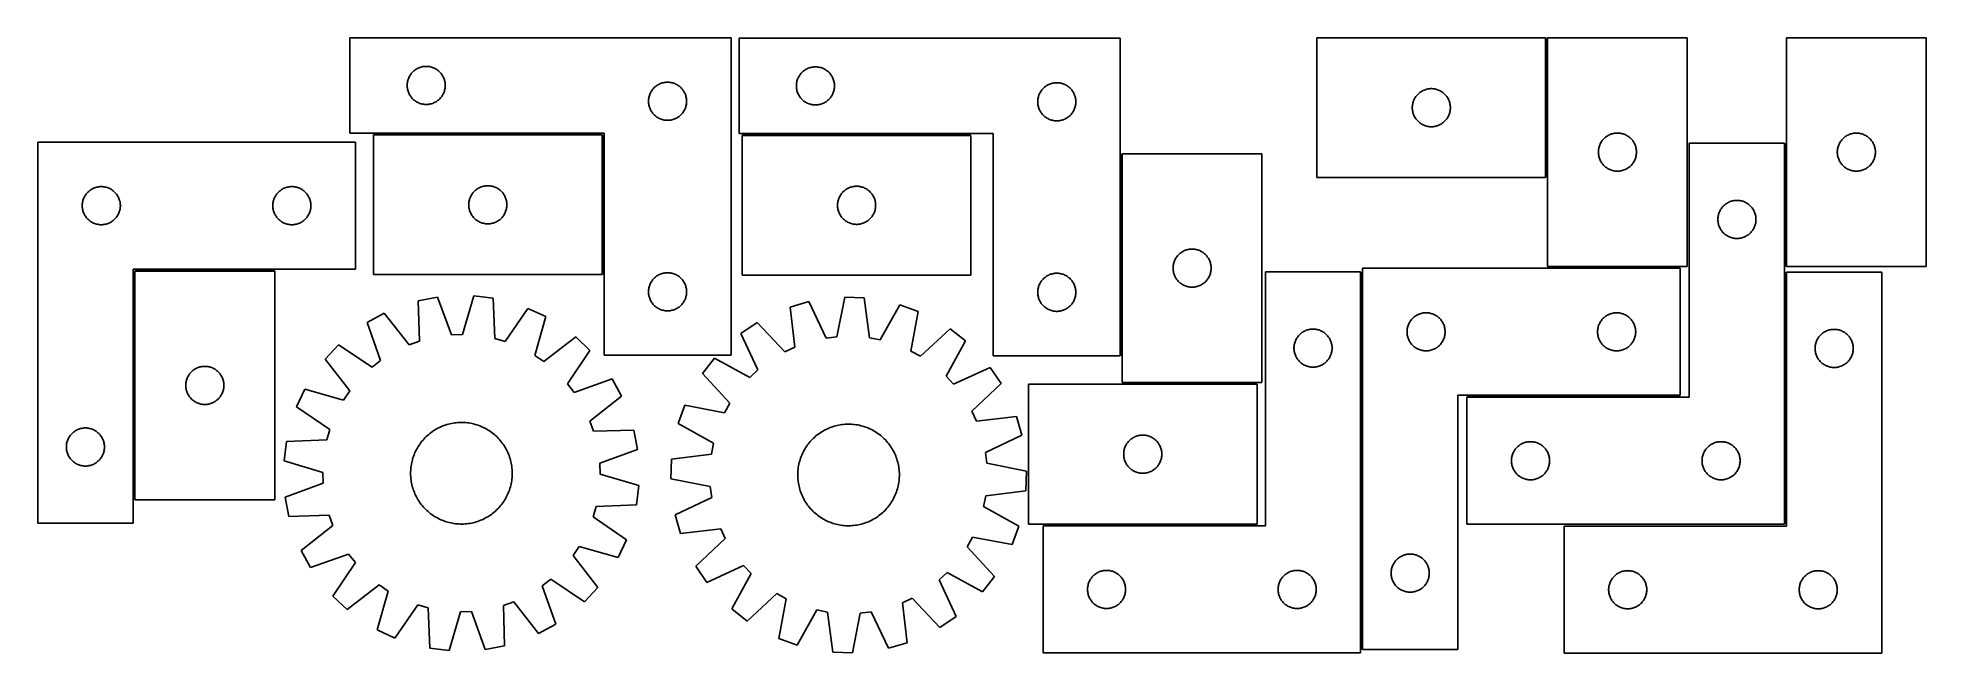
# Model space of a CAD drawing. Header units: millimetres. Extents: x 7 to 1493, y 7 to 491.
import ezdxf

# ---------------------------------------------------------------- set-up
doc = ezdxf.new("R2010")
doc.units = ezdxf.units.MM
doc.layers.add('COMMON', color=5, linetype='CONTINUOUS', true_color=0x0000ff)
doc.layers.add('CUT', color=7, linetype='CONTINUOUS', true_color=0x000000)

msp = doc.modelspace()

# ---------------------------------------------------------------- linework, layer by layer
at = {"layer": 'COMMON'}
for p, q in [((1194.364401, 491.05692), (1194.364401, 381.05692)), ((450.902069, 415.35233), (270.902069, 415.35233)), ((451.65207, 304.602329), (451.65207, 414.602329)), ((741.194791, 414.944616), (561.194791, 414.944616)), ((1382.446853, 408.085227), (1382.446853, 311.057155)), ((859.540251, 399.743441), (859.540251, 240.694616)), ((82.388876, 307.408966), (82.388876, 127.408966)), ((193.138877, 308.158967), (83.138877, 308.158967)), ((1048.730856, 9.585228), (1048.730856, 306.743439)), ((1195.114402, 310.335228), (1299.480856, 310.335228)), ((1382.446853, 306.523468), (1382.446853, 108.085227)), ((860.290252, 218.99344), (966.447785, 218.99344)), ((1299.480856, 208.835228), (1131.696853, 208.835228)), ((797.980855, 107.493439), (966.447785, 107.493439))]:
    msp.add_line(p, q, dxfattribs=at)
at = {"layer": 'CUT'}
for p, q in [((552.40207, 491.10233), (252.40207, 491.10233)), ((252.40207, 491.10233), (252.40207, 416.10233)), ((552.40207, 241.10233), (552.40207, 491.10233)), ((858.790251, 490.694616), (558.790251, 490.694616)), ((558.790251, 490.694616), (558.790251, 415.694616)), ((858.790251, 240.694616), (858.790251, 490.694616)), ((1193.614401, 491.05692), (1013.614401, 491.05692)), ((1013.614401, 491.05692), (1013.614401, 381.05692)), ((1193.614401, 381.05692), (1193.614401, 491.05692)), ((1195.114402, 491.085229), (1195.114402, 311.085229)), ((1305.114402, 491.085229), (1195.114402, 491.085229)), ((1305.114402, 311.085229), (1305.114402, 491.085229)), ((1383.196854, 491.057155), (1383.196854, 311.057155)), ((1493.196854, 491.057155), (1383.196854, 491.057155)), ((1493.196854, 311.057155), (1493.196854, 491.057155)), ((298.984764, 460.308737), (299.347792, 460.990552)), ((299.347792, 460.990552), (299.745437, 461.652773)), ((299.745437, 461.652773), (300.176645, 462.293647)), ((300.176645, 462.293647), (300.640273, 462.911473)), ((300.640273, 462.911473), (301.135091, 463.504612)), ((301.135091, 463.504612), (301.659788, 464.071493)), ((301.659788, 464.071493), (302.21297, 464.610611)), ((302.21297, 464.610611), (302.793173, 465.120537)), ((302.793173, 465.120537), (303.398856, 465.599919)), ((303.398856, 465.599919), (304.028415, 466.047486)), ((304.028415, 466.047486), (304.680178, 466.46205)), ((304.680178, 466.46205), (305.352419, 466.842512)), ((305.352419, 466.842512), (306.043354, 467.187864)), ((306.043354, 467.187864), (306.751152, 467.49719)), ((306.751152, 467.49719), (307.473935, 467.769669)), ((307.473935, 467.769669), (308.209786, 468.004579)), ((308.209786, 468.004579), (308.956754, 468.201296)), ((308.956754, 468.201296), (309.712859, 468.3593)), ((309.712859, 468.3593), (310.476095, 468.478171)), ((310.476095, 468.478171), (311.244438, 468.557593)), ((311.244438, 468.557593), (312.015852, 468.597358)), ((312.015852, 468.597358), (312.788289, 468.597358)), ((312.788289, 468.597358), (313.559702, 468.557593)), ((313.559702, 468.557593), (314.328046, 468.478171)), ((314.328046, 468.478171), (315.091282, 468.3593)), ((315.091282, 468.3593), (315.847386, 468.201296)), ((315.847386, 468.201296), (316.594355, 468.004579)), ((316.594355, 468.004579), (317.330206, 467.769669)), ((317.330206, 467.769669), (318.052989, 467.49719)), ((318.052989, 467.49719), (318.760786, 467.187864)), ((318.760786, 467.187864), (319.451721, 466.842512)), ((319.451721, 466.842512), (320.123962, 466.46205)), ((320.123962, 466.46205), (320.775726, 466.047486)), ((320.775726, 466.047486), (321.405285, 465.599919)), ((321.405285, 465.599919), (322.010968, 465.120537)), ((322.010968, 465.120537), (322.59117, 464.610611)), ((322.59117, 464.610611), (323.144353, 464.071493)), ((323.144353, 464.071493), (323.669049, 463.504612)), ((323.669049, 463.504612), (324.163867, 462.911473)), ((324.163867, 462.911473), (324.627495, 462.293647)), ((324.627495, 462.293647), (325.058704, 461.652773)), ((325.058704, 461.652773), (325.456349, 460.990552)), ((325.456349, 460.990552), (325.819377, 460.308737)), ((605.735973, 460.582837), (606.133618, 461.245059)), ((606.133618, 461.245059), (606.564826, 461.885932)), ((606.564826, 461.885932), (607.028454, 462.503758)), ((607.028454, 462.503758), (607.523272, 463.096897)), ((607.523272, 463.096897), (608.047968, 463.663778)), ((608.047968, 463.663778), (608.601151, 464.202896)), ((608.601151, 464.202896), (609.181354, 464.712822)), ((609.181354, 464.712822), (609.787037, 465.192204)), ((609.787037, 465.192204), (610.416595, 465.639771)), ((610.416595, 465.639771), (611.068359, 466.054335)), ((611.068359, 466.054335), (611.7406, 466.434798)), ((611.7406, 466.434798), (612.431535, 466.78015)), ((612.431535, 466.78015), (613.139333, 467.089475)), ((613.139333, 467.089475), (613.862116, 467.361954)), ((613.862116, 467.361954), (614.597967, 467.596864)), ((614.597967, 467.596864), (615.344935, 467.793581)), ((615.344935, 467.793581), (616.10104, 467.951585)), ((616.10104, 467.951585), (616.864276, 468.070456)), ((616.864276, 468.070456), (617.632619, 468.149879)), ((617.632619, 468.149879), (618.404033, 468.189643)), ((618.404033, 468.189643), (619.17647, 468.189643)), ((619.17647, 468.189643), (619.947883, 468.149879)), ((619.947883, 468.149879), (620.716227, 468.070456)), ((620.716227, 468.070456), (621.479463, 467.951585)), ((621.479463, 467.951585), (622.235567, 467.793581)), ((622.235567, 467.793581), (622.982536, 467.596864)), ((622.982536, 467.596864), (623.718387, 467.361954)), ((623.718387, 467.361954), (624.44117, 467.089475)), ((624.44117, 467.089475), (625.148967, 466.78015)), ((625.148967, 466.78015), (625.839902, 466.434798)), ((625.839902, 466.434798), (626.512143, 466.054335)), ((626.512143, 466.054335), (627.163907, 465.639771)), ((627.163907, 465.639771), (627.793465, 465.192204)), ((627.793465, 465.192204), (628.399149, 464.712822)), ((628.399149, 464.712822), (628.979351, 464.202896)), ((628.979351, 464.202896), (629.532534, 463.663778)), ((629.532534, 463.663778), (630.05723, 463.096897)), ((630.05723, 463.096897), (630.552048, 462.503758)), ((630.552048, 462.503758), (631.015676, 461.885932)), ((631.015676, 461.885932), (631.446885, 461.245059)), ((631.446885, 461.245059), (631.84453, 460.582837)), ((297.40207, 453.60233), (297.421959, 454.374512)), ((297.421959, 452.830149), (297.40207, 453.60233)), ((297.421959, 454.374512), (297.481572, 455.144645)), ((297.481572, 452.060016), (297.421959, 452.830149)), ((297.481572, 455.144645), (297.580752, 455.910689)), ((297.580752, 451.293972), (297.481572, 452.060016)), ((297.580752, 455.910689), (297.719235, 456.670611)), ((297.719235, 450.534049), (297.580752, 451.293972)), ((297.719235, 456.670611), (297.896654, 457.422397)), ((297.896654, 449.782264), (297.719235, 450.534049)), ((297.896654, 457.422397), (298.11254, 458.164053)), ((298.11254, 449.040608), (297.896654, 449.782264)), ((298.11254, 458.164053), (298.366318, 458.893612)), ((298.366318, 448.311049), (298.11254, 449.040608)), ((298.366318, 458.893612), (298.657317, 459.609139)), ((298.657317, 447.595522), (298.366318, 448.311049)), ((298.657317, 459.609139), (298.984764, 460.308737)), ((298.984764, 446.895924), (298.657317, 447.595522)), ((299.347792, 446.214109), (298.984764, 446.895924)), ((299.745437, 445.551888), (299.347792, 446.214109)), ((325.456349, 446.214109), (325.058704, 445.551888)), ((325.819377, 446.895924), (325.456349, 446.214109)), ((325.819377, 460.308737), (326.146824, 459.609139)), ((326.146824, 447.595522), (325.819377, 446.895924)), ((326.146824, 459.609139), (326.437823, 458.893612)), ((326.437823, 448.311049), (326.146824, 447.595522)), ((326.437823, 458.893612), (326.691601, 458.164053)), ((326.691601, 449.040608), (326.437823, 448.311049)), ((326.691601, 458.164053), (326.907486, 457.422397)), ((326.907486, 449.782264), (326.691601, 449.040608)), ((326.907486, 457.422397), (327.084906, 456.670611)), ((327.084906, 450.534049), (326.907486, 449.782264)), ((327.084906, 456.670611), (327.223389, 455.910689)), ((327.223389, 451.293972), (327.084906, 450.534049)), ((327.223389, 455.910689), (327.322568, 455.144645)), ((327.322568, 452.060016), (327.223389, 451.293972)), ((327.322568, 455.144645), (327.382182, 454.374512)), ((327.382182, 452.830149), (327.322568, 452.060016)), ((327.382182, 454.374512), (327.40207, 453.60233)), ((327.40207, 453.60233), (327.382182, 452.830149)), ((488.11254, 445.664053), (488.366318, 446.393612)), ((488.366318, 446.393612), (488.657317, 447.109139)), ((488.657317, 447.109139), (488.984764, 447.808737)), ((488.984764, 447.808737), (489.347792, 448.490552)), ((489.347792, 448.490552), (489.745437, 449.152773)), ((489.745437, 449.152773), (490.176645, 449.793647)), ((490.176645, 449.793647), (490.640273, 450.411473)), ((490.640273, 450.411473), (491.135091, 451.004612)), ((491.135091, 451.004612), (491.659788, 451.571493)), ((491.659788, 451.571493), (492.21297, 452.110611)), ((492.21297, 452.110611), (492.793173, 452.620537)), ((492.793173, 452.620537), (493.398856, 453.099919)), ((493.398856, 453.099919), (494.028415, 453.547486)), ((494.028415, 453.547486), (494.680178, 453.96205)), ((494.680178, 453.96205), (495.352419, 454.342512)), ((495.352419, 454.342512), (496.043354, 454.687864)), ((496.043354, 454.687864), (496.751152, 454.99719)), ((496.751152, 454.99719), (497.473935, 455.269669)), ((497.473935, 455.269669), (498.209786, 455.504579)), ((498.209786, 455.504579), (498.956754, 455.701296)), ((498.956754, 455.701296), (499.712859, 455.8593)), ((499.712859, 455.8593), (500.476095, 455.978171)), ((500.476095, 455.978171), (501.244438, 456.057593)), ((501.244438, 456.057593), (502.015852, 456.097358)), ((502.015852, 456.097358), (502.788289, 456.097358)), ((502.788289, 456.097358), (503.559702, 456.057593)), ((503.559702, 456.057593), (504.328046, 455.978171)), ((504.328046, 455.978171), (505.091282, 455.8593)), ((505.091282, 455.8593), (505.847386, 455.701296)), ((505.847386, 455.701296), (506.594355, 455.504579)), ((506.594355, 455.504579), (507.330206, 455.269669)), ((507.330206, 455.269669), (508.052989, 454.99719)), ((508.052989, 454.99719), (508.760786, 454.687864)), ((508.760786, 454.687864), (509.451721, 454.342512)), ((509.451721, 454.342512), (510.123962, 453.96205)), ((510.123962, 453.96205), (510.775726, 453.547486)), ((510.775726, 453.547486), (511.405285, 453.099919)), ((511.405285, 453.099919), (512.010968, 452.620537)), ((512.010968, 452.620537), (512.59117, 452.110611)), ((512.59117, 452.110611), (513.144353, 451.571493)), ((513.144353, 451.571493), (513.669049, 451.004612)), ((513.669049, 451.004612), (514.163867, 450.411473)), ((514.163867, 450.411473), (514.627495, 449.793647)), ((514.627495, 449.793647), (515.058704, 449.152773)), ((515.058704, 449.152773), (515.456349, 448.490552)), ((515.456349, 448.490552), (515.819377, 447.808737)), ((515.819377, 447.808737), (516.146824, 447.109139)), ((516.146824, 447.109139), (516.437823, 446.393612)), ((516.437823, 446.393612), (516.691601, 445.664053)), ((603.790251, 453.194616), (603.81014, 453.966797)), ((603.81014, 452.422434), (603.790251, 453.194616)), ((603.81014, 453.966797), (603.869753, 454.736931)), ((603.869753, 451.652301), (603.81014, 452.422434)), ((603.869753, 454.736931), (603.968933, 455.502974)), ((603.968933, 450.886257), (603.869753, 451.652301)), ((603.968933, 455.502974), (604.107416, 456.262897)), ((604.107416, 450.126335), (603.968933, 450.886257)), ((604.107416, 456.262897), (604.284835, 457.014682)), ((604.284835, 449.374549), (604.107416, 450.126335)), ((604.284835, 457.014682), (604.500721, 457.756338)), ((604.500721, 448.632893), (604.284835, 449.374549)), ((604.500721, 457.756338), (604.754499, 458.485897)), ((604.754499, 447.903334), (604.500721, 448.632893)), ((604.754499, 458.485897), (605.045498, 459.201424)), ((605.045498, 447.187807), (604.754499, 447.903334)), ((605.045498, 459.201424), (605.372945, 459.901023)), ((605.372945, 446.488209), (605.045498, 447.187807)), ((605.372945, 459.901023), (605.735973, 460.582837)), ((605.735973, 445.806395), (605.372945, 446.488209)), ((631.84453, 460.582837), (632.207558, 459.901023)), ((632.207558, 446.488209), (631.84453, 445.806395)), ((632.207558, 459.901023), (632.535005, 459.201424)), ((632.535005, 447.187807), (632.207558, 446.488209)), ((632.535005, 459.201424), (632.826004, 458.485897)), ((632.826004, 447.903334), (632.535005, 447.187807)), ((632.826004, 458.485897), (633.079782, 457.756338)), ((633.079782, 448.632893), (632.826004, 447.903334)), ((633.079782, 457.756338), (633.295667, 457.014682)), ((633.295667, 449.374549), (633.079782, 448.632893)), ((633.295667, 457.014682), (633.473087, 456.262897)), ((633.473087, 450.126335), (633.295667, 449.374549)), ((633.473087, 456.262897), (633.61157, 455.502974)), ((633.61157, 450.886257), (633.473087, 450.126335)), ((633.61157, 455.502974), (633.710749, 454.736931)), ((633.710749, 451.652301), (633.61157, 450.886257)), ((633.710749, 454.736931), (633.770363, 453.966797)), ((633.770363, 452.422434), (633.710749, 451.652301)), ((633.770363, 453.966797), (633.790251, 453.194616)), ((633.790251, 453.194616), (633.770363, 452.422434)), ((794.500721, 445.256338), (794.754499, 445.985897)), ((794.754499, 445.985897), (795.045498, 446.701424)), ((795.045498, 446.701424), (795.372945, 447.401023)), ((795.372945, 447.401023), (795.735973, 448.082837)), ((795.735973, 448.082837), (796.133618, 448.745059)), ((796.133618, 448.745059), (796.564826, 449.385932)), ((796.564826, 449.385932), (797.028454, 450.003758)), ((797.028454, 450.003758), (797.523272, 450.596897)), ((797.523272, 450.596897), (798.047968, 451.163778)), ((798.047968, 451.163778), (798.601151, 451.702896)), ((798.601151, 451.702896), (799.181354, 452.212822)), ((799.181354, 452.212822), (799.787037, 452.692204)), ((799.787037, 452.692204), (800.416595, 453.139771)), ((800.416595, 453.139771), (801.068359, 453.554335)), ((801.068359, 453.554335), (801.7406, 453.934798)), ((801.7406, 453.934798), (802.431535, 454.28015)), ((802.431535, 454.28015), (803.139333, 454.589475)), ((803.139333, 454.589475), (803.862116, 454.861954)), ((803.862116, 454.861954), (804.597967, 455.096864)), ((804.597967, 455.096864), (805.344935, 455.293581)), ((805.344935, 455.293581), (806.10104, 455.451585)), ((806.10104, 455.451585), (806.864276, 455.570456)), ((806.864276, 455.570456), (807.632619, 455.649879)), ((807.632619, 455.649879), (808.404033, 455.689643)), ((808.404033, 455.689643), (809.17647, 455.689643)), ((809.17647, 455.689643), (809.947883, 455.649879)), ((809.947883, 455.649879), (810.716227, 455.570456)), ((810.716227, 455.570456), (811.479463, 455.451585)), ((811.479463, 455.451585), (812.235567, 455.293581)), ((812.235567, 455.293581), (812.982536, 455.096864)), ((812.982536, 455.096864), (813.718387, 454.861954)), ((813.718387, 454.861954), (814.44117, 454.589475)), ((814.44117, 454.589475), (815.148967, 454.28015)), ((815.148967, 454.28015), (815.839902, 453.934798)), ((815.839902, 453.934798), (816.512143, 453.554335)), ((816.512143, 453.554335), (817.163907, 453.139771)), ((817.163907, 453.139771), (817.793465, 452.692204)), ((817.793465, 452.692204), (818.399149, 452.212822)), ((818.399149, 452.212822), (818.979351, 451.702896)), ((818.979351, 451.702896), (819.532534, 451.163778)), ((819.532534, 451.163778), (820.05723, 450.596897)), ((820.05723, 450.596897), (820.552048, 450.003758)), ((820.552048, 450.003758), (821.015676, 449.385932)), ((821.015676, 449.385932), (821.446885, 448.745059)), ((821.446885, 448.745059), (821.84453, 448.082837)), ((821.84453, 448.082837), (822.207558, 447.401023)), ((822.207558, 447.401023), (822.535005, 446.701424)), ((822.535005, 446.701424), (822.826004, 445.985897)), ((822.826004, 445.985897), (823.079782, 445.256338)), ((1092.347422, 445.959201), (1092.872118, 446.526082)), ((1092.872118, 446.526082), (1093.425301, 447.0652)), ((1093.425301, 447.0652), (1094.005503, 447.575126)), ((1094.005503, 447.575126), (1094.611187, 448.054508)), ((1094.611187, 448.054508), (1095.240745, 448.502075)), ((1095.240745, 448.502075), (1095.892509, 448.916639)), ((1095.892509, 448.916639), (1096.56475, 449.297102)), ((1096.56475, 449.297102), (1097.255685, 449.642454)), ((1097.255685, 449.642454), (1097.963483, 449.951779)), ((1097.963483, 449.951779), (1098.686265, 450.224258)), ((1098.686265, 450.224258), (1099.422117, 450.459168)), ((1099.422117, 450.459168), (1100.169085, 450.655885)), ((1100.169085, 450.655885), (1100.92519, 450.813889)), ((1100.92519, 450.813889), (1101.688426, 450.93276)), ((1101.688426, 450.93276), (1102.456769, 451.012183)), ((1102.456769, 451.012183), (1103.228182, 451.051947)), ((1103.228182, 451.051947), (1104.00062, 451.051947)), ((1104.00062, 451.051947), (1104.772033, 451.012183)), ((1104.772033, 451.012183), (1105.540376, 450.93276)), ((1105.540376, 450.93276), (1106.303613, 450.813889)), ((1106.303613, 450.813889), (1107.059717, 450.655885)), ((1107.059717, 450.655885), (1107.806686, 450.459168)), ((1107.806686, 450.459168), (1108.542537, 450.224258)), ((1108.542537, 450.224258), (1109.26532, 449.951779)), ((1109.26532, 449.951779), (1109.973117, 449.642454)), ((1109.973117, 449.642454), (1110.664052, 449.297102)), ((1110.664052, 449.297102), (1111.336293, 448.916639)), ((1111.336293, 448.916639), (1111.988057, 448.502075)), ((1111.988057, 448.502075), (1112.617615, 448.054508)), ((1112.617615, 448.054508), (1113.223299, 447.575126)), ((1113.223299, 447.575126), (1113.803501, 447.0652)), ((1113.803501, 447.0652), (1114.356684, 446.526082)), ((1114.356684, 446.526082), (1114.88138, 445.959201)), ((300.176645, 444.911014), (299.745437, 445.551888)), ((300.640273, 444.293188), (300.176645, 444.911014)), ((301.135091, 443.700049), (300.640273, 444.293188)), ((301.659788, 443.133168), (301.135091, 443.700049)), ((302.21297, 442.59405), (301.659788, 443.133168)), ((302.793173, 442.084124), (302.21297, 442.59405)), ((303.398856, 441.604742), (302.793173, 442.084124)), ((304.028415, 441.157175), (303.398856, 441.604742)), ((304.680178, 440.742611), (304.028415, 441.157175)), ((305.352419, 440.362149), (304.680178, 440.742611)), ((306.043354, 440.016797), (305.352419, 440.362149)), ((306.751152, 439.707471), (306.043354, 440.016797)), ((307.473935, 439.434992), (306.751152, 439.707471)), ((308.209786, 439.200082), (307.473935, 439.434992)), ((308.956754, 439.003365), (308.209786, 439.200082)), ((309.712859, 438.845361), (308.956754, 439.003365)), ((310.476095, 438.72649), (309.712859, 438.845361)), ((311.244438, 438.647068), (310.476095, 438.72649)), ((312.015852, 438.607303), (311.244438, 438.647068)), ((312.788289, 438.607303), (312.015852, 438.607303)), ((313.559702, 438.647068), (312.788289, 438.607303)), ((314.328046, 438.72649), (313.559702, 438.647068)), ((315.091282, 438.845361), (314.328046, 438.72649)), ((315.847386, 439.003365), (315.091282, 438.845361)), ((316.594355, 439.200082), (315.847386, 439.003365)), ((317.330206, 439.434992), (316.594355, 439.200082)), ((318.052989, 439.707471), (317.330206, 439.434992)), ((318.760786, 440.016797), (318.052989, 439.707471)), ((319.451721, 440.362149), (318.760786, 440.016797)), ((320.123962, 440.742611), (319.451721, 440.362149)), ((320.775726, 441.157175), (320.123962, 440.742611)), ((321.405285, 441.604742), (320.775726, 441.157175)), ((322.010968, 442.084124), (321.405285, 441.604742)), ((322.59117, 442.59405), (322.010968, 442.084124)), ((323.144353, 443.133168), (322.59117, 442.59405)), ((323.669049, 443.700049), (323.144353, 443.133168)), ((324.163867, 444.293188), (323.669049, 443.700049)), ((324.627495, 444.911014), (324.163867, 444.293188)), ((325.058704, 445.551888), (324.627495, 444.911014)), ((487.40207, 441.10233), (487.421959, 441.874512)), ((487.421959, 440.330149), (487.40207, 441.10233)), ((487.421959, 441.874512), (487.481572, 442.644645)), ((487.481572, 439.560016), (487.421959, 440.330149)), ((487.481572, 442.644645), (487.580752, 443.410689)), ((487.580752, 438.793972), (487.481572, 439.560016)), ((487.580752, 443.410689), (487.719235, 444.170611)), ((487.719235, 438.034049), (487.580752, 438.793972)), ((487.719235, 444.170611), (487.896654, 444.922397)), ((487.896654, 437.282264), (487.719235, 438.034049)), ((487.896654, 444.922397), (488.11254, 445.664053)), ((488.11254, 436.540608), (487.896654, 437.282264)), ((488.366318, 435.811049), (488.11254, 436.540608)), ((488.657317, 435.095522), (488.366318, 435.811049)), ((488.984764, 434.395924), (488.657317, 435.095522)), ((489.347792, 433.714109), (488.984764, 434.395924)), ((489.745437, 433.051888), (489.347792, 433.714109)), ((490.176645, 432.411014), (489.745437, 433.051888)), ((490.640273, 431.793188), (490.176645, 432.411014)), ((491.135091, 431.200049), (490.640273, 431.793188)), ((491.659788, 430.633168), (491.135091, 431.200049)), ((513.669049, 431.200049), (513.144353, 430.633168)), ((514.163867, 431.793188), (513.669049, 431.200049)), ((514.627495, 432.411014), (514.163867, 431.793188)), ((515.058704, 433.051888), (514.627495, 432.411014)), ((515.456349, 433.714109), (515.058704, 433.051888)), ((515.819377, 434.395924), (515.456349, 433.714109)), ((516.146824, 435.095522), (515.819377, 434.395924)), ((516.437823, 435.811049), (516.146824, 435.095522)), ((516.691601, 436.540608), (516.437823, 435.811049)), ((516.691601, 445.664053), (516.907486, 444.922397)), ((516.907486, 437.282264), (516.691601, 436.540608)), ((516.907486, 444.922397), (517.084906, 444.170611)), ((517.084906, 438.034049), (516.907486, 437.282264)), ((517.084906, 444.170611), (517.223389, 443.410689)), ((517.223389, 438.793972), (517.084906, 438.034049)), ((517.223389, 443.410689), (517.322568, 442.644645)), ((517.322568, 439.560016), (517.223389, 438.793972)), ((517.322568, 442.644645), (517.382182, 441.874512)), ((517.382182, 440.330149), (517.322568, 439.560016)), ((517.382182, 441.874512), (517.40207, 441.10233)), ((517.40207, 441.10233), (517.382182, 440.330149)), ((606.133618, 445.144173), (605.735973, 445.806395)), ((606.564826, 444.503299), (606.133618, 445.144173)), ((607.028454, 443.885473), (606.564826, 444.503299)), ((607.523272, 443.292334), (607.028454, 443.885473)), ((608.047968, 442.725453), (607.523272, 443.292334)), ((608.601151, 442.186335), (608.047968, 442.725453)), ((609.181354, 441.676409), (608.601151, 442.186335)), ((609.787037, 441.197027), (609.181354, 441.676409)), ((610.416595, 440.74946), (609.787037, 441.197027)), ((611.068359, 440.334896), (610.416595, 440.74946)), ((611.7406, 439.954434), (611.068359, 440.334896)), ((612.431535, 439.609082), (611.7406, 439.954434)), ((613.139333, 439.299756), (612.431535, 439.609082)), ((613.862116, 439.027277), (613.139333, 439.299756)), ((614.597967, 438.792368), (613.862116, 439.027277)), ((615.344935, 438.59565), (614.597967, 438.792368)), ((616.10104, 438.437646), (615.344935, 438.59565)), ((616.864276, 438.318776), (616.10104, 438.437646)), ((617.632619, 438.239353), (616.864276, 438.318776)), ((618.404033, 438.199589), (617.632619, 438.239353)), ((619.17647, 438.199589), (618.404033, 438.199589)), ((619.947883, 438.239353), (619.17647, 438.199589)), ((620.716227, 438.318776), (619.947883, 438.239353)), ((621.479463, 438.437646), (620.716227, 438.318776)), ((622.235567, 438.59565), (621.479463, 438.437646)), ((622.982536, 438.792368), (622.235567, 438.59565)), ((623.718387, 439.027277), (622.982536, 438.792368)), ((624.44117, 439.299756), (623.718387, 439.027277)), ((625.148967, 439.609082), (624.44117, 439.299756)), ((625.839902, 439.954434), (625.148967, 439.609082)), ((626.512143, 440.334896), (625.839902, 439.954434)), ((627.163907, 440.74946), (626.512143, 440.334896)), ((627.793465, 441.197027), (627.163907, 440.74946)), ((628.399149, 441.676409), (627.793465, 441.197027)), ((628.979351, 442.186335), (628.399149, 441.676409)), ((629.532534, 442.725453), (628.979351, 442.186335)), ((630.05723, 443.292334), (629.532534, 442.725453)), ((630.552048, 443.885473), (630.05723, 443.292334)), ((631.015676, 444.503299), (630.552048, 443.885473)), ((631.446885, 445.144173), (631.015676, 444.503299)), ((631.84453, 445.806395), (631.446885, 445.144173)), ((793.790251, 440.694616), (793.81014, 441.466797)), ((793.81014, 439.922434), (793.790251, 440.694616)), ((793.81014, 441.466797), (793.869753, 442.236931)), ((793.869753, 439.152301), (793.81014, 439.922434)), ((793.869753, 442.236931), (793.968933, 443.002974)), ((793.968933, 438.386257), (793.869753, 439.152301)), ((793.968933, 443.002974), (794.107416, 443.762897)), ((794.107416, 437.626335), (793.968933, 438.386257)), ((794.107416, 443.762897), (794.284835, 444.514682)), ((794.284835, 436.874549), (794.107416, 437.626335)), ((794.284835, 444.514682), (794.500721, 445.256338)), ((794.500721, 436.132893), (794.284835, 436.874549)), ((794.754499, 435.403334), (794.500721, 436.132893)), ((795.045498, 434.687807), (794.754499, 435.403334)), ((795.372945, 433.988209), (795.045498, 434.687807)), ((795.735973, 433.306395), (795.372945, 433.988209)), ((796.133618, 432.644173), (795.735973, 433.306395)), ((796.564826, 432.003299), (796.133618, 432.644173)), ((797.028454, 431.385473), (796.564826, 432.003299)), ((797.523272, 430.792334), (797.028454, 431.385473)), ((820.552048, 431.385473), (820.05723, 430.792334)), ((821.015676, 432.003299), (820.552048, 431.385473)), ((821.446885, 432.644173), (821.015676, 432.003299)), ((821.84453, 433.306395), (821.446885, 432.644173)), ((822.207558, 433.988209), (821.84453, 433.306395)), ((822.535005, 434.687807), (822.207558, 433.988209)), ((822.826004, 435.403334), (822.535005, 434.687807)), ((823.079782, 436.132893), (822.826004, 435.403334)), ((823.079782, 445.256338), (823.295667, 444.514682)), ((823.295667, 436.874549), (823.079782, 436.132893)), ((823.295667, 444.514682), (823.473087, 443.762897)), ((823.473087, 437.626335), (823.295667, 436.874549)), ((823.473087, 443.762897), (823.61157, 443.002974)), ((823.61157, 438.386257), (823.473087, 437.626335)), ((823.61157, 443.002974), (823.710749, 442.236931)), ((823.710749, 439.152301), (823.61157, 438.386257)), ((823.710749, 442.236931), (823.770363, 441.466797)), ((823.770363, 439.922434), (823.710749, 439.152301)), ((823.770363, 441.466797), (823.790251, 440.694616)), ((823.790251, 440.694616), (823.770363, 439.922434)), ((1088.614401, 436.05692), (1088.63429, 436.829101)), ((1088.63429, 435.284738), (1088.614401, 436.05692)), ((1088.63429, 436.829101), (1088.693903, 437.599235)), ((1088.693903, 434.514605), (1088.63429, 435.284738)), ((1088.693903, 437.599235), (1088.793083, 438.365278)), ((1088.793083, 433.748561), (1088.693903, 434.514605)), ((1088.793083, 438.365278), (1088.931566, 439.125201)), ((1088.931566, 432.988639), (1088.793083, 433.748561)), ((1088.931566, 439.125201), (1089.108985, 439.876986)), ((1089.108985, 432.236853), (1088.931566, 432.988639)), ((1089.108985, 439.876986), (1089.32487, 440.618642)), ((1089.32487, 431.495197), (1089.108985, 432.236853)), ((1089.32487, 440.618642), (1089.578649, 441.348201)), ((1089.578649, 430.765638), (1089.32487, 431.495197)), ((1089.578649, 441.348201), (1089.869648, 442.063728)), ((1089.869648, 442.063728), (1090.197095, 442.763327)), ((1090.197095, 442.763327), (1090.560123, 443.445141)), ((1090.560123, 443.445141), (1090.957768, 444.107363)), ((1090.957768, 444.107363), (1091.388976, 444.748236)), ((1091.388976, 444.748236), (1091.852604, 445.366062)), ((1091.852604, 445.366062), (1092.347422, 445.959201)), ((1114.88138, 445.959201), (1115.376198, 445.366062)), ((1115.376198, 445.366062), (1115.839826, 444.748236)), ((1115.839826, 444.748236), (1116.271035, 444.107363)), ((1116.271035, 444.107363), (1116.66868, 443.445141)), ((1116.66868, 443.445141), (1117.031707, 442.763327)), ((1117.031707, 442.763327), (1117.359155, 442.063728)), ((1117.359155, 442.063728), (1117.650153, 441.348201)), ((1117.650153, 441.348201), (1117.903932, 440.618642)), ((1117.903932, 431.495197), (1117.650153, 430.765638)), ((1117.903932, 440.618642), (1118.119817, 439.876986)), ((1118.119817, 432.236853), (1117.903932, 431.495197)), ((1118.119817, 439.876986), (1118.297236, 439.125201)), ((1118.297236, 432.988639), (1118.119817, 432.236853)), ((1118.297236, 439.125201), (1118.43572, 438.365278)), ((1118.43572, 433.748561), (1118.297236, 432.988639)), ((1118.43572, 438.365278), (1118.534899, 437.599235)), ((1118.534899, 434.514605), (1118.43572, 433.748561)), ((1118.534899, 437.599235), (1118.594512, 436.829101)), ((1118.594512, 435.284738), (1118.534899, 434.514605)), ((1118.594512, 436.829101), (1118.614401, 436.05692)), ((1118.614401, 436.05692), (1118.594512, 435.284738)), ((492.21297, 430.09405), (491.659788, 430.633168)), ((492.793173, 429.584124), (492.21297, 430.09405)), ((493.398856, 429.104742), (492.793173, 429.584124)), ((494.028415, 428.657175), (493.398856, 429.104742)), ((494.680178, 428.242611), (494.028415, 428.657175)), ((495.352419, 427.862149), (494.680178, 428.242611)), ((496.043354, 427.516797), (495.352419, 427.862149)), ((496.751152, 427.207471), (496.043354, 427.516797)), ((497.473935, 426.934992), (496.751152, 427.207471)), ((498.209786, 426.700082), (497.473935, 426.934992)), ((498.956754, 426.503365), (498.209786, 426.700082)), ((499.712859, 426.345361), (498.956754, 426.503365)), ((500.476095, 426.22649), (499.712859, 426.345361)), ((501.244438, 426.147068), (500.476095, 426.22649)), ((502.015852, 426.107303), (501.244438, 426.147068)), ((502.788289, 426.107303), (502.015852, 426.107303)), ((503.559702, 426.147068), (502.788289, 426.107303)), ((504.328046, 426.22649), (503.559702, 426.147068)), ((505.091282, 426.345361), (504.328046, 426.22649)), ((505.847386, 426.503365), (505.091282, 426.345361)), ((506.594355, 426.700082), (505.847386, 426.503365)), ((507.330206, 426.934992), (506.594355, 426.700082)), ((508.052989, 427.207471), (507.330206, 426.934992)), ((508.760786, 427.516797), (508.052989, 427.207471)), ((509.451721, 427.862149), (508.760786, 427.516797)), ((510.123962, 428.242611), (509.451721, 427.862149)), ((510.775726, 428.657175), (510.123962, 428.242611)), ((511.405285, 429.104742), (510.775726, 428.657175)), ((512.010968, 429.584124), (511.405285, 429.104742)), ((512.59117, 430.09405), (512.010968, 429.584124)), ((513.144353, 430.633168), (512.59117, 430.09405)), ((798.047968, 430.225453), (797.523272, 430.792334)), ((798.601151, 429.686335), (798.047968, 430.225453)), ((799.181354, 429.176409), (798.601151, 429.686335)), ((799.787037, 428.697027), (799.181354, 429.176409)), ((800.416595, 428.24946), (799.787037, 428.697027)), ((801.068359, 427.834896), (800.416595, 428.24946)), ((801.7406, 427.454434), (801.068359, 427.834896)), ((802.431535, 427.109082), (801.7406, 427.454434)), ((803.139333, 426.799756), (802.431535, 427.109082)), ((803.862116, 426.527277), (803.139333, 426.799756)), ((804.597967, 426.292368), (803.862116, 426.527277)), ((805.344935, 426.09565), (804.597967, 426.292368)), ((806.10104, 425.937646), (805.344935, 426.09565)), ((806.864276, 425.818776), (806.10104, 425.937646)), ((807.632619, 425.739353), (806.864276, 425.818776)), ((808.404033, 425.699589), (807.632619, 425.739353)), ((809.17647, 425.699589), (808.404033, 425.699589)), ((809.947883, 425.739353), (809.17647, 425.699589)), ((810.716227, 425.818776), (809.947883, 425.739353)), ((811.479463, 425.937646), (810.716227, 425.818776)), ((812.235567, 426.09565), (811.479463, 425.937646)), ((812.982536, 426.292368), (812.235567, 426.09565)), ((813.718387, 426.527277), (812.982536, 426.292368)), ((814.44117, 426.799756), (813.718387, 426.527277)), ((815.148967, 427.109082), (814.44117, 426.799756)), ((815.839902, 427.454434), (815.148967, 427.109082)), ((816.512143, 427.834896), (815.839902, 427.454434)), ((817.163907, 428.24946), (816.512143, 427.834896)), ((817.793465, 428.697027), (817.163907, 428.24946)), ((818.399149, 429.176409), (817.793465, 428.697027)), ((818.979351, 429.686335), (818.399149, 429.176409)), ((819.532534, 430.225453), (818.979351, 429.686335)), ((820.05723, 430.792334), (819.532534, 430.225453)), ((1089.869648, 430.050111), (1089.578649, 430.765638)), ((1090.197095, 429.350513), (1089.869648, 430.050111)), ((1090.560123, 428.668699), (1090.197095, 429.350513)), ((1090.957768, 428.006477), (1090.560123, 428.668699)), ((1091.388976, 427.365603), (1090.957768, 428.006477)), ((1091.852604, 426.747777), (1091.388976, 427.365603)), ((1092.347422, 426.154638), (1091.852604, 426.747777)), ((1092.872118, 425.587757), (1092.347422, 426.154638)), ((1093.425301, 425.048639), (1092.872118, 425.587757)), ((1094.005503, 424.538713), (1093.425301, 425.048639)), ((1094.611187, 424.059331), (1094.005503, 424.538713)), ((1095.240745, 423.611764), (1094.611187, 424.059331)), ((1095.892509, 423.1972), (1095.240745, 423.611764)), ((1096.56475, 422.816738), (1095.892509, 423.1972)), ((1097.255685, 422.471386), (1096.56475, 422.816738)), ((1097.963483, 422.16206), (1097.255685, 422.471386)), ((1098.686265, 421.889581), (1097.963483, 422.16206)), ((1099.422117, 421.654672), (1098.686265, 421.889581)), ((1100.169085, 421.457954), (1099.422117, 421.654672)), ((1100.92519, 421.29995), (1100.169085, 421.457954)), ((1101.688426, 421.18108), (1100.92519, 421.29995)), ((1102.456769, 421.101657), (1101.688426, 421.18108)), ((1103.228182, 421.061893), (1102.456769, 421.101657)), ((1104.00062, 421.061893), (1103.228182, 421.061893)), ((1104.772033, 421.101657), (1104.00062, 421.061893)), ((1105.540376, 421.18108), (1104.772033, 421.101657)), ((1106.303613, 421.29995), (1105.540376, 421.18108)), ((1107.059717, 421.457954), (1106.303613, 421.29995)), ((1107.806686, 421.654672), (1107.059717, 421.457954)), ((1108.542537, 421.889581), (1107.806686, 421.654672)), ((1109.26532, 422.16206), (1108.542537, 421.889581)), ((1109.973117, 422.471386), (1109.26532, 422.16206)), ((1110.664052, 422.816738), (1109.973117, 422.471386)), ((1111.336293, 423.1972), (1110.664052, 422.816738)), ((1111.988057, 423.611764), (1111.336293, 423.1972)), ((1112.617615, 424.059331), (1111.988057, 423.611764)), ((1113.223299, 424.538713), (1112.617615, 424.059331)), ((1113.803501, 425.048639), (1113.223299, 424.538713)), ((1114.356684, 425.587757), (1113.803501, 425.048639)), ((1114.88138, 426.154638), (1114.356684, 425.587757)), ((1115.376198, 426.747777), (1114.88138, 426.154638)), ((1115.839826, 427.365603), (1115.376198, 426.747777)), ((1116.271035, 428.006477), (1115.839826, 427.365603)), ((1116.66868, 428.668699), (1116.271035, 428.006477)), ((1117.031707, 429.350513), (1116.66868, 428.668699)), ((1117.359155, 430.050111), (1117.031707, 429.350513)), ((1117.650153, 430.765638), (1117.359155, 430.050111)), ((6.638876, 408.908967), (6.638876, 108.908967)), ((256.638876, 408.908967), (6.638876, 408.908967)), ((252.40207, 416.10233), (452.40207, 416.10233)), ((256.638876, 308.908967), (256.638876, 408.908967)), ((450.902069, 414.602329), (270.902069, 414.602329)), ((270.902069, 414.602329), (270.902069, 304.602329)), ((450.902069, 304.602329), (450.902069, 414.602329)), ((452.40207, 416.10233), (452.40207, 241.10233)), ((558.790251, 415.694616), (758.790251, 415.694616)), ((741.194791, 414.194615), (561.194791, 414.194615)), ((561.194791, 414.194615), (561.194791, 304.194615)), ((741.194791, 304.194615), (741.194791, 414.194615)), ((758.790251, 415.694616), (758.790251, 240.694616)), ((1235.119375, 401.471448), (1235.159139, 402.242861)), ((1235.119375, 400.69901), (1235.119375, 401.471448)), ((1235.159139, 402.242861), (1235.238562, 403.011204)), ((1235.238562, 403.011204), (1235.357433, 403.77444)), ((1235.357433, 403.77444), (1235.515437, 404.530545)), ((1235.515437, 404.530545), (1235.712154, 405.277513)), ((1235.712154, 405.277513), (1235.947064, 406.013365)), ((1235.947064, 406.013365), (1236.219543, 406.736147)), ((1236.219543, 406.736147), (1236.528868, 407.443945)), ((1236.528868, 407.443945), (1236.87422, 408.13488)), ((1236.87422, 408.13488), (1237.254683, 408.807121)), ((1237.254683, 408.807121), (1237.669247, 409.458885)), ((1237.669247, 409.458885), (1238.116813, 410.088443)), ((1238.116813, 410.088443), (1238.596195, 410.694127)), ((1238.596195, 410.694127), (1239.106122, 411.274329)), ((1239.106122, 411.274329), (1239.64524, 411.827512)), ((1239.64524, 411.827512), (1240.21212, 412.352208)), ((1240.21212, 412.352208), (1240.80526, 412.847026)), ((1240.80526, 412.847026), (1241.423086, 413.310654)), ((1241.423086, 413.310654), (1242.063959, 413.741862)), ((1242.063959, 413.741862), (1242.726181, 414.139508)), ((1242.726181, 414.139508), (1243.407995, 414.502535)), ((1243.407995, 414.502535), (1244.107594, 414.829983)), ((1244.107594, 414.829983), (1244.823121, 415.120981)), ((1244.823121, 415.120981), (1245.55268, 415.37476)), ((1245.55268, 415.37476), (1246.294335, 415.590645)), ((1246.294335, 415.590645), (1247.046121, 415.768064)), ((1247.046121, 415.768064), (1247.806043, 415.906547)), ((1247.806043, 415.906547), (1248.572087, 416.005727)), ((1248.572087, 416.005727), (1249.342221, 416.06534)), ((1249.342221, 416.06534), (1250.114402, 416.085229)), ((1250.114402, 416.085229), (1250.886583, 416.06534)), ((1250.886583, 416.06534), (1251.656717, 416.005727)), ((1251.656717, 416.005727), (1252.422761, 415.906547)), ((1252.422761, 415.906547), (1253.182683, 415.768064)), ((1253.182683, 415.768064), (1253.934469, 415.590645)), ((1253.934469, 415.590645), (1254.676125, 415.37476)), ((1254.676125, 415.37476), (1255.405683, 415.120981)), ((1255.405683, 415.120981), (1256.121211, 414.829983)), ((1256.121211, 414.829983), (1256.820809, 414.502535)), ((1256.820809, 414.502535), (1257.502623, 414.139508)), ((1257.502623, 414.139508), (1258.164845, 413.741862)), ((1258.164845, 413.741862), (1258.805719, 413.310654)), ((1258.805719, 413.310654), (1259.423544, 412.847026)), ((1259.423544, 412.847026), (1260.016684, 412.352208)), ((1260.016684, 412.352208), (1260.583564, 411.827512)), ((1260.583564, 411.827512), (1261.122683, 411.274329)), ((1261.122683, 411.274329), (1261.632609, 410.694127)), ((1261.632609, 410.694127), (1262.111991, 410.088443)), ((1262.111991, 410.088443), (1262.559557, 409.458885)), ((1262.559557, 409.458885), (1262.974122, 408.807121)), ((1262.974122, 408.807121), (1263.354584, 408.13488)), ((1263.354584, 408.13488), (1263.699936, 407.443945)), ((1263.699936, 407.443945), (1264.009262, 406.736147)), ((1264.009262, 406.736147), (1264.281741, 406.013365)), ((1264.281741, 406.013365), (1264.51665, 405.277513)), ((1264.51665, 405.277513), (1264.713368, 404.530545)), ((1264.713368, 404.530545), (1264.871371, 403.77444)), ((1264.871371, 403.77444), (1264.990242, 403.011204)), ((1264.990242, 403.011204), (1265.069665, 402.242861)), ((1265.069665, 402.242861), (1265.109429, 401.471448)), ((1265.109429, 401.471448), (1265.109429, 400.69901)), ((1381.696853, 408.085227), (1306.696853, 408.085227)), ((1306.696853, 408.085227), (1306.696853, 208.085227)), ((1381.696853, 108.085227), (1381.696853, 408.085227)), ((1423.201827, 401.443374), (1423.241591, 402.214787)), ((1423.201827, 400.670936), (1423.201827, 401.443374)), ((1423.241591, 402.214787), (1423.321014, 402.98313)), ((1423.321014, 402.98313), (1423.439885, 403.746366)), ((1423.439885, 403.746366), (1423.597889, 404.502471)), ((1423.597889, 404.502471), (1423.794606, 405.24944)), ((1423.794606, 405.24944), (1424.029516, 405.985291)), ((1424.029516, 405.985291), (1424.301995, 406.708073)), ((1424.301995, 406.708073), (1424.61132, 407.415871)), ((1424.61132, 407.415871), (1424.956672, 408.106806)), ((1424.956672, 408.106806), (1425.337135, 408.779047)), ((1425.337135, 408.779047), (1425.751699, 409.430811)), ((1425.751699, 409.430811), (1426.199266, 410.060369)), ((1426.199266, 410.060369), (1426.678648, 410.666053)), ((1426.678648, 410.666053), (1427.188574, 411.246255)), ((1427.188574, 411.246255), (1427.727692, 411.799438)), ((1427.727692, 411.799438), (1428.294572, 412.324134)), ((1428.294572, 412.324134), (1428.887712, 412.818952)), ((1428.887712, 412.818952), (1429.505538, 413.28258)), ((1429.505538, 413.28258), (1430.146411, 413.713788)), ((1430.146411, 413.713788), (1430.808633, 414.111434)), ((1430.808633, 414.111434), (1431.490447, 414.474461)), ((1431.490447, 414.474461), (1432.190046, 414.801909)), ((1432.190046, 414.801909), (1432.905573, 415.092907)), ((1432.905573, 415.092907), (1433.635132, 415.346686)), ((1433.635132, 415.346686), (1434.376787, 415.562571)), ((1434.376787, 415.562571), (1435.128573, 415.73999)), ((1435.128573, 415.73999), (1435.888496, 415.878473)), ((1435.888496, 415.878473), (1436.654539, 415.977653)), ((1436.654539, 415.977653), (1437.424673, 416.037266)), ((1437.424673, 416.037266), (1438.196854, 416.057155)), ((1438.196854, 416.057155), (1438.969036, 416.037266)), ((1438.969036, 416.037266), (1439.739169, 415.977653)), ((1439.739169, 415.977653), (1440.505213, 415.878473)), ((1440.505213, 415.878473), (1441.265135, 415.73999)), ((1441.265135, 415.73999), (1442.016921, 415.562571)), ((1442.016921, 415.562571), (1442.758577, 415.346686)), ((1442.758577, 415.346686), (1443.488136, 415.092907)), ((1443.488136, 415.092907), (1444.203663, 414.801909)), ((1444.203663, 414.801909), (1444.903261, 414.474461)), ((1444.903261, 414.474461), (1445.585075, 414.111434)), ((1445.585075, 414.111434), (1446.247297, 413.713788)), ((1446.247297, 413.713788), (1446.888171, 413.28258)), ((1446.888171, 413.28258), (1447.505996, 412.818952)), ((1447.505996, 412.818952), (1448.099136, 412.324134)), ((1448.099136, 412.324134), (1448.666017, 411.799438)), ((1448.666017, 411.799438), (1449.205135, 411.246255)), ((1449.205135, 411.246255), (1449.715061, 410.666053)), ((1449.715061, 410.666053), (1450.194443, 410.060369)), ((1450.194443, 410.060369), (1450.642009, 409.430811)), ((1450.642009, 409.430811), (1451.056574, 408.779047)), ((1451.056574, 408.779047), (1451.437036, 408.106806)), ((1451.437036, 408.106806), (1451.782388, 407.415871)), ((1451.782388, 407.415871), (1452.091714, 406.708073)), ((1452.091714, 406.708073), (1452.364193, 405.985291)), ((1452.364193, 405.985291), (1452.599102, 405.24944)), ((1452.599102, 405.24944), (1452.79582, 404.502471)), ((1452.79582, 404.502471), (1452.953824, 403.746366)), ((1452.953824, 403.746366), (1453.072694, 402.98313)), ((1453.072694, 402.98313), (1453.152117, 402.214787)), ((1453.152117, 402.214787), (1453.191881, 401.443374)), ((1453.191881, 401.443374), (1453.191881, 400.670936)), ((970.290252, 399.743441), (860.290252, 399.743441)), ((860.290252, 399.743441), (860.290252, 219.743441)), ((970.290252, 219.743441), (970.290252, 399.743441)), ((1235.159139, 399.927597), (1235.119375, 400.69901)), ((1235.238562, 399.159254), (1235.159139, 399.927597)), ((1235.357433, 398.396018), (1235.238562, 399.159254)), ((1235.515437, 397.639913), (1235.357433, 398.396018)), ((1235.712154, 396.892944), (1235.515437, 397.639913)), ((1235.947064, 396.157093), (1235.712154, 396.892944)), ((1236.219543, 395.434311), (1235.947064, 396.157093)), ((1236.528868, 394.726513), (1236.219543, 395.434311)), ((1236.87422, 394.035578), (1236.528868, 394.726513)), ((1237.254683, 393.363337), (1236.87422, 394.035578)), ((1237.669247, 392.711573), (1237.254683, 393.363337)), ((1238.116813, 392.082015), (1237.669247, 392.711573)), ((1238.596195, 391.476331), (1238.116813, 392.082015)), ((1239.106122, 390.896129), (1238.596195, 391.476331)), ((1239.64524, 390.342946), (1239.106122, 390.896129)), ((1240.21212, 389.81825), (1239.64524, 390.342946)), ((1240.80526, 389.323432), (1240.21212, 389.81825)), ((1241.423086, 388.859804), (1240.80526, 389.323432)), ((1242.063959, 388.428596), (1241.423086, 388.859804)), ((1242.726181, 388.03095), (1242.063959, 388.428596)), ((1243.407995, 387.667923), (1242.726181, 388.03095)), ((1244.107594, 387.340475), (1243.407995, 387.667923)), ((1244.823121, 387.049477), (1244.107594, 387.340475)), ((1245.55268, 386.795698), (1244.823121, 387.049477)), ((1246.294335, 386.579813), (1245.55268, 386.795698)), ((1247.046121, 386.402394), (1246.294335, 386.579813)), ((1253.934469, 386.579813), (1253.182683, 386.402394)), ((1254.676125, 386.795698), (1253.934469, 386.579813)), ((1255.405683, 387.049477), (1254.676125, 386.795698)), ((1256.121211, 387.340475), (1255.405683, 387.049477)), ((1256.820809, 387.667923), (1256.121211, 387.340475)), ((1257.502623, 388.03095), (1256.820809, 387.667923)), ((1258.164845, 388.428596), (1257.502623, 388.03095)), ((1258.805719, 388.859804), (1258.164845, 388.428596)), ((1259.423544, 389.323432), (1258.805719, 388.859804)), ((1260.016684, 389.81825), (1259.423544, 389.323432)), ((1260.583564, 390.342946), (1260.016684, 389.81825)), ((1261.122683, 390.896129), (1260.583564, 390.342946)), ((1261.632609, 391.476331), (1261.122683, 390.896129)), ((1262.111991, 392.082015), (1261.632609, 391.476331)), ((1262.559557, 392.711573), (1262.111991, 392.082015)), ((1262.974122, 393.363337), (1262.559557, 392.711573)), ((1263.354584, 394.035578), (1262.974122, 393.363337)), ((1263.699936, 394.726513), (1263.354584, 394.035578)), ((1264.009262, 395.434311), (1263.699936, 394.726513)), ((1264.281741, 396.157093), (1264.009262, 395.434311)), ((1264.51665, 396.892944), (1264.281741, 396.157093)), ((1264.713368, 397.639913), (1264.51665, 396.892944)), ((1264.871371, 398.396018), (1264.713368, 397.639913)), ((1264.990242, 399.159254), (1264.871371, 398.396018)), ((1265.069665, 399.927597), (1264.990242, 399.159254)), ((1265.109429, 400.69901), (1265.069665, 399.927597)), ((1423.241591, 399.899523), (1423.201827, 400.670936)), ((1423.321014, 399.13118), (1423.241591, 399.899523)), ((1423.439885, 398.367944), (1423.321014, 399.13118)), ((1423.597889, 397.611839), (1423.439885, 398.367944)), ((1423.794606, 396.86487), (1423.597889, 397.611839)), ((1424.029516, 396.129019), (1423.794606, 396.86487)), ((1424.301995, 395.406237), (1424.029516, 396.129019)), ((1424.61132, 394.698439), (1424.301995, 395.406237)), ((1424.956672, 394.007504), (1424.61132, 394.698439)), ((1425.337135, 393.335263), (1424.956672, 394.007504)), ((1425.751699, 392.683499), (1425.337135, 393.335263)), ((1426.199266, 392.053941), (1425.751699, 392.683499)), ((1426.678648, 391.448257), (1426.199266, 392.053941)), ((1427.188574, 390.868055), (1426.678648, 391.448257)), ((1427.727692, 390.314872), (1427.188574, 390.868055)), ((1428.294572, 389.790176), (1427.727692, 390.314872)), ((1428.887712, 389.295358), (1428.294572, 389.790176)), ((1429.505538, 388.83173), (1428.887712, 389.295358)), ((1430.146411, 388.400522), (1429.505538, 388.83173)), ((1430.808633, 388.002876), (1430.146411, 388.400522)), ((1431.490447, 387.639849), (1430.808633, 388.002876)), ((1432.190046, 387.312401), (1431.490447, 387.639849)), ((1432.905573, 387.021403), (1432.190046, 387.312401)), ((1433.635132, 386.767624), (1432.905573, 387.021403)), ((1434.376787, 386.551739), (1433.635132, 386.767624)), ((1435.128573, 386.37432), (1434.376787, 386.551739)), ((1442.016921, 386.551739), (1441.265135, 386.37432)), ((1442.758577, 386.767624), (1442.016921, 386.551739)), ((1443.488136, 387.021403), (1442.758577, 386.767624)), ((1444.203663, 387.312401), (1443.488136, 387.021403)), ((1444.903261, 387.639849), (1444.203663, 387.312401)), ((1445.585075, 388.002876), (1444.903261, 387.639849)), ((1446.247297, 388.400522), (1445.585075, 388.002876)), ((1446.888171, 388.83173), (1446.247297, 388.400522)), ((1447.505996, 389.295358), (1446.888171, 388.83173)), ((1448.099136, 389.790176), (1447.505996, 389.295358)), ((1448.666017, 390.314872), (1448.099136, 389.790176)), ((1449.205135, 390.868055), (1448.666017, 390.314872)), ((1449.715061, 391.448257), (1449.205135, 390.868055)), ((1450.194443, 392.053941), (1449.715061, 391.448257)), ((1450.642009, 392.683499), (1450.194443, 392.053941)), ((1451.056574, 393.335263), (1450.642009, 392.683499)), ((1451.437036, 394.007504), (1451.056574, 393.335263)), ((1451.782388, 394.698439), (1451.437036, 394.007504)), ((1452.091714, 395.406237), (1451.782388, 394.698439)), ((1452.364193, 396.129019), (1452.091714, 395.406237)), ((1452.599102, 396.86487), (1452.364193, 396.129019)), ((1452.79582, 397.611839), (1452.599102, 396.86487)), ((1452.953824, 398.367944), (1452.79582, 397.611839)), ((1453.072694, 399.13118), (1452.953824, 398.367944)), ((1453.152117, 399.899523), (1453.072694, 399.13118)), ((1453.191881, 400.670936), (1453.152117, 399.899523)), ((48.588433, 371.565601), (49.250655, 371.963246)), ((49.250655, 371.963246), (49.932469, 372.326274)), ((49.932469, 372.326274), (50.632067, 372.653721)), ((50.632067, 372.653721), (51.347595, 372.94472)), ((51.347595, 372.94472), (52.077153, 373.198498)), ((52.077153, 373.198498), (52.818809, 373.414383)), ((52.818809, 373.414383), (53.570595, 373.591803)), ((53.570595, 373.591803), (54.330517, 373.730286)), ((54.330517, 373.730286), (55.096561, 373.829466)), ((55.096561, 373.829466), (55.866694, 373.889079)), ((55.866694, 373.889079), (56.638876, 373.908967)), ((56.638876, 373.908967), (57.411057, 373.889079)), ((57.411057, 373.889079), (58.181191, 373.829466)), ((58.181191, 373.829466), (58.947234, 373.730286)), ((58.947234, 373.730286), (59.707157, 373.591803)), ((59.707157, 373.591803), (60.458943, 373.414383)), ((60.458943, 373.414383), (61.200598, 373.198498)), ((61.200598, 373.198498), (61.930157, 372.94472)), ((61.930157, 372.94472), (62.645684, 372.653721)), ((62.645684, 372.653721), (63.345283, 372.326274)), ((63.345283, 372.326274), (64.027097, 371.963246)), ((64.027097, 371.963246), (64.689319, 371.565601)), ((198.588433, 371.565601), (199.250655, 371.963246)), ((199.250655, 371.963246), (199.932469, 372.326274)), ((199.932469, 372.326274), (200.632067, 372.653721)), ((200.632067, 372.653721), (201.347595, 372.94472)), ((201.347595, 372.94472), (202.077153, 373.198498)), ((202.077153, 373.198498), (202.818809, 373.414383)), ((202.818809, 373.414383), (203.570595, 373.591803)), ((203.570595, 373.591803), (204.330517, 373.730286)), ((204.330517, 373.730286), (205.096561, 373.829466)), ((205.096561, 373.829466), (205.866694, 373.889079)), ((205.866694, 373.889079), (206.638876, 373.908967)), ((206.638876, 373.908967), (207.411057, 373.889079)), ((207.411057, 373.889079), (208.181191, 373.829466)), ((208.181191, 373.829466), (208.947234, 373.730286)), ((208.947234, 373.730286), (209.707157, 373.591803)), ((209.707157, 373.591803), (210.458943, 373.414383)), ((210.458943, 373.414383), (211.200598, 373.198498)), ((211.200598, 373.198498), (211.930157, 372.94472)), ((211.930157, 372.94472), (212.645684, 372.653721)), ((212.645684, 372.653721), (213.345283, 372.326274)), ((213.345283, 372.326274), (214.027097, 371.963246)), ((214.027097, 371.963246), (214.689319, 371.565601)), ((351.898855, 371.599918), (352.528414, 372.047485)), ((352.528414, 372.047485), (353.180177, 372.462049)), ((353.180177, 372.462049), (353.852418, 372.842511)), ((353.852418, 372.842511), (354.543353, 373.187863)), ((354.543353, 373.187863), (355.251151, 373.497189)), ((355.251151, 373.497189), (355.973934, 373.769668)), ((355.973934, 373.769668), (356.709785, 374.004578)), ((356.709785, 374.004578), (357.456753, 374.201295)), ((357.456753, 374.201295), (358.212858, 374.359299)), ((358.212858, 374.359299), (358.976094, 374.47817)), ((358.976094, 374.47817), (359.744437, 374.557592)), ((359.744437, 374.557592), (360.515851, 374.597357)), ((360.515851, 374.597357), (361.288288, 374.597357)), ((361.288288, 374.597357), (362.059701, 374.557592)), ((362.059701, 374.557592), (362.828045, 374.47817)), ((362.828045, 374.47817), (363.591281, 374.359299)), ((363.591281, 374.359299), (364.347385, 374.201295)), ((364.347385, 374.201295), (365.094354, 374.004578)), ((365.094354, 374.004578), (365.830205, 373.769668)), ((365.830205, 373.769668), (366.552988, 373.497189)), ((366.552988, 373.497189), (367.260785, 373.187863)), ((367.260785, 373.187863), (367.95172, 372.842511)), ((367.95172, 372.842511), (368.623961, 372.462049)), ((368.623961, 372.462049), (369.275725, 372.047485)), ((369.275725, 372.047485), (369.905284, 371.599918)), ((642.191577, 371.192203), (642.821135, 371.63977)), ((642.821135, 371.63977), (643.472899, 372.054334)), ((643.472899, 372.054334), (644.14514, 372.434797)), ((644.14514, 372.434797), (644.836075, 372.780149)), ((644.836075, 372.780149), (645.543872, 373.089474)), ((645.543872, 373.089474), (646.266655, 373.361953)), ((646.266655, 373.361953), (647.002506, 373.596863)), ((647.002506, 373.596863), (647.749475, 373.79358)), ((647.749475, 373.79358), (648.50558, 373.951584)), ((648.50558, 373.951584), (649.268816, 374.070455)), ((649.268816, 374.070455), (650.037159, 374.149878)), ((650.037159, 374.149878), (650.808572, 374.189642)), ((650.808572, 374.189642), (651.58101, 374.189642)), ((651.58101, 374.189642), (652.352423, 374.149878)), ((652.352423, 374.149878), (653.120766, 374.070455)), ((653.120766, 374.070455), (653.884002, 373.951584)), ((653.884002, 373.951584), (654.640107, 373.79358)), ((654.640107, 373.79358), (655.387075, 373.596863)), ((655.387075, 373.596863), (656.122927, 373.361953)), ((656.122927, 373.361953), (656.845709, 373.089474)), ((656.845709, 373.089474), (657.553507, 372.780149)), ((657.553507, 372.780149), (658.244442, 372.434797)), ((658.244442, 372.434797), (658.916683, 372.054334)), ((658.916683, 372.054334), (659.568447, 371.63977)), ((659.568447, 371.63977), (660.198005, 371.192203)), ((1013.614401, 381.05692), (1193.614401, 381.05692)), ((1247.806043, 386.263911), (1247.046121, 386.402394)), ((1248.572087, 386.164731), (1247.806043, 386.263911)), ((1249.342221, 386.105118), (1248.572087, 386.164731)), ((1250.114402, 386.085229), (1249.342221, 386.105118)), ((1250.886583, 386.105118), (1250.114402, 386.085229)), ((1251.656717, 386.164731), (1250.886583, 386.105118)), ((1252.422761, 386.263911), (1251.656717, 386.164731)), ((1253.182683, 386.402394), (1252.422761, 386.263911)), ((1435.888496, 386.235837), (1435.128573, 386.37432)), ((1436.654539, 386.136657), (1435.888496, 386.235837)), ((1437.424673, 386.077044), (1436.654539, 386.136657)), ((1438.196854, 386.057155), (1437.424673, 386.077044)), ((1438.969036, 386.077044), (1438.196854, 386.057155)), ((1439.739169, 386.136657), (1438.969036, 386.077044)), ((1440.505213, 386.235837), (1439.739169, 386.136657)), ((1441.265135, 386.37432), (1440.505213, 386.235837)), ((41.643849, 359.295186), (41.683613, 360.066599)), ((41.643849, 358.522749), (41.643849, 359.295186)), ((41.683613, 357.751336), (41.643849, 358.522749)), ((41.683613, 360.066599), (41.763036, 360.834943)), ((41.763036, 356.982992), (41.683613, 357.751336)), ((41.763036, 360.834943), (41.881907, 361.598179)), ((41.881907, 356.219756), (41.763036, 356.982992)), ((41.881907, 361.598179), (42.03991, 362.354284)), ((42.03991, 362.354284), (42.236628, 363.101252)), ((42.236628, 363.101252), (42.471537, 363.837103)), ((42.471537, 363.837103), (42.744016, 364.559886)), ((42.744016, 364.559886), (43.053342, 365.267683)), ((43.053342, 365.267683), (43.398694, 365.958619)), ((43.398694, 365.958619), (43.779156, 366.630859)), ((43.779156, 366.630859), (44.193721, 367.282623)), ((44.193721, 367.282623), (44.641287, 367.912182)), ((44.641287, 367.912182), (45.120669, 368.517865)), ((45.120669, 368.517865), (45.630595, 369.098068)), ((45.630595, 369.098068), (46.169713, 369.65125)), ((46.169713, 369.65125), (46.736594, 370.175946)), ((46.736594, 370.175946), (47.329734, 370.670765)), ((47.329734, 370.670765), (47.947559, 371.134393)), ((47.947559, 371.134393), (48.588433, 371.565601)), ((64.689319, 371.565601), (65.330192, 371.134393)), ((65.330192, 371.134393), (65.948018, 370.670765)), ((65.948018, 370.670765), (66.541158, 370.175946)), ((66.541158, 370.175946), (67.108038, 369.65125)), ((67.108038, 369.65125), (67.647156, 369.098068)), ((67.647156, 369.098068), (68.157082, 368.517865)), ((68.157082, 368.517865), (68.636464, 367.912182)), ((68.636464, 367.912182), (69.084031, 367.282623)), ((69.084031, 367.282623), (69.498595, 366.630859)), ((69.498595, 366.630859), (69.879058, 365.958619)), ((69.879058, 365.958619), (70.22441, 365.267683)), ((70.22441, 365.267683), (70.533735, 364.559886)), ((70.533735, 364.559886), (70.806214, 363.837103)), ((70.806214, 363.837103), (71.041124, 363.101252)), ((71.041124, 363.101252), (71.237841, 362.354284)), ((71.237841, 362.354284), (71.395845, 361.598179)), ((71.395845, 361.598179), (71.514716, 360.834943)), ((71.514716, 356.982992), (71.395845, 356.219756)), ((71.514716, 360.834943), (71.594139, 360.066599)), ((71.594139, 357.751336), (71.514716, 356.982992)), ((71.594139, 360.066599), (71.633903, 359.295186)), ((71.633903, 358.522749), (71.594139, 357.751336)), ((71.633903, 359.295186), (71.633903, 358.522749)), ((191.643849, 359.295186), (191.683613, 360.066599)), ((191.643849, 358.522749), (191.643849, 359.295186)), ((191.683613, 357.751336), (191.643849, 358.522749)), ((191.683613, 360.066599), (191.763036, 360.834943)), ((191.763036, 356.982992), (191.683613, 357.751336)), ((191.763036, 360.834943), (191.881907, 361.598179)), ((191.881907, 356.219756), (191.763036, 356.982992)), ((191.881907, 361.598179), (192.03991, 362.354284)), ((192.03991, 362.354284), (192.236628, 363.101252)), ((192.236628, 363.101252), (192.471537, 363.837103)), ((192.471537, 363.837103), (192.744016, 364.559886)), ((192.744016, 364.559886), (193.053342, 365.267683)), ((193.053342, 365.267683), (193.398694, 365.958619)), ((193.398694, 365.958619), (193.779156, 366.630859)), ((193.779156, 366.630859), (194.193721, 367.282623)), ((194.193721, 367.282623), (194.641287, 367.912182)), ((194.641287, 367.912182), (195.120669, 368.517865)), ((195.120669, 368.517865), (195.630595, 369.098068)), ((195.630595, 369.098068), (196.169713, 369.65125)), ((196.169713, 369.65125), (196.736594, 370.175946)), ((196.736594, 370.175946), (197.329734, 370.670765)), ((197.329734, 370.670765), (197.947559, 371.134393)), ((197.947559, 371.134393), (198.588433, 371.565601)), ((214.689319, 371.565601), (215.330192, 371.134393)), ((215.330192, 371.134393), (215.948018, 370.670765)), ((215.948018, 370.670765), (216.541158, 370.175946)), ((216.541158, 370.175946), (217.108038, 369.65125)), ((217.108038, 369.65125), (217.647156, 369.098068)), ((217.647156, 369.098068), (218.157082, 368.517865)), ((218.157082, 368.517865), (218.636464, 367.912182)), ((218.636464, 367.912182), (219.084031, 367.282623)), ((219.084031, 367.282623), (219.498595, 366.630859)), ((219.498595, 366.630859), (219.879058, 365.958619)), ((219.879058, 365.958619), (220.22441, 365.267683)), ((220.22441, 365.267683), (220.533735, 364.559886)), ((220.533735, 364.559886), (220.806214, 363.837103)), ((220.806214, 363.837103), (221.041124, 363.101252)), ((221.041124, 363.101252), (221.237841, 362.354284)), ((221.237841, 362.354284), (221.395845, 361.598179)), ((221.395845, 361.598179), (221.514716, 360.834943)), ((221.514716, 356.982992), (221.395845, 356.219756)), ((221.514716, 360.834943), (221.594139, 360.066599)), ((221.594139, 357.751336), (221.514716, 356.982992)), ((221.594139, 360.066599), (221.633903, 359.295186)), ((221.633903, 358.522749), (221.594139, 357.751336)), ((221.633903, 359.295186), (221.633903, 358.522749)), ((345.902069, 359.602329), (345.921958, 360.374511)), ((345.921958, 358.830148), (345.902069, 359.602329)), ((345.921958, 360.374511), (345.981571, 361.144644)), ((345.981571, 358.060015), (345.921958, 358.830148)), ((345.981571, 361.144644), (346.080751, 361.910688)), ((346.080751, 357.293971), (345.981571, 358.060015)), ((346.080751, 361.910688), (346.219234, 362.67061)), ((346.219234, 356.534048), (346.080751, 357.293971)), ((346.219234, 362.67061), (346.396653, 363.422396)), ((346.396653, 363.422396), (346.612539, 364.164052)), ((346.612539, 364.164052), (346.866317, 364.893611)), ((346.866317, 364.893611), (347.157316, 365.609138)), ((347.157316, 365.609138), (347.484763, 366.308736)), ((347.484763, 366.308736), (347.847791, 366.990551)), ((347.847791, 366.990551), (348.245436, 367.652772)), ((348.245436, 367.652772), (348.676644, 368.293646)), ((348.676644, 368.293646), (349.140272, 368.911472)), ((349.140272, 368.911472), (349.63509, 369.504611)), ((349.63509, 369.504611), (350.159787, 370.071492)), ((350.159787, 370.071492), (350.712969, 370.61061)), ((350.712969, 370.61061), (351.293172, 371.120536)), ((351.293172, 371.120536), (351.898855, 371.599918)), ((369.905284, 371.599918), (370.510967, 371.120536)), ((370.510967, 371.120536), (371.091169, 370.61061)), ((371.091169, 370.61061), (371.644352, 370.071492)), ((371.644352, 370.071492), (372.169048, 369.504611)), ((372.169048, 369.504611), (372.663866, 368.911472)), ((372.663866, 368.911472), (373.127494, 368.293646)), ((373.127494, 368.293646), (373.558703, 367.652772)), ((373.558703, 367.652772), (373.956348, 366.990551)), ((373.956348, 366.990551), (374.319376, 366.308736)), ((374.319376, 366.308736), (374.646823, 365.609138)), ((374.646823, 365.609138), (374.937822, 364.893611)), ((374.937822, 364.893611), (375.1916, 364.164052)), ((375.1916, 364.164052), (375.407485, 363.422396)), ((375.407485, 363.422396), (375.584905, 362.67061)), ((375.584905, 362.67061), (375.723388, 361.910688)), ((375.723388, 357.293971), (375.584905, 356.534048)), ((375.723388, 361.910688), (375.822567, 361.144644)), ((375.822567, 358.060015), (375.723388, 357.293971)), ((375.822567, 361.144644), (375.882181, 360.374511)), ((375.882181, 358.830148), (375.822567, 358.060015)), ((375.882181, 360.374511), (375.902069, 359.602329)), ((375.902069, 359.602329), (375.882181, 358.830148)), ((636.194791, 359.194615), (636.21468, 359.966796)), ((636.21468, 358.422433), (636.194791, 359.194615)), ((636.21468, 359.966796), (636.274293, 360.73693)), ((636.274293, 357.6523), (636.21468, 358.422433)), ((636.274293, 360.73693), (636.373472, 361.502973)), ((636.373472, 356.886256), (636.274293, 357.6523)), ((636.373472, 361.502973), (636.511956, 362.262896)), ((636.511956, 356.126334), (636.373472, 356.886256)), ((636.511956, 362.262896), (636.689375, 363.014681)), ((636.689375, 363.014681), (636.90526, 363.756337)), ((636.90526, 363.756337), (637.159039, 364.485896)), ((637.159039, 364.485896), (637.450037, 365.201423)), ((637.450037, 365.201423), (637.777485, 365.901022)), ((637.777485, 365.901022), (638.140512, 366.582836)), ((638.140512, 366.582836), (638.538157, 367.245058)), ((638.538157, 367.245058), (638.969366, 367.885931)), ((638.969366, 367.885931), (639.432994, 368.503757)), ((639.432994, 368.503757), (639.927812, 369.096896)), ((639.927812, 369.096896), (640.452508, 369.663777)), ((640.452508, 369.663777), (641.005691, 370.202895)), ((641.005691, 370.202895), (641.585893, 370.712821)), ((641.585893, 370.712821), (642.191577, 371.192203)), ((660.198005, 371.192203), (660.803689, 370.712821)), ((660.803689, 370.712821), (661.383891, 370.202895)), ((661.383891, 370.202895), (661.937074, 369.663777)), ((661.937074, 369.663777), (662.46177, 369.096896)), ((662.46177, 369.096896), (662.956588, 368.503757)), ((662.956588, 368.503757), (663.420216, 367.885931)), ((663.420216, 367.885931), (663.851424, 367.245058)), ((663.851424, 367.245058), (664.24907, 366.582836)), ((664.24907, 366.582836), (664.612097, 365.901022)), ((664.612097, 365.901022), (664.939544, 365.201423)), ((664.939544, 365.201423), (665.230543, 364.485896)), ((665.230543, 364.485896), (665.484322, 363.756337)), ((665.484322, 363.756337), (665.700207, 363.014681)), ((665.700207, 363.014681), (665.877626, 362.262896)), ((665.877626, 362.262896), (666.016109, 361.502973)), ((666.016109, 356.886256), (665.877626, 356.126334)), ((666.016109, 361.502973), (666.115289, 360.73693)), ((666.115289, 357.6523), (666.016109, 356.886256)), ((666.115289, 360.73693), (666.174902, 359.966796)), ((666.174902, 358.422433), (666.115289, 357.6523)), ((666.174902, 359.966796), (666.194791, 359.194615)), ((666.194791, 359.194615), (666.174902, 358.422433)), ((1331.751698, 356.458883), (1332.199265, 357.088441)), ((1332.199265, 357.088441), (1332.678647, 357.694125)), ((1332.678647, 357.694125), (1333.188573, 358.274327)), ((1333.188573, 358.274327), (1333.727691, 358.82751)), ((1333.727691, 358.82751), (1334.294571, 359.352206)), ((1334.294571, 359.352206), (1334.887711, 359.847024)), ((1334.887711, 359.847024), (1335.505537, 360.310652)), ((1335.505537, 360.310652), (1336.14641, 360.74186)), ((1336.14641, 360.74186), (1336.808632, 361.139506)), ((1336.808632, 361.139506), (1337.490446, 361.502533)), ((1337.490446, 361.502533), (1338.190045, 361.829981)), ((1338.190045, 361.829981), (1338.905572, 362.120979)), ((1338.905572, 362.120979), (1339.635131, 362.374758)), ((1339.635131, 362.374758), (1340.376786, 362.590643)), ((1340.376786, 362.590643), (1341.128572, 362.768062)), ((1341.128572, 362.768062), (1341.888495, 362.906545)), ((1341.888495, 362.906545), (1342.654538, 363.005725)), ((1342.654538, 363.005725), (1343.424672, 363.065338)), ((1343.424672, 363.065338), (1344.196853, 363.085227)), ((1344.196853, 363.085227), (1344.969035, 363.065338)), ((1344.969035, 363.065338), (1345.739168, 363.005725)), ((1345.739168, 363.005725), (1346.505212, 362.906545)), ((1346.505212, 362.906545), (1347.265134, 362.768062)), ((1347.265134, 362.768062), (1348.01692, 362.590643)), ((1348.01692, 362.590643), (1348.758576, 362.374758)), ((1348.758576, 362.374758), (1349.488135, 362.120979)), ((1349.488135, 362.120979), (1350.203662, 361.829981)), ((1350.203662, 361.829981), (1350.90326, 361.502533)), ((1350.90326, 361.502533), (1351.585074, 361.139506)), ((1351.585074, 361.139506), (1352.247296, 360.74186)), ((1352.247296, 360.74186), (1352.88817, 360.310652)), ((1352.88817, 360.310652), (1353.505995, 359.847024)), ((1353.505995, 359.847024), (1354.099135, 359.352206)), ((1354.099135, 359.352206), (1354.666016, 358.82751)), ((1354.666016, 358.82751), (1355.205134, 358.274327)), ((1355.205134, 358.274327), (1355.71506, 357.694125)), ((1355.71506, 357.694125), (1356.194442, 357.088441)), ((1356.194442, 357.088441), (1356.642008, 356.458883)), ((42.03991, 355.463651), (41.881907, 356.219756)), ((42.236628, 354.716683), (42.03991, 355.463651)), ((42.471537, 353.980832), (42.236628, 354.716683)), ((42.744016, 353.258049), (42.471537, 353.980832)), ((43.053342, 352.550252), (42.744016, 353.258049)), ((43.398694, 351.859316), (43.053342, 352.550252)), ((43.779156, 351.187075), (43.398694, 351.859316)), ((44.193721, 350.535312), (43.779156, 351.187075)), ((44.641287, 349.905753), (44.193721, 350.535312)), ((45.120669, 349.30007), (44.641287, 349.905753)), ((45.630595, 348.719867), (45.120669, 349.30007)), ((46.169713, 348.166685), (45.630595, 348.719867)), ((46.736594, 347.641989), (46.169713, 348.166685)), ((47.329734, 347.14717), (46.736594, 347.641989)), ((47.947559, 346.683542), (47.329734, 347.14717)), ((48.588433, 346.252334), (47.947559, 346.683542)), ((49.250655, 345.854689), (48.588433, 346.252334)), ((49.932469, 345.491661), (49.250655, 345.854689)), ((50.632067, 345.164214), (49.932469, 345.491661)), ((51.347595, 344.873215), (50.632067, 345.164214)), ((52.077153, 344.619437), (51.347595, 344.873215)), ((52.818809, 344.403552), (52.077153, 344.619437)), ((53.570595, 344.226132), (52.818809, 344.403552)), ((54.330517, 344.087649), (53.570595, 344.226132)), ((55.096561, 343.988469), (54.330517, 344.087649)), ((55.866694, 343.928856), (55.096561, 343.988469)), ((56.638876, 343.908967), (55.866694, 343.928856)), ((57.411057, 343.928856), (56.638876, 343.908967)), ((58.181191, 343.988469), (57.411057, 343.928856)), ((58.947234, 344.087649), (58.181191, 343.988469)), ((59.707157, 344.226132), (58.947234, 344.087649)), ((60.458943, 344.403552), (59.707157, 344.226132)), ((61.200598, 344.619437), (60.458943, 344.403552)), ((61.930157, 344.873215), (61.200598, 344.619437)), ((62.645684, 345.164214), (61.930157, 344.873215)), ((63.345283, 345.491661), (62.645684, 345.164214)), ((64.027097, 345.854689), (63.345283, 345.491661)), ((64.689319, 346.252334), (64.027097, 345.854689)), ((65.330192, 346.683542), (64.689319, 346.252334)), ((65.948018, 347.14717), (65.330192, 346.683542)), ((66.541158, 347.641989), (65.948018, 347.14717)), ((67.108038, 348.166685), (66.541158, 347.641989)), ((67.647156, 348.719867), (67.108038, 348.166685)), ((68.157082, 349.30007), (67.647156, 348.719867)), ((68.636464, 349.905753), (68.157082, 349.30007)), ((69.084031, 350.535312), (68.636464, 349.905753)), ((69.498595, 351.187075), (69.084031, 350.535312)), ((69.879058, 351.859316), (69.498595, 351.187075)), ((70.22441, 352.550252), (69.879058, 351.859316)), ((70.533735, 353.258049), (70.22441, 352.550252)), ((70.806214, 353.980832), (70.533735, 353.258049)), ((71.041124, 354.716683), (70.806214, 353.980832)), ((71.237841, 355.463651), (71.041124, 354.716683)), ((71.395845, 356.219756), (71.237841, 355.463651)), ((192.03991, 355.463651), (191.881907, 356.219756)), ((192.236628, 354.716683), (192.03991, 355.463651)), ((192.471537, 353.980832), (192.236628, 354.716683)), ((192.744016, 353.258049), (192.471537, 353.980832)), ((193.053342, 352.550252), (192.744016, 353.258049)), ((193.398694, 351.859316), (193.053342, 352.550252)), ((193.779156, 351.187075), (193.398694, 351.859316)), ((194.193721, 350.535312), (193.779156, 351.187075)), ((194.641287, 349.905753), (194.193721, 350.535312)), ((195.120669, 349.30007), (194.641287, 349.905753)), ((195.630595, 348.719867), (195.120669, 349.30007)), ((196.169713, 348.166685), (195.630595, 348.719867)), ((196.736594, 347.641989), (196.169713, 348.166685)), ((197.329734, 347.14717), (196.736594, 347.641989)), ((197.947559, 346.683542), (197.329734, 347.14717)), ((198.588433, 346.252334), (197.947559, 346.683542)), ((199.250655, 345.854689), (198.588433, 346.252334)), ((199.932469, 345.491661), (199.250655, 345.854689)), ((200.632067, 345.164214), (199.932469, 345.491661)), ((201.347595, 344.873215), (200.632067, 345.164214)), ((202.077153, 344.619437), (201.347595, 344.873215)), ((202.818809, 344.403552), (202.077153, 344.619437)), ((203.570595, 344.226132), (202.818809, 344.403552)), ((204.330517, 344.087649), (203.570595, 344.226132)), ((205.096561, 343.988469), (204.330517, 344.087649)), ((205.866694, 343.928856), (205.096561, 343.988469)), ((206.638876, 343.908967), (205.866694, 343.928856)), ((207.411057, 343.928856), (206.638876, 343.908967)), ((208.181191, 343.988469), (207.411057, 343.928856)), ((208.947234, 344.087649), (208.181191, 343.988469)), ((209.707157, 344.226132), (208.947234, 344.087649)), ((210.458943, 344.403552), (209.707157, 344.226132)), ((211.200598, 344.619437), (210.458943, 344.403552)), ((211.930157, 344.873215), (211.200598, 344.619437)), ((212.645684, 345.164214), (211.930157, 344.873215)), ((213.345283, 345.491661), (212.645684, 345.164214)), ((214.027097, 345.854689), (213.345283, 345.491661)), ((214.689319, 346.252334), (214.027097, 345.854689)), ((215.330192, 346.683542), (214.689319, 346.252334)), ((215.948018, 347.14717), (215.330192, 346.683542)), ((216.541158, 347.641989), (215.948018, 347.14717)), ((217.108038, 348.166685), (216.541158, 347.641989)), ((217.647156, 348.719867), (217.108038, 348.166685)), ((218.157082, 349.30007), (217.647156, 348.719867)), ((218.636464, 349.905753), (218.157082, 349.30007)), ((219.084031, 350.535312), (218.636464, 349.905753)), ((219.498595, 351.187075), (219.084031, 350.535312)), ((219.879058, 351.859316), (219.498595, 351.187075)), ((220.22441, 352.550252), (219.879058, 351.859316)), ((220.533735, 353.258049), (220.22441, 352.550252)), ((220.806214, 353.980832), (220.533735, 353.258049)), ((221.041124, 354.716683), (220.806214, 353.980832)), ((221.237841, 355.463651), (221.041124, 354.716683)), ((221.395845, 356.219756), (221.237841, 355.463651)), ((346.396653, 355.782263), (346.219234, 356.534048)), ((346.612539, 355.040607), (346.396653, 355.782263)), ((346.866317, 354.311048), (346.612539, 355.040607)), ((347.157316, 353.595521), (346.866317, 354.311048)), ((347.484763, 352.895923), (347.157316, 353.595521)), ((347.847791, 352.214108), (347.484763, 352.895923)), ((348.245436, 351.551887), (347.847791, 352.214108)), ((348.676644, 350.911013), (348.245436, 351.551887)), ((349.140272, 350.293187), (348.676644, 350.911013)), ((349.63509, 349.700048), (349.140272, 350.293187)), ((350.159787, 349.133167), (349.63509, 349.700048)), ((350.712969, 348.594049), (350.159787, 349.133167)), ((351.293172, 348.084123), (350.712969, 348.594049)), ((351.898855, 347.604741), (351.293172, 348.084123)), ((352.528414, 347.157174), (351.898855, 347.604741)), ((353.180177, 346.74261), (352.528414, 347.157174)), ((353.852418, 346.362148), (353.180177, 346.74261)), ((354.543353, 346.016796), (353.852418, 346.362148)), ((355.251151, 345.70747), (354.543353, 346.016796)), ((355.973934, 345.434991), (355.251151, 345.70747)), ((356.709785, 345.200081), (355.973934, 345.434991)), ((357.456753, 345.003364), (356.709785, 345.200081)), ((358.212858, 344.84536), (357.456753, 345.003364)), ((358.976094, 344.726489), (358.212858, 344.84536)), ((359.744437, 344.647067), (358.976094, 344.726489)), ((360.515851, 344.607302), (359.744437, 344.647067)), ((361.288288, 344.607302), (360.515851, 344.607302)), ((362.059701, 344.647067), (361.288288, 344.607302)), ((362.828045, 344.726489), (362.059701, 344.647067)), ((363.591281, 344.84536), (362.828045, 344.726489)), ((364.347385, 345.003364), (363.591281, 344.84536)), ((365.094354, 345.200081), (364.347385, 345.003364)), ((365.830205, 345.434991), (365.094354, 345.200081)), ((366.552988, 345.70747), (365.830205, 345.434991)), ((367.260785, 346.016796), (366.552988, 345.70747)), ((367.95172, 346.362148), (367.260785, 346.016796)), ((368.623961, 346.74261), (367.95172, 346.362148)), ((369.275725, 347.157174), (368.623961, 346.74261)), ((369.905284, 347.604741), (369.275725, 347.157174)), ((370.510967, 348.084123), (369.905284, 347.604741)), ((371.091169, 348.594049), (370.510967, 348.084123)), ((371.644352, 349.133167), (371.091169, 348.594049)), ((372.169048, 349.700048), (371.644352, 349.133167)), ((372.663866, 350.293187), (372.169048, 349.700048)), ((373.127494, 350.911013), (372.663866, 350.293187)), ((373.558703, 351.551887), (373.127494, 350.911013)), ((373.956348, 352.214108), (373.558703, 351.551887)), ((374.319376, 352.895923), (373.956348, 352.214108)), ((374.646823, 353.595521), (374.319376, 352.895923)), ((374.937822, 354.311048), (374.646823, 353.595521)), ((375.1916, 355.040607), (374.937822, 354.311048)), ((375.407485, 355.782263), (375.1916, 355.040607)), ((375.584905, 356.534048), (375.407485, 355.782263)), ((636.689375, 355.374548), (636.511956, 356.126334)), ((636.90526, 354.632892), (636.689375, 355.374548)), ((637.159039, 353.903333), (636.90526, 354.632892)), ((637.450037, 353.187806), (637.159039, 353.903333)), ((637.777485, 352.488208), (637.450037, 353.187806)), ((638.140512, 351.806394), (637.777485, 352.488208)), ((638.538157, 351.144172), (638.140512, 351.806394)), ((638.969366, 350.503298), (638.538157, 351.144172)), ((639.432994, 349.885472), (638.969366, 350.503298)), ((639.927812, 349.292333), (639.432994, 349.885472)), ((640.452508, 348.725452), (639.927812, 349.292333)), ((641.005691, 348.186334), (640.452508, 348.725452)), ((641.585893, 347.676408), (641.005691, 348.186334)), ((642.191577, 347.197026), (641.585893, 347.676408)), ((642.821135, 346.749459), (642.191577, 347.197026)), ((643.472899, 346.334895), (642.821135, 346.749459)), ((644.14514, 345.954433), (643.472899, 346.334895)), ((644.836075, 345.609081), (644.14514, 345.954433)), ((645.543872, 345.299755), (644.836075, 345.609081)), ((646.266655, 345.027276), (645.543872, 345.299755)), ((647.002506, 344.792367), (646.266655, 345.027276)), ((647.749475, 344.595649), (647.002506, 344.792367)), ((648.50558, 344.437645), (647.749475, 344.595649)), ((649.268816, 344.318775), (648.50558, 344.437645)), ((650.037159, 344.239352), (649.268816, 344.318775)), ((650.808572, 344.199588), (650.037159, 344.239352)), ((651.58101, 344.199588), (650.808572, 344.199588)), ((652.352423, 344.239352), (651.58101, 344.199588)), ((653.120766, 344.318775), (652.352423, 344.239352)), ((653.884002, 344.437645), (653.120766, 344.318775)), ((654.640107, 344.595649), (653.884002, 344.437645)), ((655.387075, 344.792367), (654.640107, 344.595649)), ((656.122927, 345.027276), (655.387075, 344.792367)), ((656.845709, 345.299755), (656.122927, 345.027276)), ((657.553507, 345.609081), (656.845709, 345.299755)), ((658.244442, 345.954433), (657.553507, 345.609081)), ((658.916683, 346.334895), (658.244442, 345.954433)), ((659.568447, 346.749459), (658.916683, 346.334895)), ((660.198005, 347.197026), (659.568447, 346.749459)), ((660.803689, 347.676408), (660.198005, 347.197026)), ((661.383891, 348.186334), (660.803689, 347.676408)), ((661.937074, 348.725452), (661.383891, 348.186334)), ((662.46177, 349.292333), (661.937074, 348.725452)), ((662.956588, 349.885472), (662.46177, 349.292333)), ((663.420216, 350.503298), (662.956588, 349.885472)), ((663.851424, 351.144172), (663.420216, 350.503298)), ((664.24907, 351.806394), (663.851424, 351.144172)), ((664.612097, 352.488208), (664.24907, 351.806394)), ((664.939544, 353.187806), (664.612097, 352.488208)), ((665.230543, 353.903333), (664.939544, 353.187806)), ((665.484322, 354.632892), (665.230543, 353.903333)), ((665.700207, 355.374548), (665.484322, 354.632892)), ((665.877626, 356.126334), (665.700207, 355.374548)), ((1329.201826, 348.471446), (1329.24159, 349.242859)), ((1329.201826, 347.699008), (1329.201826, 348.471446)), ((1329.24159, 346.927595), (1329.201826, 347.699008)), ((1329.24159, 349.242859), (1329.321013, 350.011202)), ((1329.321013, 346.159252), (1329.24159, 346.927595)), ((1329.321013, 350.011202), (1329.439884, 350.774438)), ((1329.439884, 345.396016), (1329.321013, 346.159252)), ((1329.439884, 350.774438), (1329.597888, 351.530543)), ((1329.597888, 344.639911), (1329.439884, 345.396016)), ((1329.597888, 351.530543), (1329.794605, 352.277511)), ((1329.794605, 343.892942), (1329.597888, 344.639911)), ((1329.794605, 352.277511), (1330.029515, 353.013363)), ((1330.029515, 343.157091), (1329.794605, 343.892942)), ((1330.029515, 353.013363), (1330.301994, 353.736145)), ((1330.301994, 342.434309), (1330.029515, 343.157091)), ((1330.301994, 353.736145), (1330.611319, 354.443943)), ((1330.611319, 341.726511), (1330.301994, 342.434309)), ((1330.611319, 354.443943), (1330.956671, 355.134878)), ((1330.956671, 355.134878), (1331.337134, 355.807119)), ((1331.337134, 355.807119), (1331.751698, 356.458883)), ((1356.642008, 356.458883), (1357.056573, 355.807119)), ((1357.056573, 355.807119), (1357.437035, 355.134878)), ((1357.437035, 355.134878), (1357.782387, 354.443943)), ((1357.782387, 354.443943), (1358.091713, 353.736145)), ((1358.091713, 342.434309), (1357.782387, 341.726511)), ((1358.091713, 353.736145), (1358.364192, 353.013363)), ((1358.364192, 343.157091), (1358.091713, 342.434309)), ((1358.364192, 353.013363), (1358.599101, 352.277511)), ((1358.599101, 343.892942), (1358.364192, 343.157091)), ((1358.599101, 352.277511), (1358.795819, 351.530543)), ((1358.795819, 344.639911), (1358.599101, 343.892942)), ((1358.795819, 351.530543), (1358.953823, 350.774438)), ((1358.953823, 345.396016), (1358.795819, 344.639911)), ((1358.953823, 350.774438), (1359.072693, 350.011202)), ((1359.072693, 346.159252), (1358.953823, 345.396016)), ((1359.072693, 350.011202), (1359.152116, 349.242859)), ((1359.152116, 346.927595), (1359.072693, 346.159252)), ((1359.152116, 349.242859), (1359.19188, 348.471446)), ((1359.19188, 347.699008), (1359.152116, 346.927595)), ((1359.19188, 348.471446), (1359.19188, 347.699008)), ((1330.956671, 341.035576), (1330.611319, 341.726511)), ((1331.337134, 340.363335), (1330.956671, 341.035576)), ((1331.751698, 339.711571), (1331.337134, 340.363335)), ((1332.199265, 339.082013), (1331.751698, 339.711571)), ((1332.678647, 338.476329), (1332.199265, 339.082013)), ((1333.188573, 337.896127), (1332.678647, 338.476329)), ((1333.727691, 337.342944), (1333.188573, 337.896127)), ((1334.294571, 336.818248), (1333.727691, 337.342944)), ((1334.887711, 336.32343), (1334.294571, 336.818248)), ((1335.505537, 335.859802), (1334.887711, 336.32343)), ((1336.14641, 335.428594), (1335.505537, 335.859802)), ((1336.808632, 335.030948), (1336.14641, 335.428594)), ((1337.490446, 334.667921), (1336.808632, 335.030948)), ((1338.190045, 334.340473), (1337.490446, 334.667921)), ((1338.905572, 334.049475), (1338.190045, 334.340473)), ((1339.635131, 333.795696), (1338.905572, 334.049475)), ((1340.376786, 333.579811), (1339.635131, 333.795696)), ((1341.128572, 333.402392), (1340.376786, 333.579811)), ((1341.888495, 333.263909), (1341.128572, 333.402392)), ((1342.654538, 333.164729), (1341.888495, 333.263909)), ((1343.424672, 333.105116), (1342.654538, 333.164729)), ((1344.196853, 333.085227), (1343.424672, 333.105116)), ((1344.969035, 333.105116), (1344.196853, 333.085227)), ((1345.739168, 333.164729), (1344.969035, 333.105116)), ((1346.505212, 333.263909), (1345.739168, 333.164729)), ((1347.265134, 333.402392), (1346.505212, 333.263909)), ((1348.01692, 333.579811), (1347.265134, 333.402392)), ((1348.758576, 333.795696), (1348.01692, 333.579811)), ((1349.488135, 334.049475), (1348.758576, 333.795696)), ((1350.203662, 334.340473), (1349.488135, 334.049475)), ((1350.90326, 334.667921), (1350.203662, 334.340473)), ((1351.585074, 335.030948), (1350.90326, 334.667921)), ((1352.247296, 335.428594), (1351.585074, 335.030948)), ((1352.88817, 335.859802), (1352.247296, 335.428594)), ((1353.505995, 336.32343), (1352.88817, 335.859802)), ((1354.099135, 336.818248), (1353.505995, 336.32343)), ((1354.666016, 337.342944), (1354.099135, 336.818248)), ((1355.205134, 337.896127), (1354.666016, 337.342944)), ((1355.71506, 338.476329), (1355.205134, 337.896127)), ((1356.194442, 339.082013), (1355.71506, 338.476329)), ((1356.642008, 339.711571), (1356.194442, 339.082013)), ((1357.056573, 340.363335), (1356.642008, 339.711571)), ((1357.437035, 341.035576), (1357.056573, 340.363335)), ((1357.782387, 341.726511), (1357.437035, 341.035576)), ((900.414412, 311.669416), (900.533283, 312.432653)), ((900.533283, 312.432653), (900.691287, 313.188757)), ((900.691287, 313.188757), (900.888004, 313.935726)), ((900.888004, 313.935726), (901.122914, 314.671577)), ((901.122914, 314.671577), (901.395393, 315.39436)), ((901.395393, 315.39436), (901.704718, 316.102157)), ((901.704718, 316.102157), (902.05007, 316.793092)), ((902.05007, 316.793092), (902.430533, 317.465333)), ((902.430533, 317.465333), (902.845097, 318.117097)), ((902.845097, 318.117097), (903.292664, 318.746655)), ((903.292664, 318.746655), (903.772046, 319.352339)), ((903.772046, 319.352339), (904.281972, 319.932541)), ((904.281972, 319.932541), (904.82109, 320.485724)), ((904.82109, 320.485724), (905.38797, 321.01042)), ((905.38797, 321.01042), (905.98111, 321.505238)), ((905.98111, 321.505238), (906.598936, 321.968866)), ((906.598936, 321.968866), (907.239809, 322.400075)), ((907.239809, 322.400075), (907.902031, 322.79772)), ((907.902031, 322.79772), (908.583845, 323.160747)), ((908.583845, 323.160747), (909.283444, 323.488195)), ((909.283444, 323.488195), (909.998971, 323.779193)), ((909.998971, 323.779193), (910.72853, 324.032972)), ((910.72853, 324.032972), (911.470185, 324.248857)), ((911.470185, 324.248857), (912.221971, 324.426276)), ((912.221971, 324.426276), (912.981894, 324.56476)), ((912.981894, 324.56476), (913.747937, 324.663939)), ((913.747937, 324.663939), (914.518071, 324.723552)), ((914.518071, 324.723552), (915.290252, 324.743441)), ((915.290252, 324.743441), (916.062434, 324.723552)), ((916.062434, 324.723552), (916.832567, 324.663939)), ((916.832567, 324.663939), (917.598611, 324.56476)), ((917.598611, 324.56476), (918.358533, 324.426276)), ((918.358533, 324.426276), (919.110319, 324.248857)), ((919.110319, 324.248857), (919.851975, 324.032972)), ((919.851975, 324.032972), (920.581534, 323.779193)), ((920.581534, 323.779193), (921.297061, 323.488195)), ((921.297061, 323.488195), (921.996659, 323.160747)), ((921.996659, 323.160747), (922.678473, 322.79772)), ((922.678473, 322.79772), (923.340695, 322.400075)), ((923.340695, 322.400075), (923.981569, 321.968866)), ((923.981569, 321.968866), (924.599395, 321.505238)), ((924.599395, 321.505238), (925.192534, 321.01042)), ((925.192534, 321.01042), (925.759415, 320.485724)), ((925.759415, 320.485724), (926.298533, 319.932541)), ((926.298533, 319.932541), (926.808459, 319.352339)), ((926.808459, 319.352339), (927.287841, 318.746655)), ((927.287841, 318.746655), (927.735407, 318.117097)), ((927.735407, 318.117097), (928.149972, 317.465333)), ((928.149972, 317.465333), (928.530434, 316.793092)), ((928.530434, 316.793092), (928.875786, 316.102157)), ((928.875786, 316.102157), (929.185112, 315.39436)), ((929.185112, 315.39436), (929.457591, 314.671577)), ((929.457591, 314.671577), (929.6925, 313.935726)), ((929.6925, 313.935726), (929.889218, 313.188757)), ((929.889218, 313.188757), (930.047222, 312.432653)), ((930.047222, 312.432653), (930.166092, 311.669416)), ((81.638876, 108.908967), (81.638876, 308.908967)), ((81.638876, 308.908967), (256.638876, 308.908967)), ((193.138877, 307.408966), (83.138877, 307.408966)), ((83.138877, 307.408966), (83.138877, 127.408966)), ((193.138877, 127.408966), (193.138877, 307.408966)), ((270.902069, 304.602329), (450.902069, 304.602329)), ((488.657317, 297.109139), (488.984764, 297.808737)), ((488.984764, 297.808737), (489.347792, 298.490552)), ((489.347792, 298.490552), (489.745437, 299.152773)), ((489.745437, 299.152773), (490.176645, 299.793647)), ((490.176645, 299.793647), (490.640273, 300.411473)), ((490.640273, 300.411473), (491.135091, 301.004612)), ((491.135091, 301.004612), (491.659788, 301.571493)), ((491.659788, 301.571493), (492.21297, 302.110611)), ((492.21297, 302.110611), (492.793173, 302.620537)), ((492.793173, 302.620537), (493.398856, 303.099919)), ((493.398856, 303.099919), (494.028415, 303.547486)), ((494.028415, 303.547486), (494.680178, 303.96205)), ((494.680178, 303.96205), (495.352419, 304.342512)), ((495.352419, 304.342512), (496.043354, 304.687864)), ((496.043354, 304.687864), (496.751152, 304.99719)), ((496.751152, 304.99719), (497.473935, 305.269669)), ((497.473935, 305.269669), (498.209786, 305.504579)), ((498.209786, 305.504579), (498.956754, 305.701296)), ((498.956754, 305.701296), (499.712859, 305.8593)), ((499.712859, 305.8593), (500.476095, 305.978171)), ((500.476095, 305.978171), (501.244438, 306.057593)), ((501.244438, 306.057593), (502.015852, 306.097358)), ((502.015852, 306.097358), (502.788289, 306.097358)), ((502.788289, 306.097358), (503.559702, 306.057593)), ((503.559702, 306.057593), (504.328046, 305.978171)), ((504.328046, 305.978171), (505.091282, 305.8593)), ((505.091282, 305.8593), (505.847386, 305.701296)), ((505.847386, 305.701296), (506.594355, 305.504579)), ((506.594355, 305.504579), (507.330206, 305.269669)), ((507.330206, 305.269669), (508.052989, 304.99719)), ((508.052989, 304.99719), (508.760786, 304.687864)), ((508.760786, 304.687864), (509.451721, 304.342512)), ((509.451721, 304.342512), (510.123962, 303.96205)), ((510.123962, 303.96205), (510.775726, 303.547486)), ((510.775726, 303.547486), (511.405285, 303.099919)), ((511.405285, 303.099919), (512.010968, 302.620537)), ((512.010968, 302.620537), (512.59117, 302.110611)), ((512.59117, 302.110611), (513.144353, 301.571493)), ((513.144353, 301.571493), (513.669049, 301.004612)), ((513.669049, 301.004612), (514.163867, 300.411473)), ((514.163867, 300.411473), (514.627495, 299.793647)), ((514.627495, 299.793647), (515.058704, 299.152773)), ((515.058704, 299.152773), (515.456349, 298.490552)), ((515.456349, 298.490552), (515.819377, 297.808737)), ((515.819377, 297.808737), (516.146824, 297.109139)), ((561.194791, 304.194615), (741.194791, 304.194615)), ((795.045498, 296.701424), (795.372945, 297.401023)), ((795.372945, 297.401023), (795.735973, 298.082837)), ((795.735973, 298.082837), (796.133618, 298.745059)), ((796.133618, 298.745059), (796.564826, 299.385932)), ((796.564826, 299.385932), (797.028454, 300.003758)), ((797.028454, 300.003758), (797.523272, 300.596897)), ((797.523272, 300.596897), (798.047968, 301.163778)), ((798.047968, 301.163778), (798.601151, 301.702896)), ((798.601151, 301.702896), (799.181354, 302.212822)), ((799.181354, 302.212822), (799.787037, 302.692204)), ((799.787037, 302.692204), (800.416595, 303.139771)), ((800.416595, 303.139771), (801.068359, 303.554335)), ((801.068359, 303.554335), (801.7406, 303.934798)), ((801.7406, 303.934798), (802.431535, 304.28015)), ((802.431535, 304.28015), (803.139333, 304.589475)), ((803.139333, 304.589475), (803.862116, 304.861954)), ((803.862116, 304.861954), (804.597967, 305.096864)), ((804.597967, 305.096864), (805.344935, 305.293581)), ((805.344935, 305.293581), (806.10104, 305.451585)), ((806.10104, 305.451585), (806.864276, 305.570456)), ((806.864276, 305.570456), (807.632619, 305.649879)), ((807.632619, 305.649879), (808.404033, 305.689643)), ((808.404033, 305.689643), (809.17647, 305.689643)), ((809.17647, 305.689643), (809.947883, 305.649879)), ((809.947883, 305.649879), (810.716227, 305.570456)), ((810.716227, 305.570456), (811.479463, 305.451585)), ((811.479463, 305.451585), (812.235567, 305.293581)), ((812.235567, 305.293581), (812.982536, 305.096864)), ((812.982536, 305.096864), (813.718387, 304.861954)), ((813.718387, 304.861954), (814.44117, 304.589475)), ((814.44117, 304.589475), (815.148967, 304.28015)), ((815.148967, 304.28015), (815.839902, 303.934798)), ((815.839902, 303.934798), (816.512143, 303.554335)), ((816.512143, 303.554335), (817.163907, 303.139771)), ((817.163907, 303.139771), (817.793465, 302.692204)), ((817.793465, 302.692204), (818.399149, 302.212822)), ((818.399149, 302.212822), (818.979351, 301.702896)), ((818.979351, 301.702896), (819.532534, 301.163778)), ((819.532534, 301.163778), (820.05723, 300.596897)), ((820.05723, 300.596897), (820.552048, 300.003758)), ((820.552048, 300.003758), (821.015676, 299.385932)), ((821.015676, 299.385932), (821.446885, 298.745059)), ((821.446885, 298.745059), (821.84453, 298.082837)), ((821.84453, 298.082837), (822.207558, 297.401023)), ((822.207558, 297.401023), (822.535005, 296.701424)), ((900.295225, 310.12966), (900.334989, 310.901073)), ((900.295225, 309.357222), (900.295225, 310.12966)), ((900.334989, 308.585809), (900.295225, 309.357222)), ((900.334989, 310.901073), (900.414412, 311.669416)), ((900.414412, 307.817466), (900.334989, 308.585809)), ((900.533283, 307.05423), (900.414412, 307.817466)), ((900.691287, 306.298125), (900.533283, 307.05423)), ((900.888004, 305.551157), (900.691287, 306.298125)), ((901.122914, 304.815305), (900.888004, 305.551157)), ((901.395393, 304.092523), (901.122914, 304.815305)), ((901.704718, 303.384725), (901.395393, 304.092523)), ((902.05007, 302.69379), (901.704718, 303.384725)), ((902.430533, 302.021549), (902.05007, 302.69379)), ((902.845097, 301.369785), (902.430533, 302.021549)), ((903.292664, 300.740227), (902.845097, 301.369785)), ((903.772046, 300.134543), (903.292664, 300.740227)), ((904.281972, 299.554341), (903.772046, 300.134543)), ((904.82109, 299.001158), (904.281972, 299.554341)), ((905.38797, 298.476462), (904.82109, 299.001158)), ((905.98111, 297.981644), (905.38797, 298.476462)), ((906.598936, 297.518016), (905.98111, 297.981644)), ((907.239809, 297.086808), (906.598936, 297.518016)), ((923.981569, 297.518016), (923.340695, 297.086808)), ((924.599395, 297.981644), (923.981569, 297.518016)), ((925.192534, 298.476462), (924.599395, 297.981644)), ((925.759415, 299.001158), (925.192534, 298.476462)), ((926.298533, 299.554341), (925.759415, 299.001158)), ((926.808459, 300.134543), (926.298533, 299.554341)), ((927.287841, 300.740227), (926.808459, 300.134543)), ((927.735407, 301.369785), (927.287841, 300.740227)), ((928.149972, 302.021549), (927.735407, 301.369785)), ((928.530434, 302.69379), (928.149972, 302.021549)), ((928.875786, 303.384725), (928.530434, 302.69379)), ((929.185112, 304.092523), (928.875786, 303.384725)), ((929.457591, 304.815305), (929.185112, 304.092523)), ((929.6925, 305.551157), (929.457591, 304.815305)), ((929.889218, 306.298125), (929.6925, 305.551157)), ((930.047222, 307.05423), (929.889218, 306.298125)), ((930.166092, 307.817466), (930.047222, 307.05423)), ((930.166092, 311.669416), (930.245515, 310.901073)), ((930.245515, 308.585809), (930.166092, 307.817466)), ((930.245515, 310.901073), (930.285279, 310.12966)), ((930.285279, 309.357222), (930.245515, 308.585809)), ((930.285279, 310.12966), (930.285279, 309.357222)), ((1047.980855, 306.743439), (972.980855, 306.743439)), ((972.980855, 306.743439), (972.980855, 106.743439)), ((1047.980855, 6.743439), (1047.980855, 306.743439)), ((1049.480856, 309.585228), (1049.480856, 9.585228)), ((1299.480856, 309.585228), (1049.480856, 309.585228)), ((1195.114402, 311.085229), (1305.114402, 311.085229)), ((1299.480856, 209.585228), (1299.480856, 309.585228)), ((1383.196854, 311.057155), (1493.196854, 311.057155)), ((1458.196854, 306.523468), (1383.196854, 306.523468)), ((1383.196854, 306.523468), (1383.196854, 106.523468)), ((1458.196854, 6.523468), (1458.196854, 306.523468)), ((321.3176, 286.962723), (306.207828, 284.060081)), ((306.207828, 284.060081), (307.071539, 252.307463)), ((332.280763, 257.150245), (321.3176, 286.962723)), ((349.84118, 287.896114), (340.85052, 257.430678)), ((365.108393, 285.987513), (349.84118, 287.896114)), ((366.322418, 254.246359), (365.108393, 285.987513)), ((487.40207, 291.10233), (487.421959, 291.874512)), ((487.421959, 290.330149), (487.40207, 291.10233)), ((487.421959, 291.874512), (487.481572, 292.644645)), ((487.481572, 289.560016), (487.421959, 290.330149)), ((487.481572, 292.644645), (487.580752, 293.410689)), ((487.580752, 288.793972), (487.481572, 289.560016)), ((487.580752, 293.410689), (487.719235, 294.170611)), ((487.719235, 288.034049), (487.580752, 288.793972)), ((487.719235, 294.170611), (487.896654, 294.922397)), ((487.896654, 287.282264), (487.719235, 288.034049)), ((487.896654, 294.922397), (488.11254, 295.664053)), ((488.11254, 286.540608), (487.896654, 287.282264)), ((488.11254, 295.664053), (488.366318, 296.393612)), ((488.366318, 285.811049), (488.11254, 286.540608)), ((488.366318, 296.393612), (488.657317, 297.109139)), ((488.657317, 285.095522), (488.366318, 285.811049)), ((488.984764, 284.395924), (488.657317, 285.095522)), ((489.347792, 283.714109), (488.984764, 284.395924)), ((489.745437, 283.051888), (489.347792, 283.714109)), ((490.176645, 282.411014), (489.745437, 283.051888)), ((515.058704, 283.051888), (514.627495, 282.411014)), ((515.456349, 283.714109), (515.058704, 283.051888)), ((515.819377, 284.395924), (515.456349, 283.714109)), ((516.146824, 285.095522), (515.819377, 284.395924)), ((516.146824, 297.109139), (516.437823, 296.393612)), ((516.437823, 285.811049), (516.146824, 285.095522)), ((516.437823, 296.393612), (516.691601, 295.664053)), ((516.691601, 286.540608), (516.437823, 285.811049)), ((516.691601, 295.664053), (516.907486, 294.922397)), ((516.907486, 287.282264), (516.691601, 286.540608)), ((516.907486, 294.922397), (517.084906, 294.170611)), ((517.084906, 288.034049), (516.907486, 287.282264)), ((517.084906, 294.170611), (517.223389, 293.410689)), ((517.223389, 288.793972), (517.084906, 288.034049)), ((517.223389, 293.410689), (517.322568, 292.644645)), ((517.322568, 289.560016), (517.223389, 288.793972)), ((517.322568, 292.644645), (517.382182, 291.874512)), ((517.382182, 290.330149), (517.322568, 289.560016)), ((517.382182, 291.874512), (517.40207, 291.10233)), ((517.40207, 291.10233), (517.382182, 290.330149)), ((613.569427, 283.351027), (598.784776, 279.091377)), ((627.188515, 254.654421), (613.569427, 283.351027)), ((641.891135, 286.864817), (635.69762, 255.71012)), ((657.268478, 286.347276), (641.891135, 286.864817)), ((661.353261, 254.846652), (657.268478, 286.347276)), ((793.790251, 290.694616), (793.81014, 291.466797)), ((793.81014, 289.922434), (793.790251, 290.694616)), ((793.81014, 291.466797), (793.869753, 292.236931)), ((793.869753, 289.152301), (793.81014, 289.922434)), ((793.869753, 292.236931), (793.968933, 293.002974)), ((793.968933, 288.386257), (793.869753, 289.152301)), ((793.968933, 293.002974), (794.107416, 293.762897)), ((794.107416, 287.626335), (793.968933, 288.386257)), ((794.107416, 293.762897), (794.284835, 294.514682)), ((794.284835, 286.874549), (794.107416, 287.626335)), ((794.284835, 294.514682), (794.500721, 295.256338)), ((794.500721, 286.132893), (794.284835, 286.874549)), ((794.500721, 295.256338), (794.754499, 295.985897)), ((794.754499, 285.403334), (794.500721, 286.132893)), ((794.754499, 295.985897), (795.045498, 296.701424)), ((795.045498, 284.687807), (794.754499, 285.403334)), ((795.372945, 283.988209), (795.045498, 284.687807)), ((795.735973, 283.306395), (795.372945, 283.988209)), ((796.133618, 282.644173), (795.735973, 283.306395)), ((796.564826, 282.003299), (796.133618, 282.644173)), ((821.446885, 282.644173), (821.015676, 282.003299)), ((821.84453, 283.306395), (821.446885, 282.644173)), ((822.207558, 283.988209), (821.84453, 283.306395)), ((822.535005, 284.687807), (822.207558, 283.988209)), ((822.535005, 296.701424), (822.826004, 295.985897)), ((822.826004, 285.403334), (822.535005, 284.687807)), ((822.826004, 295.985897), (823.079782, 295.256338)), ((823.079782, 286.132893), (822.826004, 285.403334)), ((823.079782, 295.256338), (823.295667, 294.514682)), ((823.295667, 286.874549), (823.079782, 286.132893)), ((823.295667, 294.514682), (823.473087, 293.762897)), ((823.473087, 287.626335), (823.295667, 286.874549)), ((823.473087, 293.762897), (823.61157, 293.002974)), ((823.61157, 288.386257), (823.473087, 287.626335)), ((823.61157, 293.002974), (823.710749, 292.236931)), ((823.710749, 289.152301), (823.61157, 288.386257)), ((823.710749, 292.236931), (823.770363, 291.466797)), ((823.770363, 289.922434), (823.710749, 289.152301)), ((823.770363, 291.466797), (823.790251, 290.694616)), ((823.790251, 290.694616), (823.770363, 289.922434)), ((907.902031, 296.689163), (907.239809, 297.086808)), ((908.583845, 296.326135), (907.902031, 296.689163)), ((909.283444, 295.998688), (908.583845, 296.326135)), ((909.998971, 295.707689), (909.283444, 295.998688)), ((910.72853, 295.45391), (909.998971, 295.707689)), ((911.470185, 295.238025), (910.72853, 295.45391)), ((912.221971, 295.060606), (911.470185, 295.238025)), ((912.981894, 294.922123), (912.221971, 295.060606)), ((913.747937, 294.822943), (912.981894, 294.922123)), ((914.518071, 294.76333), (913.747937, 294.822943)), ((915.290252, 294.743441), (914.518071, 294.76333)), ((916.062434, 294.76333), (915.290252, 294.743441)), ((916.832567, 294.822943), (916.062434, 294.76333)), ((917.598611, 294.922123), (916.832567, 294.822943)), ((918.358533, 295.060606), (917.598611, 294.922123)), ((919.110319, 295.238025), (918.358533, 295.060606)), ((919.851975, 295.45391), (919.110319, 295.238025)), ((920.581534, 295.707689), (919.851975, 295.45391)), ((921.297061, 295.998688), (920.581534, 295.707689)), ((921.996659, 296.326135), (921.297061, 295.998688)), ((922.678473, 296.689163), (921.996659, 296.326135)), ((923.340695, 297.086808), (922.678473, 296.689163)), ((279.368725, 274.358103), (265.895443, 266.92835)), ((299.007875, 249.392556), (279.368725, 274.358103)), ((392.524363, 278.06095), (374.5594, 251.864865)), ((406.454555, 271.527935), (392.524363, 278.06095)), ((397.800606, 240.965148), (406.454555, 271.527935)), ((490.640273, 281.793188), (490.176645, 282.411014)), ((491.135091, 281.200049), (490.640273, 281.793188)), ((491.659788, 280.633168), (491.135091, 281.200049)), ((492.21297, 280.09405), (491.659788, 280.633168)), ((492.793173, 279.584124), (492.21297, 280.09405)), ((493.398856, 279.104742), (492.793173, 279.584124)), ((494.028415, 278.657175), (493.398856, 279.104742)), ((494.680178, 278.242611), (494.028415, 278.657175)), ((495.352419, 277.862149), (494.680178, 278.242611)), ((496.043354, 277.516797), (495.352419, 277.862149)), ((496.751152, 277.207471), (496.043354, 277.516797)), ((497.473935, 276.934992), (496.751152, 277.207471)), ((498.209786, 276.700082), (497.473935, 276.934992)), ((498.956754, 276.503365), (498.209786, 276.700082)), ((499.712859, 276.345361), (498.956754, 276.503365)), ((500.476095, 276.22649), (499.712859, 276.345361)), ((501.244438, 276.147068), (500.476095, 276.22649)), ((502.015852, 276.107303), (501.244438, 276.147068)), ((502.788289, 276.107303), (502.015852, 276.107303)), ((503.559702, 276.147068), (502.788289, 276.107303)), ((504.328046, 276.22649), (503.559702, 276.147068)), ((505.091282, 276.345361), (504.328046, 276.22649)), ((505.847386, 276.503365), (505.091282, 276.345361)), ((506.594355, 276.700082), (505.847386, 276.503365)), ((507.330206, 276.934992), (506.594355, 276.700082)), ((508.052989, 277.207471), (507.330206, 276.934992)), ((508.760786, 277.516797), (508.052989, 277.207471)), ((509.451721, 277.862149), (508.760786, 277.516797)), ((510.123962, 278.242611), (509.451721, 277.862149)), ((510.775726, 278.657175), (510.123962, 278.242611)), ((511.405285, 279.104742), (510.775726, 278.657175)), ((512.010968, 279.584124), (511.405285, 279.104742)), ((512.59117, 280.09405), (512.010968, 279.584124)), ((513.144353, 280.633168), (512.59117, 280.09405)), ((513.669049, 281.200049), (513.144353, 280.633168)), ((514.163867, 281.793188), (513.669049, 281.200049)), ((514.627495, 282.411014), (514.163867, 281.793188)), ((598.784776, 279.091377), (602.521724, 247.547598)), ((685.289843, 280.937199), (669.77213, 253.221223)), ((699.754637, 275.693128), (685.289843, 280.937199)), ((693.905268, 244.471987), (699.754637, 275.693128)), ((797.028454, 281.385473), (796.564826, 282.003299)), ((797.523272, 280.792334), (797.028454, 281.385473)), ((798.047968, 280.225453), (797.523272, 280.792334)), ((798.601151, 279.686335), (798.047968, 280.225453)), ((799.181354, 279.176409), (798.601151, 279.686335)), ((799.787037, 278.697027), (799.181354, 279.176409)), ((800.416595, 278.24946), (799.787037, 278.697027)), ((801.068359, 277.834896), (800.416595, 278.24946)), ((801.7406, 277.454434), (801.068359, 277.834896)), ((802.431535, 277.109082), (801.7406, 277.454434)), ((803.139333, 276.799756), (802.431535, 277.109082)), ((803.862116, 276.527277), (803.139333, 276.799756)), ((804.597967, 276.292368), (803.862116, 276.527277)), ((805.344935, 276.09565), (804.597967, 276.292368)), ((806.10104, 275.937646), (805.344935, 276.09565)), ((806.864276, 275.818776), (806.10104, 275.937646)), ((807.632619, 275.739353), (806.864276, 275.818776)), ((808.404033, 275.699589), (807.632619, 275.739353)), ((809.17647, 275.699589), (808.404033, 275.699589)), ((809.947883, 275.739353), (809.17647, 275.699589)), ((810.716227, 275.818776), (809.947883, 275.739353)), ((811.479463, 275.937646), (810.716227, 275.818776)), ((812.235567, 276.09565), (811.479463, 275.937646)), ((812.982536, 276.292368), (812.235567, 276.09565)), ((813.718387, 276.527277), (812.982536, 276.292368)), ((814.44117, 276.799756), (813.718387, 276.527277)), ((815.148967, 277.109082), (814.44117, 276.799756)), ((815.839902, 277.454434), (815.148967, 277.109082)), ((816.512143, 277.834896), (815.839902, 277.454434)), ((817.163907, 278.24946), (816.512143, 277.834896)), ((817.793465, 278.697027), (817.163907, 278.24946)), ((818.399149, 279.176409), (817.793465, 278.697027)), ((818.979351, 279.686335), (818.399149, 279.176409)), ((819.532534, 280.225453), (818.979351, 279.686335)), ((820.05723, 280.792334), (819.532534, 280.225453)), ((820.552048, 281.385473), (820.05723, 280.792334)), ((821.015676, 282.003299), (820.552048, 281.385473)), ((1086.621136, 267.30712), (1087.035701, 267.958884)), ((1087.035701, 267.958884), (1087.483267, 268.588442)), ((1087.483267, 268.588442), (1087.962649, 269.194126)), ((1087.962649, 269.194126), (1088.472575, 269.774328)), ((1088.472575, 269.774328), (1089.011693, 270.327511)), ((1089.011693, 270.327511), (1089.578574, 270.852207)), ((1089.578574, 270.852207), (1090.171714, 271.347025)), ((1090.171714, 271.347025), (1090.789539, 271.810653)), ((1090.789539, 271.810653), (1091.430413, 272.241861)), ((1091.430413, 272.241861), (1092.092635, 272.639507)), ((1092.092635, 272.639507), (1092.774449, 273.002534)), ((1092.774449, 273.002534), (1093.474047, 273.329982)), ((1093.474047, 273.329982), (1094.189574, 273.62098)), ((1094.189574, 273.62098), (1094.919133, 273.874759)), ((1094.919133, 273.874759), (1095.660789, 274.090644)), ((1095.660789, 274.090644), (1096.412575, 274.268063)), ((1096.412575, 274.268063), (1097.172497, 274.406546)), ((1097.172497, 274.406546), (1097.938541, 274.505726)), ((1097.938541, 274.505726), (1098.708674, 274.565339)), ((1098.708674, 274.565339), (1099.480856, 274.585228)), ((1099.480856, 274.585228), (1100.253037, 274.565339)), ((1100.253037, 274.565339), (1101.023171, 274.505726)), ((1101.023171, 274.505726), (1101.789214, 274.406546)), ((1101.789214, 274.406546), (1102.549137, 274.268063)), ((1102.549137, 274.268063), (1103.300923, 274.090644)), ((1103.300923, 274.090644), (1104.042578, 273.874759)), ((1104.042578, 273.874759), (1104.772137, 273.62098)), ((1104.772137, 273.62098), (1105.487664, 273.329982)), ((1105.487664, 273.329982), (1106.187263, 273.002534)), ((1106.187263, 273.002534), (1106.869077, 272.639507)), ((1106.869077, 272.639507), (1107.531299, 272.241861)), ((1107.531299, 272.241861), (1108.172172, 271.810653)), ((1108.172172, 271.810653), (1108.789998, 271.347025)), ((1108.789998, 271.347025), (1109.383138, 270.852207)), ((1109.383138, 270.852207), (1109.950018, 270.327511)), ((1109.950018, 270.327511), (1110.489136, 269.774328)), ((1110.489136, 269.774328), (1110.999062, 269.194126)), ((1110.999062, 269.194126), (1111.478444, 268.588442)), ((1111.478444, 268.588442), (1111.926011, 267.958884)), ((1111.926011, 267.958884), (1112.340575, 267.30712)), ((1236.621136, 267.30712), (1237.035701, 267.958884)), ((1237.035701, 267.958884), (1237.483267, 268.588442)), ((1237.483267, 268.588442), (1237.962649, 269.194126)), ((1237.962649, 269.194126), (1238.472575, 269.774328)), ((1238.472575, 269.774328), (1239.011693, 270.327511)), ((1239.011693, 270.327511), (1239.578574, 270.852207)), ((1239.578574, 270.852207), (1240.171714, 271.347025)), ((1240.171714, 271.347025), (1240.789539, 271.810653)), ((1240.789539, 271.810653), (1241.430413, 272.241861)), ((1241.430413, 272.241861), (1242.092635, 272.639507)), ((1242.092635, 272.639507), (1242.774449, 273.002534)), ((1242.774449, 273.002534), (1243.474047, 273.329982)), ((1243.474047, 273.329982), (1244.189574, 273.62098)), ((1244.189574, 273.62098), (1244.919133, 273.874759)), ((1244.919133, 273.874759), (1245.660789, 274.090644)), ((1245.660789, 274.090644), (1246.412575, 274.268063)), ((1246.412575, 274.268063), (1247.172497, 274.406546)), ((1247.172497, 274.406546), (1247.938541, 274.505726)), ((1247.938541, 274.505726), (1248.708674, 274.565339)), ((1248.708674, 274.565339), (1249.480856, 274.585228)), ((1249.480856, 274.585228), (1250.253037, 274.565339)), ((1250.253037, 274.565339), (1251.023171, 274.505726)), ((1251.023171, 274.505726), (1251.789214, 274.406546)), ((1251.789214, 274.406546), (1252.549137, 274.268063)), ((1252.549137, 274.268063), (1253.300923, 274.090644)), ((1253.300923, 274.090644), (1254.042578, 273.874759)), ((1254.042578, 273.874759), (1254.772137, 273.62098)), ((1254.772137, 273.62098), (1255.487664, 273.329982)), ((1255.487664, 273.329982), (1256.187263, 273.002534)), ((1256.187263, 273.002534), (1256.869077, 272.639507)), ((1256.869077, 272.639507), (1257.531299, 272.241861)), ((1257.531299, 272.241861), (1258.172172, 271.810653)), ((1258.172172, 271.810653), (1258.789998, 271.347025)), ((1258.789998, 271.347025), (1259.383138, 270.852207)), ((1259.383138, 270.852207), (1259.950018, 270.327511)), ((1259.950018, 270.327511), (1260.489136, 269.774328)), ((1260.489136, 269.774328), (1260.999062, 269.194126)), ((1260.999062, 269.194126), (1261.478444, 268.588442)), ((1261.478444, 268.588442), (1261.926011, 267.958884)), ((1261.926011, 267.958884), (1262.340575, 267.30712)), ((265.895443, 266.92835), (276.52898, 236.996718)), ((340.85052, 257.430678), (332.280763, 257.150245)), ((374.5594, 251.864865), (366.322418, 254.246359)), ((430.079249, 255.517324), (404.898519, 236.154846)), ((441.308837, 244.999391), (430.079249, 255.517324)), ((572.935052, 266.997676), (560.190317, 258.377799)), ((560.190317, 258.377799), (573.491929, 229.532664)), ((594.755313, 243.914111), (572.935052, 266.997676)), ((635.69762, 255.71012), (627.188515, 254.654421)), ((669.77213, 253.221223), (661.353261, 254.846652)), ((724.732734, 261.888762), (701.409804, 240.324539)), ((736.869063, 252.431486), (724.732734, 261.888762)), ((996.585995, 252.394358), (996.895321, 253.102155)), ((996.895321, 253.102155), (997.240673, 253.79309)), ((997.240673, 253.79309), (997.621135, 254.465331)), ((997.621135, 254.465331), (998.0357, 255.117095)), ((998.0357, 255.117095), (998.483266, 255.746653)), ((998.483266, 255.746653), (998.962648, 256.352337)), ((998.962648, 256.352337), (999.472574, 256.932539)), ((999.472574, 256.932539), (1000.011692, 257.485722)), ((1000.011692, 257.485722), (1000.578573, 258.010418)), ((1000.578573, 258.010418), (1001.171713, 258.505236)), ((1001.171713, 258.505236), (1001.789538, 258.968864)), ((1001.789538, 258.968864), (1002.430412, 259.400073)), ((1002.430412, 259.400073), (1003.092634, 259.797718)), ((1003.092634, 259.797718), (1003.774448, 260.160745)), ((1003.774448, 260.160745), (1004.474046, 260.488193)), ((1004.474046, 260.488193), (1005.189573, 260.779191)), ((1005.189573, 260.779191), (1005.919132, 261.03297)), ((1005.919132, 261.03297), (1006.660788, 261.248855)), ((1006.660788, 261.248855), (1007.412574, 261.426274)), ((1007.412574, 261.426274), (1008.172496, 261.564758)), ((1008.172496, 261.564758), (1008.93854, 261.663937)), ((1008.93854, 261.663937), (1009.708673, 261.72355)), ((1009.708673, 261.72355), (1010.480855, 261.743439)), ((1010.480855, 261.743439), (1011.253036, 261.72355)), ((1011.253036, 261.72355), (1012.02317, 261.663937)), ((1012.02317, 261.663937), (1012.789213, 261.564758)), ((1012.789213, 261.564758), (1013.549136, 261.426274)), ((1013.549136, 261.426274), (1014.300922, 261.248855)), ((1014.300922, 261.248855), (1015.042577, 261.03297)), ((1015.042577, 261.03297), (1015.772136, 260.779191)), ((1015.772136, 260.779191), (1016.487663, 260.488193)), ((1016.487663, 260.488193), (1017.187262, 260.160745)), ((1017.187262, 260.160745), (1017.869076, 259.797718)), ((1017.869076, 259.797718), (1018.531298, 259.400073)), ((1018.531298, 259.400073), (1019.172171, 258.968864)), ((1019.172171, 258.968864), (1019.789997, 258.505236)), ((1019.789997, 258.505236), (1020.383137, 258.010418)), ((1020.383137, 258.010418), (1020.950017, 257.485722)), ((1020.950017, 257.485722), (1021.489135, 256.932539)), ((1021.489135, 256.932539), (1021.999061, 256.352337)), ((1021.999061, 256.352337), (1022.478443, 255.746653)), ((1022.478443, 255.746653), (1022.92601, 255.117095)), ((1022.92601, 255.117095), (1023.340574, 254.465331)), ((1023.340574, 254.465331), (1023.721037, 253.79309)), ((1023.721037, 253.79309), (1024.066389, 253.102155)), ((1024.066389, 253.102155), (1024.375714, 252.394358)), ((1084.485829, 259.971447), (1084.525593, 260.74286)), ((1084.485829, 259.199009), (1084.485829, 259.971447)), ((1084.525593, 258.427596), (1084.485829, 259.199009)), ((1084.525593, 260.74286), (1084.605016, 261.511203)), ((1084.605016, 257.659253), (1084.525593, 258.427596)), ((1084.605016, 261.511203), (1084.723887, 262.274439)), ((1084.723887, 256.896017), (1084.605016, 257.659253)), ((1084.723887, 262.274439), (1084.88189, 263.030544)), ((1084.88189, 256.139912), (1084.723887, 256.896017)), ((1084.88189, 263.030544), (1085.078608, 263.777512)), ((1085.078608, 255.392943), (1084.88189, 256.139912)), ((1085.078608, 263.777512), (1085.313517, 264.513364)), ((1085.313517, 254.657092), (1085.078608, 255.392943)), ((1085.313517, 264.513364), (1085.585996, 265.236146)), ((1085.585996, 253.93431), (1085.313517, 254.657092)), ((1085.585996, 265.236146), (1085.895322, 265.943944)), ((1085.895322, 253.226512), (1085.585996, 253.93431)), ((1085.895322, 265.943944), (1086.240674, 266.634879)), ((1086.240674, 252.535577), (1085.895322, 253.226512)), ((1086.240674, 266.634879), (1086.621136, 267.30712)), ((1112.340575, 267.30712), (1112.721038, 266.634879)), ((1112.721038, 266.634879), (1113.06639, 265.943944)), ((1113.06639, 253.226512), (1112.721038, 252.535577)), ((1113.06639, 265.943944), (1113.375715, 265.236146)), ((1113.375715, 253.93431), (1113.06639, 253.226512)), ((1113.375715, 265.236146), (1113.648194, 264.513364)), ((1113.648194, 254.657092), (1113.375715, 253.93431)), ((1113.648194, 264.513364), (1113.883104, 263.777512)), ((1113.883104, 255.392943), (1113.648194, 254.657092)), ((1113.883104, 263.777512), (1114.079821, 263.030544)), ((1114.079821, 256.139912), (1113.883104, 255.392943)), ((1114.079821, 263.030544), (1114.237825, 262.274439)), ((1114.237825, 256.896017), (1114.079821, 256.139912)), ((1114.237825, 262.274439), (1114.356696, 261.511203)), ((1114.356696, 257.659253), (1114.237825, 256.896017)), ((1114.356696, 261.511203), (1114.436119, 260.74286)), ((1114.436119, 258.427596), (1114.356696, 257.659253)), ((1114.436119, 260.74286), (1114.475883, 259.971447)), ((1114.475883, 259.199009), (1114.436119, 258.427596)), ((1114.475883, 259.971447), (1114.475883, 259.199009)), ((1234.485829, 259.971447), (1234.525593, 260.74286)), ((1234.485829, 259.199009), (1234.485829, 259.971447)), ((1234.525593, 258.427596), (1234.485829, 259.199009)), ((1234.525593, 260.74286), (1234.605016, 261.511203)), ((1234.605016, 257.659253), (1234.525593, 258.427596)), ((1234.605016, 261.511203), (1234.723887, 262.274439)), ((1234.723887, 256.896017), (1234.605016, 257.659253)), ((1234.723887, 262.274439), (1234.88189, 263.030544)), ((1234.88189, 256.139912), (1234.723887, 256.896017)), ((1234.88189, 263.030544), (1235.078608, 263.777512)), ((1235.078608, 255.392943), (1234.88189, 256.139912)), ((1235.078608, 263.777512), (1235.313517, 264.513364)), ((1235.313517, 254.657092), (1235.078608, 255.392943)), ((1235.313517, 264.513364), (1235.585996, 265.236146)), ((1235.585996, 253.93431), (1235.313517, 254.657092)), ((1235.585996, 265.236146), (1235.895322, 265.943944)), ((1235.895322, 253.226512), (1235.585996, 253.93431)), ((1235.895322, 265.943944), (1236.240674, 266.634879)), ((1236.240674, 252.535577), (1235.895322, 253.226512)), ((1236.240674, 266.634879), (1236.621136, 267.30712)), ((1262.340575, 267.30712), (1262.721038, 266.634879)), ((1262.721038, 266.634879), (1263.06639, 265.943944)), ((1263.06639, 253.226512), (1262.721038, 252.535577)), ((1263.06639, 265.943944), (1263.375715, 265.236146)), ((1263.375715, 253.93431), (1263.06639, 253.226512)), ((1263.375715, 265.236146), (1263.648194, 264.513364)), ((1263.648194, 254.657092), (1263.375715, 253.93431)), ((1263.648194, 264.513364), (1263.883104, 263.777512)), ((1263.883104, 255.392943), (1263.648194, 254.657092)), ((1263.883104, 263.777512), (1264.079821, 263.030544)), ((1264.079821, 256.139912), (1263.883104, 255.392943)), ((1264.079821, 263.030544), (1264.237825, 262.274439)), ((1264.237825, 256.896017), (1264.079821, 256.139912)), ((1264.237825, 262.274439), (1264.356696, 261.511203)), ((1264.356696, 257.659253), (1264.237825, 256.896017)), ((1264.356696, 261.511203), (1264.436119, 260.74286)), ((1264.436119, 258.427596), (1264.356696, 257.659253)), ((1264.436119, 260.74286), (1264.475883, 259.971447)), ((1264.475883, 259.199009), (1264.436119, 258.427596)), ((1264.475883, 259.971447), (1264.475883, 259.199009)), ((1406.801995, 252.174387), (1407.11132, 252.882184)), ((1407.11132, 252.882184), (1407.456672, 253.57312)), ((1407.456672, 253.57312), (1407.837135, 254.24536)), ((1407.837135, 254.24536), (1408.251699, 254.897124)), ((1408.251699, 254.897124), (1408.699266, 255.526683)), ((1408.699266, 255.526683), (1409.178648, 256.132366)), ((1409.178648, 256.132366), (1409.688574, 256.712569)), ((1409.688574, 256.712569), (1410.227692, 257.265751)), ((1410.227692, 257.265751), (1410.794572, 257.790447)), ((1410.794572, 257.790447), (1411.387712, 258.285266)), ((1411.387712, 258.285266), (1412.005538, 258.748893)), ((1412.005538, 258.748893), (1412.646411, 259.180102)), ((1412.646411, 259.180102), (1413.308633, 259.577747)), ((1413.308633, 259.577747), (1413.990447, 259.940775)), ((1413.990447, 259.940775), (1414.690046, 260.268222)), ((1414.690046, 260.268222), (1415.405573, 260.559221)), ((1415.405573, 260.559221), (1416.135132, 260.812999)), ((1416.135132, 260.812999), (1416.876787, 261.028884)), ((1416.876787, 261.028884), (1417.628573, 261.206304)), ((1417.628573, 261.206304), (1418.388496, 261.344787)), ((1418.388496, 261.344787), (1419.154539, 261.443967)), ((1419.154539, 261.443967), (1419.924673, 261.50358)), ((1419.924673, 261.50358), (1420.696854, 261.523468)), ((1420.696854, 261.523468), (1421.469036, 261.50358)), ((1421.469036, 261.50358), (1422.239169, 261.443967)), ((1422.239169, 261.443967), (1423.005213, 261.344787)), ((1423.005213, 261.344787), (1423.765135, 261.206304)), ((1423.765135, 261.206304), (1424.516921, 261.028884)), ((1424.516921, 261.028884), (1425.258577, 260.812999)), ((1425.258577, 260.812999), (1425.988136, 260.559221)), ((1425.988136, 260.559221), (1426.703663, 260.268222)), ((1426.703663, 260.268222), (1427.403261, 259.940775)), ((1427.403261, 259.940775), (1428.085075, 259.577747)), ((1428.085075, 259.577747), (1428.747297, 259.180102)), ((1428.747297, 259.180102), (1429.388171, 258.748893)), ((1429.388171, 258.748893), (1430.005996, 258.285266)), ((1430.005996, 258.285266), (1430.599136, 257.790447)), ((1430.599136, 257.790447), (1431.166017, 257.265751)), ((1431.166017, 257.265751), (1431.705135, 256.712569)), ((1431.705135, 256.712569), (1432.215061, 256.132366)), ((1432.215061, 256.132366), (1432.694443, 255.526683)), ((1432.694443, 255.526683), (1433.142009, 254.897124)), ((1433.142009, 254.897124), (1433.556574, 254.24536)), ((1433.556574, 254.24536), (1433.937036, 253.57312)), ((1433.937036, 253.57312), (1434.282388, 252.882184)), ((1434.282388, 252.882184), (1434.591714, 252.174387)), ((243.368015, 249.407482), (232.850083, 238.177894)), ((232.850083, 238.177894), (252.212561, 212.997164)), ((269.760735, 231.732667), (243.368015, 249.407482)), ((307.071539, 252.307463), (299.007875, 249.392556)), ((404.898519, 236.154846), (397.800606, 240.965148)), ((423.634022, 218.606671), (441.308837, 244.999391)), ((452.40207, 241.10233), (552.40207, 241.10233)), ((539.342928, 238.888002), (529.885653, 226.751672)), ((567.228443, 223.677058), (539.342928, 238.888002)), ((602.521724, 247.547598), (594.755313, 243.914111)), ((701.409804, 240.324539), (693.905268, 244.471987)), ((721.65812, 224.545971), (736.869063, 252.431486)), ((758.790251, 240.694616), (858.790251, 240.694616)), ((995.485828, 247.129658), (995.525592, 247.901071)), ((995.485828, 246.35722), (995.485828, 247.129658)), ((995.525592, 245.585807), (995.485828, 246.35722)), ((995.525592, 247.901071), (995.605015, 248.669414)), ((995.605015, 244.817464), (995.525592, 245.585807)), ((995.605015, 248.669414), (995.723886, 249.432651)), ((995.723886, 244.054228), (995.605015, 244.817464)), ((995.723886, 249.432651), (995.881889, 250.188755)), ((995.881889, 243.298123), (995.723886, 244.054228)), ((995.881889, 250.188755), (996.078607, 250.935724)), ((996.078607, 242.551155), (995.881889, 243.298123)), ((996.078607, 250.935724), (996.313516, 251.671575)), ((996.313516, 241.815303), (996.078607, 242.551155)), ((996.313516, 251.671575), (996.585995, 252.394358)), ((996.585995, 241.092521), (996.313516, 241.815303)), ((996.895321, 240.384723), (996.585995, 241.092521)), ((997.240673, 239.693788), (996.895321, 240.384723)), ((997.621135, 239.021547), (997.240673, 239.693788)), ((998.0357, 238.369783), (997.621135, 239.021547)), ((998.483266, 237.740225), (998.0357, 238.369783)), ((1022.92601, 238.369783), (1022.478443, 237.740225)), ((1023.340574, 239.021547), (1022.92601, 238.369783)), ((1023.721037, 239.693788), (1023.340574, 239.021547)), ((1024.066389, 240.384723), (1023.721037, 239.693788)), ((1024.375714, 241.092521), (1024.066389, 240.384723)), ((1024.375714, 252.394358), (1024.648193, 251.671575)), ((1024.648193, 241.815303), (1024.375714, 241.092521)), ((1024.648193, 251.671575), (1024.883103, 250.935724)), ((1024.883103, 242.551155), (1024.648193, 241.815303)), ((1024.883103, 250.935724), (1025.07982, 250.188755)), ((1025.07982, 243.298123), (1024.883103, 242.551155)), ((1025.07982, 250.188755), (1025.237824, 249.432651)), ((1025.237824, 244.054228), (1025.07982, 243.298123)), ((1025.237824, 249.432651), (1025.356695, 248.669414)), ((1025.356695, 244.817464), (1025.237824, 244.054228)), ((1025.356695, 248.669414), (1025.436118, 247.901071)), ((1025.436118, 245.585807), (1025.356695, 244.817464)), ((1025.436118, 247.901071), (1025.475882, 247.129658)), ((1025.475882, 246.35722), (1025.436118, 245.585807)), ((1025.475882, 247.129658), (1025.475882, 246.35722)), ((1086.621136, 251.863336), (1086.240674, 252.535577)), ((1087.035701, 251.211572), (1086.621136, 251.863336)), ((1087.483267, 250.582014), (1087.035701, 251.211572)), ((1087.962649, 249.97633), (1087.483267, 250.582014)), ((1088.472575, 249.396128), (1087.962649, 249.97633)), ((1089.011693, 248.842945), (1088.472575, 249.396128)), ((1089.578574, 248.318249), (1089.011693, 248.842945)), ((1090.171714, 247.823431), (1089.578574, 248.318249)), ((1090.789539, 247.359803), (1090.171714, 247.823431)), ((1091.430413, 246.928595), (1090.789539, 247.359803)), ((1092.092635, 246.530949), (1091.430413, 246.928595)), ((1092.774449, 246.167922), (1092.092635, 246.530949)), ((1093.474047, 245.840474), (1092.774449, 246.167922)), ((1094.189574, 245.549476), (1093.474047, 245.840474)), ((1094.919133, 245.295697), (1094.189574, 245.549476)), ((1095.660789, 245.079812), (1094.919133, 245.295697)), ((1096.412575, 244.902393), (1095.660789, 245.079812)), ((1097.172497, 244.76391), (1096.412575, 244.902393)), ((1097.938541, 244.66473), (1097.172497, 244.76391)), ((1098.708674, 244.605117), (1097.938541, 244.66473)), ((1099.480856, 244.585228), (1098.708674, 244.605117)), ((1100.253037, 244.605117), (1099.480856, 244.585228)), ((1101.023171, 244.66473), (1100.253037, 244.605117)), ((1101.789214, 244.76391), (1101.023171, 244.66473)), ((1102.549137, 244.902393), (1101.789214, 244.76391)), ((1103.300923, 245.079812), (1102.549137, 244.902393)), ((1104.042578, 245.295697), (1103.300923, 245.079812)), ((1104.772137, 245.549476), (1104.042578, 245.295697)), ((1105.487664, 245.840474), (1104.772137, 245.549476)), ((1106.187263, 246.167922), (1105.487664, 245.840474)), ((1106.869077, 246.530949), (1106.187263, 246.167922)), ((1107.531299, 246.928595), (1106.869077, 246.530949)), ((1108.172172, 247.359803), (1107.531299, 246.928595)), ((1108.789998, 247.823431), (1108.172172, 247.359803)), ((1109.383138, 248.318249), (1108.789998, 247.823431)), ((1109.950018, 248.842945), (1109.383138, 248.318249)), ((1110.489136, 249.396128), (1109.950018, 248.842945)), ((1110.999062, 249.97633), (1110.489136, 249.396128)), ((1111.478444, 250.582014), (1110.999062, 249.97633)), ((1111.926011, 251.211572), (1111.478444, 250.582014)), ((1112.340575, 251.863336), (1111.926011, 251.211572)), ((1112.721038, 252.535577), (1112.340575, 251.863336)), ((1236.621136, 251.863336), (1236.240674, 252.535577)), ((1237.035701, 251.211572), (1236.621136, 251.863336)), ((1237.483267, 250.582014), (1237.035701, 251.211572)), ((1237.962649, 249.97633), (1237.483267, 250.582014)), ((1238.472575, 249.396128), (1237.962649, 249.97633)), ((1239.011693, 248.842945), (1238.472575, 249.396128)), ((1239.578574, 248.318249), (1239.011693, 248.842945)), ((1240.171714, 247.823431), (1239.578574, 248.318249)), ((1240.789539, 247.359803), (1240.171714, 247.823431)), ((1241.430413, 246.928595), (1240.789539, 247.359803)), ((1242.092635, 246.530949), (1241.430413, 246.928595)), ((1242.774449, 246.167922), (1242.092635, 246.530949)), ((1243.474047, 245.840474), (1242.774449, 246.167922)), ((1244.189574, 245.549476), (1243.474047, 245.840474)), ((1244.919133, 245.295697), (1244.189574, 245.549476)), ((1245.660789, 245.079812), (1244.919133, 245.295697)), ((1246.412575, 244.902393), (1245.660789, 245.079812)), ((1247.172497, 244.76391), (1246.412575, 244.902393)), ((1247.938541, 244.66473), (1247.172497, 244.76391)), ((1248.708674, 244.605117), (1247.938541, 244.66473)), ((1249.480856, 244.585228), (1248.708674, 244.605117)), ((1250.253037, 244.605117), (1249.480856, 244.585228)), ((1251.023171, 244.66473), (1250.253037, 244.605117)), ((1251.789214, 244.76391), (1251.023171, 244.66473)), ((1252.549137, 244.902393), (1251.789214, 244.76391)), ((1253.300923, 245.079812), (1252.549137, 244.902393)), ((1254.042578, 245.295697), (1253.300923, 245.079812)), ((1254.772137, 245.549476), (1254.042578, 245.295697)), ((1255.487664, 245.840474), (1254.772137, 245.549476)), ((1256.187263, 246.167922), (1255.487664, 245.840474)), ((1256.869077, 246.530949), (1256.187263, 246.167922)), ((1257.531299, 246.928595), (1256.869077, 246.530949)), ((1258.172172, 247.359803), (1257.531299, 246.928595)), ((1258.789998, 247.823431), (1258.172172, 247.359803)), ((1259.383138, 248.318249), (1258.789998, 247.823431)), ((1259.950018, 248.842945), (1259.383138, 248.318249)), ((1260.489136, 249.396128), (1259.950018, 248.842945)), ((1260.999062, 249.97633), (1260.489136, 249.396128)), ((1261.478444, 250.582014), (1260.999062, 249.97633)), ((1261.926011, 251.211572), (1261.478444, 250.582014)), ((1262.340575, 251.863336), (1261.926011, 251.211572)), ((1262.721038, 252.535577), (1262.340575, 251.863336)), ((1405.701827, 246.909687), (1405.741591, 247.6811)), ((1405.701827, 246.13725), (1405.701827, 246.909687)), ((1405.741591, 245.365836), (1405.701827, 246.13725)), ((1405.741591, 247.6811), (1405.821014, 248.449444)), ((1405.821014, 244.597493), (1405.741591, 245.365836)), ((1405.821014, 248.449444), (1405.939885, 249.21268)), ((1405.939885, 243.834257), (1405.821014, 244.597493)), ((1405.939885, 249.21268), (1406.097889, 249.968785)), ((1406.097889, 243.078152), (1405.939885, 243.834257)), ((1406.097889, 249.968785), (1406.294606, 250.715753)), ((1406.294606, 242.331184), (1406.097889, 243.078152)), ((1406.294606, 250.715753), (1406.529516, 251.451604)), ((1406.529516, 241.595333), (1406.294606, 242.331184)), ((1406.529516, 251.451604), (1406.801995, 252.174387)), ((1406.801995, 240.87255), (1406.529516, 241.595333)), ((1407.11132, 240.164753), (1406.801995, 240.87255)), ((1407.456672, 239.473817), (1407.11132, 240.164753)), ((1407.837135, 238.801576), (1407.456672, 239.473817)), ((1408.251699, 238.149813), (1407.837135, 238.801576)), ((1408.699266, 237.520254), (1408.251699, 238.149813)), ((1433.142009, 238.149813), (1432.694443, 237.520254)), ((1433.556574, 238.801576), (1433.142009, 238.149813)), ((1433.937036, 239.473817), (1433.556574, 238.801576)), ((1434.282388, 240.164753), (1433.937036, 239.473817)), ((1434.591714, 240.87255), (1434.282388, 240.164753)), ((1434.591714, 252.174387), (1434.864193, 251.451604)), ((1434.864193, 241.595333), (1434.591714, 240.87255)), ((1434.864193, 251.451604), (1435.099102, 250.715753)), ((1435.099102, 242.331184), (1434.864193, 241.595333)), ((1435.099102, 250.715753), (1435.29582, 249.968785)), ((1435.29582, 243.078152), (1435.099102, 242.331184)), ((1435.29582, 249.968785), (1435.453824, 249.21268)), ((1435.453824, 243.834257), (1435.29582, 243.078152)), ((1435.453824, 249.21268), (1435.572694, 248.449444)), ((1435.572694, 244.597493), (1435.453824, 243.834257)), ((1435.572694, 248.449444), (1435.652117, 247.6811)), ((1435.652117, 245.365836), (1435.572694, 244.597493)), ((1435.652117, 247.6811), (1435.691881, 246.909687)), ((1435.691881, 246.13725), (1435.652117, 245.365836)), ((1435.691881, 246.909687), (1435.691881, 246.13725)), ((123.971538, 222.337102), (124.244017, 223.059885)), ((124.244017, 223.059885), (124.553343, 223.767682)), ((124.553343, 223.767682), (124.898695, 224.458618)), ((124.898695, 224.458618), (125.279157, 225.130858)), ((125.279157, 225.130858), (125.693722, 225.782622)), ((125.693722, 225.782622), (126.141288, 226.412181)), ((126.141288, 226.412181), (126.62067, 227.017864)), ((126.62067, 227.017864), (127.130596, 227.598067)), ((127.130596, 227.598067), (127.669714, 228.151249)), ((127.669714, 228.151249), (128.236595, 228.675945)), ((128.236595, 228.675945), (128.829735, 229.170764)), ((128.829735, 229.170764), (129.44756, 229.634392)), ((129.44756, 229.634392), (130.088434, 230.0656)), ((130.088434, 230.0656), (130.750656, 230.463245)), ((130.750656, 230.463245), (131.43247, 230.826273)), ((131.43247, 230.826273), (132.132068, 231.15372)), ((132.132068, 231.15372), (132.847596, 231.444719)), ((132.847596, 231.444719), (133.577154, 231.698497)), ((133.577154, 231.698497), (134.31881, 231.914382)), ((134.31881, 231.914382), (135.070596, 232.091802)), ((135.070596, 232.091802), (135.830518, 232.230285)), ((135.830518, 232.230285), (136.596562, 232.329465)), ((136.596562, 232.329465), (137.366695, 232.389078)), ((137.366695, 232.389078), (138.138877, 232.408966)), ((138.138877, 232.408966), (138.911058, 232.389078)), ((138.911058, 232.389078), (139.681192, 232.329465)), ((139.681192, 232.329465), (140.447235, 232.230285)), ((140.447235, 232.230285), (141.207158, 232.091802)), ((141.207158, 232.091802), (141.958944, 231.914382)), ((141.958944, 231.914382), (142.700599, 231.698497)), ((142.700599, 231.698497), (143.430158, 231.444719)), ((143.430158, 231.444719), (144.145685, 231.15372)), ((144.145685, 231.15372), (144.845284, 230.826273)), ((144.845284, 230.826273), (145.527098, 230.463245)), ((145.527098, 230.463245), (146.18932, 230.0656)), ((146.18932, 230.0656), (146.830193, 229.634392)), ((146.830193, 229.634392), (147.448019, 229.170764)), ((147.448019, 229.170764), (148.041159, 228.675945)), ((148.041159, 228.675945), (148.608039, 228.151249)), ((148.608039, 228.151249), (149.147157, 227.598067)), ((149.147157, 227.598067), (149.657083, 227.017864)), ((149.657083, 227.017864), (150.136465, 226.412181)), ((150.136465, 226.412181), (150.584032, 225.782622)), ((150.584032, 225.782622), (150.998596, 225.130858)), ((150.998596, 225.130858), (151.379059, 224.458618)), ((151.379059, 224.458618), (151.724411, 223.767682)), ((151.724411, 223.767682), (152.033736, 223.059885)), ((152.033736, 223.059885), (152.306215, 222.337102)), ((276.52898, 236.996718), (269.760735, 231.732667)), ((529.885653, 226.751672), (551.449875, 203.428742)), ((573.491929, 229.532664), (567.228443, 223.677058)), ((727.513725, 218.282485), (721.65812, 224.545971)), ((756.35886, 231.584098), (727.513725, 218.282485)), ((764.978737, 218.839362), (756.35886, 231.584098)), ((998.962648, 237.134541), (998.483266, 237.740225)), ((999.472574, 236.554339), (998.962648, 237.134541)), ((1000.011692, 236.001156), (999.472574, 236.554339)), ((1000.578573, 235.47646), (1000.011692, 236.001156)), ((1001.171713, 234.981642), (1000.578573, 235.47646)), ((1001.789538, 234.518014), (1001.171713, 234.981642)), ((1002.430412, 234.086806), (1001.789538, 234.518014)), ((1003.092634, 233.689161), (1002.430412, 234.086806)), ((1003.774448, 233.326133), (1003.092634, 233.689161)), ((1004.474046, 232.998686), (1003.774448, 233.326133)), ((1005.189573, 232.707687), (1004.474046, 232.998686)), ((1005.919132, 232.453908), (1005.189573, 232.707687)), ((1006.660788, 232.238023), (1005.919132, 232.453908)), ((1007.412574, 232.060604), (1006.660788, 232.238023)), ((1008.172496, 231.922121), (1007.412574, 232.060604)), ((1008.93854, 231.822941), (1008.172496, 231.922121)), ((1009.708673, 231.763328), (1008.93854, 231.822941)), ((1010.480855, 231.743439), (1009.708673, 231.763328)), ((1011.253036, 231.763328), (1010.480855, 231.743439)), ((1012.02317, 231.822941), (1011.253036, 231.763328)), ((1012.789213, 231.922121), (1012.02317, 231.822941)), ((1013.549136, 232.060604), (1012.789213, 231.922121)), ((1014.300922, 232.238023), (1013.549136, 232.060604)), ((1015.042577, 232.453908), (1014.300922, 232.238023)), ((1015.772136, 232.707687), (1015.042577, 232.453908)), ((1016.487663, 232.998686), (1015.772136, 232.707687)), ((1017.187262, 233.326133), (1016.487663, 232.998686)), ((1017.869076, 233.689161), (1017.187262, 233.326133)), ((1018.531298, 234.086806), (1017.869076, 233.689161)), ((1019.172171, 234.518014), (1018.531298, 234.086806)), ((1019.789997, 234.981642), (1019.172171, 234.518014)), ((1020.383137, 235.47646), (1019.789997, 234.981642)), ((1020.950017, 236.001156), (1020.383137, 235.47646)), ((1021.489135, 236.554339), (1020.950017, 236.001156)), ((1021.999061, 237.134541), (1021.489135, 236.554339)), ((1022.478443, 237.740225), (1021.999061, 237.134541)), ((1409.178648, 236.914571), (1408.699266, 237.520254)), ((1409.688574, 236.334368), (1409.178648, 236.914571)), ((1410.227692, 235.781186), (1409.688574, 236.334368)), ((1410.794572, 235.256489), (1410.227692, 235.781186)), ((1411.387712, 234.761671), (1410.794572, 235.256489)), ((1412.005538, 234.298043), (1411.387712, 234.761671)), ((1412.646411, 233.866835), (1412.005538, 234.298043)), ((1413.308633, 233.46919), (1412.646411, 233.866835)), ((1413.990447, 233.106162), (1413.308633, 233.46919)), ((1414.690046, 232.778715), (1413.990447, 233.106162)), ((1415.405573, 232.487716), (1414.690046, 232.778715)), ((1416.135132, 232.233938), (1415.405573, 232.487716)), ((1416.876787, 232.018053), (1416.135132, 232.233938)), ((1417.628573, 231.840633), (1416.876787, 232.018053)), ((1418.388496, 231.70215), (1417.628573, 231.840633)), ((1419.154539, 231.60297), (1418.388496, 231.70215)), ((1419.924673, 231.543357), (1419.154539, 231.60297)), ((1420.696854, 231.523468), (1419.924673, 231.543357)), ((1421.469036, 231.543357), (1420.696854, 231.523468)), ((1422.239169, 231.60297), (1421.469036, 231.543357)), ((1423.005213, 231.70215), (1422.239169, 231.60297)), ((1423.765135, 231.840633), (1423.005213, 231.70215)), ((1424.516921, 232.018053), (1423.765135, 231.840633)), ((1425.258577, 232.233938), (1424.516921, 232.018053)), ((1425.988136, 232.487716), (1425.258577, 232.233938)), ((1426.703663, 232.778715), (1425.988136, 232.487716)), ((1427.403261, 233.106162), (1426.703663, 232.778715)), ((1428.085075, 233.46919), (1427.403261, 233.106162)), ((1428.747297, 233.866835), (1428.085075, 233.46919)), ((1429.388171, 234.298043), (1428.747297, 233.866835)), ((1430.005996, 234.761671), (1429.388171, 234.298043)), ((1430.599136, 235.256489), (1430.005996, 234.761671)), ((1431.166017, 235.781186), (1430.599136, 235.256489)), ((1431.705135, 236.334368), (1431.166017, 235.781186)), ((1432.215061, 236.914571), (1431.705135, 236.334368)), ((1432.694443, 237.520254), (1432.215061, 236.914571)), ((123.14385, 217.795185), (123.183614, 218.566598)), ((123.14385, 217.022748), (123.14385, 217.795185)), ((123.183614, 216.251335), (123.14385, 217.022748)), ((123.183614, 218.566598), (123.263037, 219.334942)), ((123.263037, 215.482991), (123.183614, 216.251335)), ((123.263037, 219.334942), (123.381908, 220.098178)), ((123.381908, 214.719755), (123.263037, 215.482991)), ((123.381908, 220.098178), (123.539911, 220.854283)), ((123.539911, 213.96365), (123.381908, 214.719755)), ((123.539911, 220.854283), (123.736629, 221.601251)), ((123.736629, 213.216682), (123.539911, 213.96365)), ((123.736629, 221.601251), (123.971538, 222.337102)), ((123.971538, 212.480831), (123.736629, 213.216682)), ((124.244017, 211.758048), (123.971538, 212.480831)), ((124.553343, 211.050251), (124.244017, 211.758048)), ((124.898695, 210.359315), (124.553343, 211.050251)), ((125.279157, 209.687074), (124.898695, 210.359315)), ((125.693722, 209.035311), (125.279157, 209.687074)), ((126.141288, 208.405752), (125.693722, 209.035311)), ((126.62067, 207.800069), (126.141288, 208.405752)), ((150.136465, 208.405752), (149.657083, 207.800069)), ((150.584032, 209.035311), (150.136465, 208.405752)), ((150.998596, 209.687074), (150.584032, 209.035311)), ((151.379059, 210.359315), (150.998596, 209.687074)), ((151.724411, 211.050251), (151.379059, 210.359315)), ((152.033736, 211.758048), (151.724411, 211.050251)), ((152.306215, 212.480831), (152.033736, 211.758048)), ((152.306215, 222.337102), (152.541125, 221.601251)), ((152.541125, 213.216682), (152.306215, 212.480831)), ((152.541125, 221.601251), (152.737842, 220.854283)), ((152.737842, 213.96365), (152.541125, 213.216682)), ((152.737842, 220.854283), (152.895846, 220.098178)), ((152.895846, 214.719755), (152.737842, 213.96365)), ((152.895846, 220.098178), (153.014717, 219.334942)), ((153.014717, 215.482991), (152.895846, 214.719755)), ((153.014717, 219.334942), (153.09414, 218.566598)), ((153.09414, 216.251335), (153.014717, 215.482991)), ((153.09414, 218.566598), (153.133904, 217.795185)), ((153.133904, 217.022748), (153.09414, 216.251335)), ((153.133904, 217.795185), (153.133904, 217.022748)), ((216.839472, 214.5532), (210.306457, 200.623008)), ((247.402259, 205.899251), (216.839472, 214.5532)), ((252.212561, 212.997164), (247.402259, 205.899251)), ((428.898073, 211.838427), (423.634022, 218.606671)), ((458.829705, 222.471964), (428.898073, 211.838427)), ((441.293911, 189.359532), (466.259458, 208.998682)), ((466.259458, 208.998682), (458.829705, 222.471964)), ((741.895172, 197.019101), (764.978737, 218.839362)), ((966.447785, 218.24344), (786.447785, 218.24344)), ((786.447785, 218.24344), (786.447785, 108.24344)), ((860.290252, 219.743441), (970.290252, 219.743441)), ((966.447785, 108.24344), (966.447785, 218.24344)), ((1124.480856, 9.585228), (1124.480856, 209.585228)), ((1124.480856, 209.585228), (1299.480856, 209.585228)), ((127.130596, 207.219866), (126.62067, 207.800069)), ((127.669714, 206.666684), (127.130596, 207.219866)), ((128.236595, 206.141988), (127.669714, 206.666684)), ((128.829735, 205.647169), (128.236595, 206.141988)), ((129.44756, 205.183541), (128.829735, 205.647169)), ((130.088434, 204.752333), (129.44756, 205.183541)), ((130.750656, 204.354688), (130.088434, 204.752333)), ((131.43247, 203.99166), (130.750656, 204.354688)), ((132.132068, 203.664213), (131.43247, 203.99166)), ((132.847596, 203.373214), (132.132068, 203.664213)), ((133.577154, 203.119436), (132.847596, 203.373214)), ((134.31881, 202.903551), (133.577154, 203.119436)), ((135.070596, 202.726131), (134.31881, 202.903551)), ((135.830518, 202.587648), (135.070596, 202.726131)), ((136.596562, 202.488468), (135.830518, 202.587648)), ((137.366695, 202.428855), (136.596562, 202.488468)), ((138.138877, 202.408966), (137.366695, 202.428855)), ((138.911058, 202.428855), (138.138877, 202.408966)), ((139.681192, 202.488468), (138.911058, 202.428855)), ((140.447235, 202.587648), (139.681192, 202.488468)), ((141.207158, 202.726131), (140.447235, 202.587648)), ((141.958944, 202.903551), (141.207158, 202.726131)), ((142.700599, 203.119436), (141.958944, 202.903551)), ((143.430158, 203.373214), (142.700599, 203.119436)), ((144.145685, 203.664213), (143.430158, 203.373214)), ((144.845284, 203.99166), (144.145685, 203.664213)), ((145.527098, 204.354688), (144.845284, 203.99166)), ((146.18932, 204.752333), (145.527098, 204.354688)), ((146.830193, 205.183541), (146.18932, 204.752333)), ((147.448019, 205.647169), (146.830193, 205.183541)), ((148.041159, 206.141988), (147.448019, 205.647169)), ((148.608039, 206.666684), (148.041159, 206.141988)), ((149.147157, 207.219866), (148.608039, 206.666684)), ((149.657083, 207.800069), (149.147157, 207.219866)), ((210.306457, 200.623008), (236.502542, 182.658045)), ((516.081286, 201.773576), (510.837215, 187.308782)), ((547.302427, 195.924207), (516.081286, 201.773576)), ((551.449875, 203.428742), (547.302427, 195.924207)), ((745.52866, 189.252691), (741.895172, 197.019101)), ((1306.696853, 208.085227), (1131.696853, 208.085227)), ((1131.696853, 208.085227), (1131.696853, 108.085227)), ((32.141287, 177.912182), (32.620669, 178.517865)), ((32.620669, 178.517865), (33.130595, 179.098068)), ((33.130595, 179.098068), (33.669713, 179.65125)), ((33.669713, 179.65125), (34.236594, 180.175946)), ((34.236594, 180.175946), (34.829734, 180.670765)), ((34.829734, 180.670765), (35.447559, 181.134393)), ((35.447559, 181.134393), (36.088433, 181.565601)), ((36.088433, 181.565601), (36.750655, 181.963246)), ((36.750655, 181.963246), (37.432469, 182.326274)), ((37.432469, 182.326274), (38.132067, 182.653721)), ((38.132067, 182.653721), (38.847595, 182.94472)), ((38.847595, 182.94472), (39.577153, 183.198498)), ((39.577153, 183.198498), (40.318809, 183.414383)), ((40.318809, 183.414383), (41.070595, 183.591803)), ((41.070595, 183.591803), (41.830517, 183.730286)), ((41.830517, 183.730286), (42.596561, 183.829466)), ((42.596561, 183.829466), (43.366694, 183.889079)), ((43.366694, 183.889079), (44.138876, 183.908967)), ((44.138876, 183.908967), (44.911057, 183.889079)), ((44.911057, 183.889079), (45.681191, 183.829466)), ((45.681191, 183.829466), (46.447234, 183.730286)), ((46.447234, 183.730286), (47.207157, 183.591803)), ((47.207157, 183.591803), (47.958943, 183.414383)), ((47.958943, 183.414383), (48.700598, 183.198498)), ((48.700598, 183.198498), (49.430157, 182.94472)), ((49.430157, 182.94472), (50.145684, 182.653721)), ((50.145684, 182.653721), (50.845283, 182.326274)), ((50.845283, 182.326274), (51.527097, 181.963246)), ((51.527097, 181.963246), (52.189319, 181.565601)), ((52.189319, 181.565601), (52.830192, 181.134393)), ((52.830192, 181.134393), (53.448018, 180.670765)), ((53.448018, 180.670765), (54.041158, 180.175946)), ((54.041158, 180.175946), (54.608038, 179.65125)), ((54.608038, 179.65125), (55.147156, 179.098068)), ((55.147156, 179.098068), (55.657082, 178.517865)), ((55.657082, 178.517865), (56.136464, 177.912182)), ((236.502542, 182.658045), (234.121048, 174.421063)), ((313.408481, 177.994179), (314.356489, 178.818975)), ((314.356489, 178.818975), (315.329936, 179.613586)), ((315.329936, 179.613586), (316.327863, 180.377228)), ((316.327863, 180.377228), (317.349284, 181.109147)), ((317.349284, 181.109147), (318.393191, 181.808622)), ((318.393191, 181.808622), (319.458554, 182.474962)), ((319.458554, 182.474962), (320.544321, 183.107509)), ((320.544321, 183.107509), (321.649422, 183.705639)), ((321.649422, 183.705639), (322.772765, 184.268762)), ((322.772765, 184.268762), (323.913242, 184.796322)), ((323.913242, 184.796322), (325.069727, 185.287799)), ((325.069727, 185.287799), (326.241079, 185.742707)), ((326.241079, 185.742707), (327.426142, 186.160597)), ((327.426142, 186.160597), (328.623746, 186.541058)), ((328.623746, 186.541058), (329.83271, 186.883713)), ((329.83271, 186.883713), (331.051841, 187.188224)), ((331.051841, 187.188224), (332.279935, 187.454292)), ((332.279935, 187.454292), (333.515781, 187.681652)), ((333.515781, 187.681652), (334.758158, 187.870082)), ((334.758158, 187.870082), (336.005841, 188.019395)), ((336.005841, 188.019395), (337.257598, 188.129443)), ((337.257598, 188.129443), (338.512194, 188.200119)), ((338.512194, 188.200119), (339.768391, 188.231352)), ((339.768391, 188.231352), (341.02495, 188.223111)), ((341.02495, 188.223111), (342.280629, 188.175405)), ((342.280629, 188.175405), (343.53419, 188.08828)), ((343.53419, 188.08828), (344.784397, 187.961823)), ((344.784397, 187.961823), (346.030014, 187.796159)), ((346.030014, 187.796159), (347.269813, 187.591451)), ((347.269813, 187.591451), (348.50257, 187.3479)), ((348.50257, 187.3479), (349.727069, 187.065749)), ((349.727069, 187.065749), (350.9421, 186.745273)), ((350.9421, 186.745273), (352.146466, 186.386791)), ((352.146466, 186.386791), (353.338978, 185.990656)), ((353.338978, 185.990656), (354.518458, 185.557258)), ((354.518458, 185.557258), (355.683743, 185.087026)), ((355.683743, 185.087026), (356.833682, 184.580424)), ((356.833682, 184.580424), (357.967142, 184.037951)), ((357.967142, 184.037951), (359.083002, 183.460143)), ((359.083002, 183.460143), (360.180163, 182.84757)), ((360.180163, 182.84757), (361.25754, 182.200836)), ((361.25754, 182.200836), (362.314072, 181.520581)), ((362.314072, 181.520581), (363.348715, 180.807474)), ((363.348715, 180.807474), (364.360448, 180.062221)), ((364.360448, 180.062221), (365.348273, 179.285556)), ((365.348273, 179.285556), (366.311215, 178.478246)), ((366.311215, 178.478246), (367.248324, 177.641088)), ((444.208818, 181.295868), (441.293911, 189.359532)), ((475.961436, 182.159579), (444.208818, 181.295868)), ((478.864078, 167.049807), (475.961436, 182.159579)), ((510.837215, 187.308782), (538.553191, 171.791069)), ((620.184011, 178.364436), (621.184622, 179.124557)), ((621.184622, 179.124557), (622.208616, 179.852873)), ((622.208616, 179.852873), (623.254981, 180.548666)), ((623.254981, 180.548666), (624.322685, 181.211248)), ((624.322685, 181.211248), (625.410674, 181.839965)), ((625.410674, 181.839965), (626.517875, 182.434198)), ((626.517875, 182.434198), (627.643195, 182.99336)), ((627.643195, 182.99336), (628.785524, 183.516898)), ((628.785524, 183.516898), (629.943733, 184.004297)), ((629.943733, 184.004297), (631.116681, 184.455075)), ((631.116681, 184.455075), (632.303209, 184.868788)), ((632.303209, 184.868788), (633.502146, 185.245026)), ((633.502146, 185.245026), (634.71231, 185.58342)), ((634.71231, 185.58342), (635.932506, 185.883634)), ((635.932506, 185.883634), (637.16153, 186.145373)), ((637.16153, 186.145373), (638.398169, 186.368378)), ((638.398169, 186.368378), (639.641202, 186.552429)), ((639.641202, 186.552429), (640.889403, 186.697345)), ((640.889403, 186.697345), (642.141541, 186.802982)), ((642.141541, 186.802982), (643.396378, 186.869237)), ((643.396378, 186.869237), (644.652678, 186.896043)), ((644.652678, 186.896043), (645.909199, 186.883375)), ((645.909199, 186.883375), (647.164703, 186.831245)), ((647.164703, 186.831245), (648.417949, 186.739705)), ((648.417949, 186.739705), (649.667702, 186.608844)), ((649.667702, 186.608844), (650.912728, 186.438792)), ((650.912728, 186.438792), (652.151798, 186.229717)), ((652.151798, 186.229717), (653.383689, 185.981824)), ((653.383689, 185.981824), (654.607186, 185.69536)), ((654.607186, 185.69536), (655.821081, 185.370606)), ((655.821081, 185.370606), (657.024177, 185.007882)), ((657.024177, 185.007882), (658.215285, 184.607548)), ((658.215285, 184.607548), (659.393231, 184.169997)), ((659.393231, 184.169997), (660.556852, 183.695663)), ((660.556852, 183.695663), (661.704999, 183.185012)), ((661.704999, 183.185012), (662.83654, 182.638549)), ((662.83654, 182.638549), (663.950358, 182.056812)), ((663.950358, 182.056812), (665.045353, 181.440378)), ((665.045353, 181.440378), (666.120446, 180.789852)), ((666.120446, 180.789852), (667.174574, 180.105878)), ((667.174574, 180.105878), (668.206698, 179.389131)), ((668.206698, 179.389131), (669.215799, 178.640318)), ((669.215799, 178.640318), (670.200882, 177.860177)), ((777.072438, 192.989639), (745.52866, 189.252691)), ((781.332088, 178.204987), (777.072438, 192.989639)), ((29.143849, 169.295186), (29.183613, 170.066599)), ((29.143849, 168.522749), (29.143849, 169.295186)), ((29.183613, 167.751336), (29.143849, 168.522749)), ((29.183613, 170.066599), (29.263036, 170.834943)), ((29.263036, 166.982992), (29.183613, 167.751336)), ((29.263036, 170.834943), (29.381907, 171.598179)), ((29.381907, 166.219756), (29.263036, 166.982992)), ((29.381907, 171.598179), (29.53991, 172.354284)), ((29.53991, 165.463651), (29.381907, 166.219756)), ((29.53991, 172.354284), (29.736628, 173.101252)), ((29.736628, 164.716683), (29.53991, 165.463651)), ((29.736628, 173.101252), (29.971537, 173.837103)), ((29.971537, 163.980832), (29.736628, 164.716683)), ((29.971537, 173.837103), (30.244016, 174.559886)), ((30.244016, 163.258049), (29.971537, 163.980832)), ((30.244016, 174.559886), (30.553342, 175.267683)), ((30.553342, 175.267683), (30.898694, 175.958619)), ((30.898694, 175.958619), (31.279156, 176.630859)), ((31.279156, 176.630859), (31.693721, 177.282623)), ((31.693721, 177.282623), (32.141287, 177.912182)), ((56.136464, 177.912182), (56.584031, 177.282623)), ((56.584031, 177.282623), (56.998595, 176.630859)), ((56.998595, 176.630859), (57.379058, 175.958619)), ((57.379058, 175.958619), (57.72441, 175.267683)), ((57.72441, 175.267683), (58.033735, 174.559886)), ((58.033735, 174.559886), (58.306214, 173.837103)), ((58.306214, 163.980832), (58.033735, 163.258049)), ((58.306214, 173.837103), (58.541124, 173.101252)), ((58.541124, 164.716683), (58.306214, 163.980832)), ((58.541124, 173.101252), (58.737841, 172.354284)), ((58.737841, 165.463651), (58.541124, 164.716683)), ((58.737841, 172.354284), (58.895845, 171.598179)), ((58.895845, 166.219756), (58.737841, 165.463651)), ((58.895845, 171.598179), (59.014716, 170.834943)), ((59.014716, 166.982992), (58.895845, 166.219756)), ((59.014716, 170.834943), (59.094139, 170.066599)), ((59.094139, 167.751336), (59.014716, 166.982992)), ((59.094139, 170.066599), (59.133903, 169.295186)), ((59.133903, 168.522749), (59.094139, 167.751336)), ((59.133903, 169.295186), (59.133903, 168.522749)), ((202.379894, 173.207038), (200.471293, 157.939825)), ((234.121048, 174.421063), (202.379894, 173.207038)), ((302.810148, 162.617103), (303.280381, 163.782388)), ((303.280381, 163.782388), (303.786983, 164.932327)), ((303.786983, 164.932327), (304.329456, 166.065787)), ((304.329456, 166.065787), (304.907264, 167.181647)), ((304.907264, 167.181647), (305.519837, 168.278808)), ((305.519837, 168.278808), (306.166571, 169.356185)), ((306.166571, 169.356185), (306.846826, 170.412717)), ((306.846826, 170.412717), (307.559932, 171.44736)), ((307.559932, 171.44736), (308.305186, 172.459093)), ((308.305186, 172.459093), (309.081851, 173.446918)), ((309.081851, 173.446918), (309.889161, 174.40986)), ((309.889161, 174.40986), (310.726319, 175.346969)), ((310.726319, 175.346969), (311.5925, 176.257319)), ((311.5925, 176.257319), (312.486848, 177.140013)), ((312.486848, 177.140013), (313.408481, 177.994179)), ((367.248324, 177.641088), (368.158674, 176.774907)), ((368.158674, 176.774907), (369.041368, 175.880559)), ((369.041368, 175.880559), (369.895534, 174.958926)), ((369.895534, 174.958926), (370.72033, 174.010918)), ((370.72033, 174.010918), (371.514941, 173.03747)), ((371.514941, 173.03747), (372.278583, 172.039544)), ((372.278583, 172.039544), (373.010502, 171.018123)), ((373.010502, 171.018123), (373.709977, 169.974216)), ((373.709977, 169.974216), (374.376317, 168.908853)), ((374.376317, 168.908853), (375.008864, 167.823085)), ((375.008864, 167.823085), (375.606994, 166.717985)), ((375.606994, 166.717985), (376.170117, 165.594642)), ((376.170117, 165.594642), (376.697677, 164.454165)), ((376.697677, 164.454165), (377.189154, 163.29768)), ((449.0516, 156.086644), (478.864078, 167.049807)), ((538.553191, 171.791069), (536.927763, 163.3722)), ((608.078752, 162.575791), (608.589403, 163.723938)), ((608.589403, 163.723938), (609.135866, 164.855479)), ((609.135866, 164.855479), (609.717602, 165.969297)), ((609.717602, 165.969297), (610.334037, 167.064292)), ((610.334037, 167.064292), (610.984562, 168.139385)), ((610.984562, 168.139385), (611.668536, 169.193513)), ((611.668536, 169.193513), (612.385283, 170.225637)), ((612.385283, 170.225637), (613.134097, 171.234738)), ((613.134097, 171.234738), (613.914237, 172.219821)), ((613.914237, 172.219821), (614.724935, 173.179912)), ((614.724935, 173.179912), (615.56539, 174.114066)), ((615.56539, 174.114066), (616.434773, 175.021359)), ((616.434773, 175.021359), (617.332225, 175.900896)), ((617.332225, 175.900896), (618.256862, 176.751809)), ((618.256862, 176.751809), (619.20777, 177.57326)), ((619.20777, 177.57326), (620.184011, 178.364436)), ((670.200882, 177.860177), (671.160973, 177.049479)), ((671.160973, 177.049479), (672.095127, 176.209024)), ((672.095127, 176.209024), (673.00242, 175.339642)), ((673.00242, 175.339642), (673.881957, 174.442189)), ((673.881957, 174.442189), (674.732871, 173.517553)), ((674.732871, 173.517553), (675.554321, 172.566644)), ((675.554321, 172.566644), (676.345497, 171.590403)), ((676.345497, 171.590403), (677.105618, 170.589792)), ((677.105618, 170.589792), (677.833934, 169.565799)), ((677.833934, 169.565799), (678.529727, 168.519434)), ((678.529727, 168.519434), (679.192309, 167.45173)), ((679.192309, 167.45173), (679.821027, 166.36374)), ((679.821027, 166.36374), (680.415259, 165.256539)), ((680.415259, 165.256539), (680.974421, 164.131219)), ((680.974421, 164.131219), (681.497959, 162.988891)), ((752.635482, 164.5859), (781.332088, 178.204987)), ((753.691181, 156.076794), (752.635482, 164.5859)), ((861.447785, 163.24344), (861.467673, 164.015621)), ((861.467673, 164.015621), (861.527287, 164.785755)), ((861.527287, 164.785755), (861.626466, 165.551799)), ((861.626466, 165.551799), (861.764949, 166.311721)), ((861.764949, 166.311721), (861.942369, 167.063507)), ((861.942369, 167.063507), (862.158254, 167.805163)), ((862.158254, 167.805163), (862.412032, 168.534721)), ((862.412032, 168.534721), (862.703031, 169.250249)), ((862.703031, 169.250249), (863.030478, 169.949847)), ((863.030478, 169.949847), (863.393506, 170.631661)), ((863.393506, 170.631661), (863.791151, 171.293883)), ((863.791151, 171.293883), (864.22236, 171.934757)), ((864.22236, 171.934757), (864.685988, 172.552582)), ((864.685988, 172.552582), (865.180806, 173.145722)), ((865.180806, 173.145722), (865.705502, 173.712602)), ((865.705502, 173.712602), (866.258685, 174.251721)), ((866.258685, 174.251721), (866.838887, 174.761647)), ((866.838887, 174.761647), (867.44457, 175.241029)), ((867.44457, 175.241029), (868.074129, 175.688595)), ((868.074129, 175.688595), (868.725893, 176.10316)), ((868.725893, 176.10316), (869.398134, 176.483622)), ((869.398134, 176.483622), (870.089069, 176.828974)), ((870.089069, 176.828974), (870.796866, 177.1383)), ((870.796866, 177.1383), (871.519649, 177.410779)), ((871.519649, 177.410779), (872.2555, 177.645688)), ((872.2555, 177.645688), (873.002469, 177.842406)), ((873.002469, 177.842406), (873.758573, 178.000409)), ((873.758573, 178.000409), (874.521809, 178.11928)), ((874.521809, 178.11928), (875.290153, 178.198703)), ((875.290153, 178.198703), (876.061566, 178.238467)), ((876.061566, 178.238467), (876.834003, 178.238467)), ((876.834003, 178.238467), (877.605417, 178.198703)), ((877.605417, 178.198703), (878.37376, 178.11928)), ((878.37376, 178.11928), (879.136996, 178.000409)), ((879.136996, 178.000409), (879.893101, 177.842406)), ((879.893101, 177.842406), (880.640069, 177.645688)), ((880.640069, 177.645688), (881.37592, 177.410779)), ((881.37592, 177.410779), (882.098703, 177.1383)), ((882.098703, 177.1383), (882.806501, 176.828974)), ((882.806501, 176.828974), (883.497436, 176.483622)), ((883.497436, 176.483622), (884.169677, 176.10316)), ((884.169677, 176.10316), (884.821441, 175.688595)), ((884.821441, 175.688595), (885.450999, 175.241029)), ((885.450999, 175.241029), (886.056682, 174.761647)), ((886.056682, 174.761647), (886.636885, 174.251721)), ((886.636885, 174.251721), (887.190067, 173.712602)), ((887.190067, 173.712602), (887.714764, 173.145722)), ((887.714764, 173.145722), (888.209582, 172.552582)), ((888.209582, 172.552582), (888.67321, 171.934757)), ((888.67321, 171.934757), (889.104418, 171.293883)), ((889.104418, 171.293883), (889.502063, 170.631661)), ((889.502063, 170.631661), (889.865091, 169.949847)), ((889.865091, 169.949847), (890.192538, 169.250249)), ((890.192538, 169.250249), (890.483537, 168.534721)), ((890.483537, 168.534721), (890.737315, 167.805163)), ((890.737315, 167.805163), (890.953201, 167.063507)), ((890.953201, 167.063507), (891.13062, 166.311721)), ((891.13062, 166.311721), (891.269103, 165.551799)), ((891.269103, 165.551799), (891.368283, 164.785755)), ((891.368283, 164.785755), (891.427896, 164.015621)), ((891.427896, 164.015621), (891.447785, 163.24344)), ((1167.529515, 163.013363), (1167.801994, 163.736145)), ((1167.801994, 163.736145), (1168.111319, 164.443943)), ((1168.111319, 164.443943), (1168.456671, 165.134878)), ((1168.456671, 165.134878), (1168.837134, 165.807119)), ((1168.837134, 165.807119), (1169.251698, 166.458883)), ((1169.251698, 166.458883), (1169.699265, 167.088441)), ((1169.699265, 167.088441), (1170.178647, 167.694125)), ((1170.178647, 167.694125), (1170.688573, 168.274327)), ((1170.688573, 168.274327), (1171.227691, 168.82751)), ((1171.227691, 168.82751), (1171.794571, 169.352206)), ((1171.794571, 169.352206), (1172.387711, 169.847024)), ((1172.387711, 169.847024), (1173.005537, 170.310652)), ((1173.005537, 170.310652), (1173.64641, 170.74186)), ((1173.64641, 170.74186), (1174.308632, 171.139506)), ((1174.308632, 171.139506), (1174.990446, 171.502533)), ((1174.990446, 171.502533), (1175.690045, 171.829981)), ((1175.690045, 171.829981), (1176.405572, 172.120979)), ((1176.405572, 172.120979), (1177.135131, 172.374758)), ((1177.135131, 172.374758), (1177.876786, 172.590643)), ((1177.876786, 172.590643), (1178.628572, 172.768062)), ((1178.628572, 172.768062), (1179.388495, 172.906545)), ((1179.388495, 172.906545), (1180.154538, 173.005725)), ((1180.154538, 173.005725), (1180.924672, 173.065338)), ((1180.924672, 173.065338), (1181.696853, 173.085227)), ((1181.696853, 173.085227), (1182.469035, 173.065338)), ((1182.469035, 173.065338), (1183.239168, 173.005725)), ((1183.239168, 173.005725), (1184.005212, 172.906545)), ((1184.005212, 172.906545), (1184.765134, 172.768062)), ((1184.765134, 172.768062), (1185.51692, 172.590643)), ((1185.51692, 172.590643), (1186.258576, 172.374758)), ((1186.258576, 172.374758), (1186.988135, 172.120979)), ((1186.988135, 172.120979), (1187.703662, 171.829981)), ((1187.703662, 171.829981), (1188.40326, 171.502533)), ((1188.40326, 171.502533), (1189.085074, 171.139506)), ((1189.085074, 171.139506), (1189.747296, 170.74186)), ((1189.747296, 170.74186), (1190.38817, 170.310652)), ((1190.38817, 170.310652), (1191.005995, 169.847024)), ((1191.005995, 169.847024), (1191.599135, 169.352206)), ((1191.599135, 169.352206), (1192.166016, 168.82751)), ((1192.166016, 168.82751), (1192.705134, 168.274327)), ((1192.705134, 168.274327), (1193.21506, 167.694125)), ((1193.21506, 167.694125), (1193.694442, 167.088441)), ((1193.694442, 167.088441), (1194.142008, 166.458883)), ((1194.142008, 166.458883), (1194.556573, 165.807119)), ((1194.556573, 165.807119), (1194.937035, 165.134878)), ((1194.937035, 165.134878), (1195.282387, 164.443943)), ((1195.282387, 164.443943), (1195.591713, 163.736145)), ((1195.591713, 163.736145), (1195.864192, 163.013363)), ((1317.529515, 163.013363), (1317.801994, 163.736145)), ((1317.801994, 163.736145), (1318.111319, 164.443943)), ((1318.111319, 164.443943), (1318.456671, 165.134878)), ((1318.456671, 165.134878), (1318.837134, 165.807119)), ((1318.837134, 165.807119), (1319.251698, 166.458883)), ((1319.251698, 166.458883), (1319.699265, 167.088441)), ((1319.699265, 167.088441), (1320.178647, 167.694125)), ((1320.178647, 167.694125), (1320.688573, 168.274327)), ((1320.688573, 168.274327), (1321.227691, 168.82751)), ((1321.227691, 168.82751), (1321.794571, 169.352206)), ((1321.794571, 169.352206), (1322.387711, 169.847024)), ((1322.387711, 169.847024), (1323.005537, 170.310652)), ((1323.005537, 170.310652), (1323.64641, 170.74186)), ((1323.64641, 170.74186), (1324.308632, 171.139506)), ((1324.308632, 171.139506), (1324.990446, 171.502533)), ((1324.990446, 171.502533), (1325.690045, 171.829981)), ((1325.690045, 171.829981), (1326.405572, 172.120979)), ((1326.405572, 172.120979), (1327.135131, 172.374758)), ((1327.135131, 172.374758), (1327.876786, 172.590643)), ((1327.876786, 172.590643), (1328.628572, 172.768062)), ((1328.628572, 172.768062), (1329.388495, 172.906545)), ((1329.388495, 172.906545), (1330.154538, 173.005725)), ((1330.154538, 173.005725), (1330.924672, 173.065338)), ((1330.924672, 173.065338), (1331.696853, 173.085227)), ((1331.696853, 173.085227), (1332.469035, 173.065338)), ((1332.469035, 173.065338), (1333.239168, 173.005725)), ((1333.239168, 173.005725), (1334.005212, 172.906545)), ((1334.005212, 172.906545), (1334.765134, 172.768062)), ((1334.765134, 172.768062), (1335.51692, 172.590643)), ((1335.51692, 172.590643), (1336.258576, 172.374758)), ((1336.258576, 172.374758), (1336.988135, 172.120979)), ((1336.988135, 172.120979), (1337.703662, 171.829981)), ((1337.703662, 171.829981), (1338.40326, 171.502533)), ((1338.40326, 171.502533), (1339.085074, 171.139506)), ((1339.085074, 171.139506), (1339.747296, 170.74186)), ((1339.747296, 170.74186), (1340.38817, 170.310652)), ((1340.38817, 170.310652), (1341.005995, 169.847024)), ((1341.005995, 169.847024), (1341.599135, 169.352206)), ((1341.599135, 169.352206), (1342.166016, 168.82751)), ((1342.166016, 168.82751), (1342.705134, 168.274327)), ((1342.705134, 168.274327), (1343.21506, 167.694125)), ((1343.21506, 167.694125), (1343.694442, 167.088441)), ((1343.694442, 167.088441), (1344.142008, 166.458883)), ((1344.142008, 166.458883), (1344.556573, 165.807119)), ((1344.556573, 165.807119), (1344.937035, 165.134878)), ((1344.937035, 165.134878), (1345.282387, 164.443943)), ((1345.282387, 164.443943), (1345.591713, 163.736145)), ((1345.591713, 163.736145), (1345.864192, 163.013363)), ((30.553342, 162.550252), (30.244016, 163.258049)), ((30.898694, 161.859316), (30.553342, 162.550252)), ((31.279156, 161.187075), (30.898694, 161.859316)), ((31.693721, 160.535312), (31.279156, 161.187075)), ((32.141287, 159.905753), (31.693721, 160.535312)), ((32.620669, 159.30007), (32.141287, 159.905753)), ((33.130595, 158.719867), (32.620669, 159.30007)), ((33.669713, 158.166685), (33.130595, 158.719867)), ((34.236594, 157.641989), (33.669713, 158.166685)), ((34.829734, 157.14717), (34.236594, 157.641989)), ((35.447559, 156.683542), (34.829734, 157.14717)), ((36.088433, 156.252334), (35.447559, 156.683542)), ((36.750655, 155.854689), (36.088433, 156.252334)), ((37.432469, 155.491661), (36.750655, 155.854689)), ((38.132067, 155.164214), (37.432469, 155.491661)), ((38.847595, 154.873215), (38.132067, 155.164214)), ((39.577153, 154.619437), (38.847595, 154.873215)), ((40.318809, 154.403552), (39.577153, 154.619437)), ((41.070595, 154.226132), (40.318809, 154.403552)), ((41.830517, 154.087649), (41.070595, 154.226132)), ((42.596561, 153.988469), (41.830517, 154.087649)), ((43.366694, 153.928856), (42.596561, 153.988469)), ((44.138876, 153.908967), (43.366694, 153.928856)), ((44.911057, 153.928856), (44.138876, 153.908967)), ((45.681191, 153.988469), (44.911057, 153.928856)), ((46.447234, 154.087649), (45.681191, 153.988469)), ((47.207157, 154.226132), (46.447234, 154.087649)), ((47.958943, 154.403552), (47.207157, 154.226132)), ((48.700598, 154.619437), (47.958943, 154.403552)), ((49.430157, 154.873215), (48.700598, 154.619437)), ((50.145684, 155.164214), (49.430157, 154.873215)), ((50.845283, 155.491661), (50.145684, 155.164214)), ((51.527097, 155.854689), (50.845283, 155.491661)), ((52.189319, 156.252334), (51.527097, 155.854689)), ((52.830192, 156.683542), (52.189319, 156.252334)), ((53.448018, 157.14717), (52.830192, 156.683542)), ((54.041158, 157.641989), (53.448018, 157.14717)), ((54.608038, 158.166685), (54.041158, 157.641989)), ((55.147156, 158.719867), (54.608038, 158.166685)), ((55.657082, 159.30007), (55.147156, 158.719867)), ((56.136464, 159.905753), (55.657082, 159.30007)), ((56.584031, 160.535312), (56.136464, 159.905753)), ((56.998595, 161.187075), (56.584031, 160.535312)), ((57.379058, 161.859316), (56.998595, 161.187075)), ((57.72441, 162.550252), (57.379058, 161.859316)), ((58.033735, 163.258049), (57.72441, 162.550252)), ((200.471293, 157.939825), (230.936729, 148.949165)), ((230.936729, 148.949165), (231.217161, 140.379408)), ((300.136055, 147.867036), (300.144296, 149.123595)), ((300.144296, 149.123595), (300.192002, 150.379274)), ((300.192002, 150.379274), (300.279127, 151.632836)), ((300.279127, 151.632836), (300.405583, 152.883042)), ((300.405583, 152.883042), (300.571248, 154.128659)), ((300.571248, 154.128659), (300.775956, 155.368458)), ((300.775956, 155.368458), (301.019506, 156.601215)), ((301.019506, 156.601215), (301.301658, 157.825714)), ((301.301658, 157.825714), (301.622133, 159.040746)), ((301.622133, 159.040746), (301.980616, 160.245111)), ((301.980616, 160.245111), (302.376751, 161.437623)), ((302.376751, 161.437623), (302.810148, 162.617103)), ((377.189154, 163.29768), (377.644062, 162.126328)), ((377.644062, 162.126328), (378.061952, 160.941265)), ((378.061952, 160.941265), (378.442413, 159.743661)), ((378.442413, 159.743661), (378.785068, 158.534696)), ((378.785068, 158.534696), (379.089579, 157.315566)), ((379.089579, 157.315566), (379.355647, 156.087472)), ((379.355647, 156.087472), (379.583007, 154.851626)), ((379.583007, 154.851626), (379.771437, 153.609249)), ((379.771437, 153.609249), (379.92075, 152.361566)), ((379.92075, 152.361566), (380.030798, 151.109809)), ((380.030798, 151.109809), (380.101474, 149.855213)), ((380.101474, 149.855213), (380.132706, 148.599016)), ((449.332033, 147.516887), (449.0516, 156.086644)), ((505.427139, 159.287417), (504.909598, 143.910074)), ((536.927763, 163.3722), (505.427139, 159.287417)), ((604.891039, 147.928138), (604.943169, 149.183642)), ((604.943169, 149.183642), (605.034709, 150.436888)), ((605.034709, 150.436888), (605.16557, 151.686641)), ((605.16557, 151.686641), (605.335622, 152.931667)), ((605.335622, 152.931667), (605.544698, 154.170737)), ((605.544698, 154.170737), (605.79259, 155.402628)), ((605.79259, 155.402628), (606.079054, 156.626125)), ((606.079054, 156.626125), (606.403809, 157.84002)), ((606.403809, 157.84002), (606.766532, 159.043116)), ((606.766532, 159.043116), (607.166866, 160.234224)), ((607.166866, 160.234224), (607.604417, 161.41217)), ((607.604417, 161.41217), (608.078752, 162.575791)), ((681.497959, 162.988891), (681.985358, 161.830681)), ((681.985358, 161.830681), (682.436136, 160.657734)), ((682.436136, 160.657734), (682.849849, 159.471206)), ((682.849849, 159.471206), (683.226087, 158.272268)), ((683.226087, 158.272268), (683.564481, 157.062104)), ((683.564481, 157.062104), (683.864695, 155.841908)), ((683.864695, 155.841908), (684.126434, 154.612884)), ((684.126434, 154.612884), (684.349439, 153.376245)), ((684.349439, 153.376245), (684.53349, 152.133212)), ((684.53349, 152.133212), (684.678406, 150.885011)), ((684.678406, 150.885011), (684.784043, 149.632874)), ((684.784043, 149.632874), (684.850298, 148.378036)), ((784.845878, 149.88328), (753.691181, 156.076794)), ((784.328337, 134.505936), (784.845878, 149.88328)), ((861.467673, 162.471259), (861.447785, 163.24344)), ((861.527287, 161.701125), (861.467673, 162.471259)), ((861.626466, 160.935081), (861.527287, 161.701125)), ((861.764949, 160.175159), (861.626466, 160.935081)), ((861.942369, 159.423373), (861.764949, 160.175159)), ((862.158254, 158.681718), (861.942369, 159.423373)), ((862.412032, 157.952159), (862.158254, 158.681718)), ((862.703031, 157.236632), (862.412032, 157.952159)), ((863.030478, 156.537033), (862.703031, 157.236632)), ((863.393506, 155.855219), (863.030478, 156.537033)), ((863.791151, 155.192997), (863.393506, 155.855219)), ((864.22236, 154.552124), (863.791151, 155.192997)), ((864.685988, 153.934298), (864.22236, 154.552124)), ((865.180806, 153.341158), (864.685988, 153.934298)), ((865.705502, 152.774278), (865.180806, 153.341158)), ((866.258685, 152.23516), (865.705502, 152.774278)), ((866.838887, 151.725233), (866.258685, 152.23516)), ((867.44457, 151.245851), (866.838887, 151.725233)), ((868.074129, 150.798285), (867.44457, 151.245851)), ((868.725893, 150.383721), (868.074129, 150.798285)), ((869.398134, 150.003258), (868.725893, 150.383721)), ((870.089069, 149.657906), (869.398134, 150.003258)), ((870.796866, 149.348581), (870.089069, 149.657906)), ((871.519649, 149.076102), (870.796866, 149.348581)), ((872.2555, 148.841192), (871.519649, 149.076102)), ((873.002469, 148.644475), (872.2555, 148.841192)), ((880.640069, 148.841192), (879.893101, 148.644475)), ((881.37592, 149.076102), (880.640069, 148.841192)), ((882.098703, 149.348581), (881.37592, 149.076102)), ((882.806501, 149.657906), (882.098703, 149.348581)), ((883.497436, 150.003258), (882.806501, 149.657906)), ((884.169677, 150.383721), (883.497436, 150.003258)), ((884.821441, 150.798285), (884.169677, 150.383721)), ((885.450999, 151.245851), (884.821441, 150.798285)), ((886.056682, 151.725233), (885.450999, 151.245851)), ((886.636885, 152.23516), (886.056682, 151.725233)), ((887.190067, 152.774278), (886.636885, 152.23516)), ((887.714764, 153.341158), (887.190067, 152.774278)), ((888.209582, 153.934298), (887.714764, 153.341158)), ((888.67321, 154.552124), (888.209582, 153.934298)), ((889.104418, 155.192997), (888.67321, 154.552124)), ((889.502063, 155.855219), (889.104418, 155.192997)), ((889.865091, 156.537033), (889.502063, 155.855219)), ((890.192538, 157.236632), (889.865091, 156.537033)), ((890.483537, 157.952159), (890.192538, 157.236632)), ((890.737315, 158.681718), (890.483537, 157.952159)), ((890.953201, 159.423373), (890.737315, 158.681718)), ((891.13062, 160.175159), (890.953201, 159.423373)), ((891.269103, 160.935081), (891.13062, 160.175159)), ((891.368283, 161.701125), (891.269103, 160.935081)), ((891.427896, 162.471259), (891.368283, 161.701125)), ((891.447785, 163.24344), (891.427896, 162.471259)), ((1166.701826, 158.471446), (1166.74159, 159.242859)), ((1166.701826, 157.699008), (1166.701826, 158.471446)), ((1166.74159, 156.927595), (1166.701826, 157.699008)), ((1166.74159, 159.242859), (1166.821013, 160.011202)), ((1166.821013, 156.159252), (1166.74159, 156.927595)), ((1166.821013, 160.011202), (1166.939884, 160.774438)), ((1166.939884, 155.396016), (1166.821013, 156.159252)), ((1166.939884, 160.774438), (1167.097888, 161.530543)), ((1167.097888, 154.639911), (1166.939884, 155.396016)), ((1167.097888, 161.530543), (1167.294605, 162.277511)), ((1167.294605, 153.892942), (1167.097888, 154.639911)), ((1167.294605, 162.277511), (1167.529515, 163.013363)), ((1167.529515, 153.157091), (1167.294605, 153.892942)), ((1167.801994, 152.434309), (1167.529515, 153.157091)), ((1168.111319, 151.726511), (1167.801994, 152.434309)), ((1168.456671, 151.035576), (1168.111319, 151.726511)), ((1168.837134, 150.363335), (1168.456671, 151.035576)), ((1169.251698, 149.711571), (1168.837134, 150.363335)), ((1169.699265, 149.082013), (1169.251698, 149.711571)), ((1170.178647, 148.476329), (1169.699265, 149.082013)), ((1193.694442, 149.082013), (1193.21506, 148.476329)), ((1194.142008, 149.711571), (1193.694442, 149.082013)), ((1194.556573, 150.363335), (1194.142008, 149.711571)), ((1194.937035, 151.035576), (1194.556573, 150.363335)), ((1195.282387, 151.726511), (1194.937035, 151.035576)), ((1195.591713, 152.434309), (1195.282387, 151.726511)), ((1195.864192, 153.157091), (1195.591713, 152.434309)), ((1195.864192, 163.013363), (1196.099101, 162.277511)), ((1196.099101, 153.892942), (1195.864192, 153.157091)), ((1196.099101, 162.277511), (1196.295819, 161.530543)), ((1196.295819, 154.639911), (1196.099101, 153.892942)), ((1196.295819, 161.530543), (1196.453823, 160.774438)), ((1196.453823, 155.396016), (1196.295819, 154.639911)), ((1196.453823, 160.774438), (1196.572693, 160.011202)), ((1196.572693, 156.159252), (1196.453823, 155.396016)), ((1196.572693, 160.011202), (1196.652116, 159.242859)), ((1196.652116, 156.927595), (1196.572693, 156.159252)), ((1196.652116, 159.242859), (1196.69188, 158.471446)), ((1196.69188, 157.699008), (1196.652116, 156.927595)), ((1196.69188, 158.471446), (1196.69188, 157.699008)), ((1316.701826, 158.471446), (1316.74159, 159.242859)), ((1316.701826, 157.699008), (1316.701826, 158.471446)), ((1316.74159, 156.927595), (1316.701826, 157.699008)), ((1316.74159, 159.242859), (1316.821013, 160.011202)), ((1316.821013, 156.159252), (1316.74159, 156.927595)), ((1316.821013, 160.011202), (1316.939884, 160.774438)), ((1316.939884, 155.396016), (1316.821013, 156.159252)), ((1316.939884, 160.774438), (1317.097888, 161.530543)), ((1317.097888, 154.639911), (1316.939884, 155.396016)), ((1317.097888, 161.530543), (1317.294605, 162.277511)), ((1317.294605, 153.892942), (1317.097888, 154.639911)), ((1317.294605, 162.277511), (1317.529515, 163.013363)), ((1317.529515, 153.157091), (1317.294605, 153.892942)), ((1317.801994, 152.434309), (1317.529515, 153.157091)), ((1318.111319, 151.726511), (1317.801994, 152.434309)), ((1318.456671, 151.035576), (1318.111319, 151.726511)), ((1318.837134, 150.363335), (1318.456671, 151.035576)), ((1319.251698, 149.711571), (1318.837134, 150.363335)), ((1319.699265, 149.082013), (1319.251698, 149.711571)), ((1320.178647, 148.476329), (1319.699265, 149.082013)), ((1343.694442, 149.082013), (1343.21506, 148.476329)), ((1344.142008, 149.711571), (1343.694442, 149.082013)), ((1344.556573, 150.363335), (1344.142008, 149.711571)), ((1344.937035, 151.035576), (1344.556573, 150.363335)), ((1345.282387, 151.726511), (1344.937035, 151.035576)), ((1345.591713, 152.434309), (1345.282387, 151.726511)), ((1345.864192, 153.157091), (1345.591713, 152.434309)), ((1345.864192, 163.013363), (1346.099101, 162.277511)), ((1346.099101, 153.892942), (1345.864192, 153.157091)), ((1346.099101, 162.277511), (1346.295819, 161.530543)), ((1346.295819, 154.639911), (1346.099101, 153.892942)), ((1346.295819, 161.530543), (1346.453823, 160.774438)), ((1346.453823, 155.396016), (1346.295819, 154.639911)), ((1346.453823, 160.774438), (1346.572693, 160.011202)), ((1346.572693, 156.159252), (1346.453823, 155.396016)), ((1346.572693, 160.011202), (1346.652116, 159.242859)), ((1346.652116, 156.927595), (1346.572693, 156.159252)), ((1346.652116, 159.242859), (1346.69188, 158.471446)), ((1346.69188, 157.699008), (1346.652116, 156.927595)), ((1346.69188, 158.471446), (1346.69188, 157.699008)), ((231.217161, 140.379408), (201.404684, 129.416245)), ((300.167288, 146.610839), (300.136055, 147.867036)), ((300.237963, 145.356243), (300.167288, 146.610839)), ((300.348012, 144.104486), (300.237963, 145.356243)), ((300.497325, 142.856803), (300.348012, 144.104486)), ((300.685754, 141.614426), (300.497325, 142.856803)), ((300.913115, 140.37858), (300.685754, 141.614426)), ((301.179183, 139.150486), (300.913115, 140.37858)), ((301.483694, 137.931355), (301.179183, 139.150486)), ((301.826349, 136.722391), (301.483694, 137.931355)), ((302.20681, 135.524787), (301.826349, 136.722391)), ((302.6247, 134.339724), (302.20681, 135.524787)), ((303.079608, 133.168372), (302.6247, 134.339724)), ((377.458613, 133.848949), (376.988381, 132.683664)), ((377.892011, 135.028429), (377.458613, 133.848949)), ((378.288146, 136.22094), (377.892011, 135.028429)), ((378.646628, 137.425306), (378.288146, 136.22094)), ((378.967103, 138.640338), (378.646628, 137.425306)), ((379.249255, 139.864837), (378.967103, 138.640338)), ((379.492806, 141.097594), (379.249255, 139.864837)), ((379.697514, 142.337393), (379.492806, 141.097594)), ((379.863178, 143.58301), (379.697514, 142.337393)), ((379.989635, 144.833216), (379.863178, 143.58301)), ((380.07676, 146.086778), (379.989635, 144.833216)), ((380.124466, 147.342457), (380.07676, 146.086778)), ((380.132706, 148.599016), (380.124466, 147.342457)), ((479.797469, 138.526227), (449.332033, 147.516887)), ((477.888868, 123.259014), (479.797469, 138.526227)), ((504.909598, 143.910074), (536.064294, 137.716559)), ((536.064294, 137.716559), (537.119994, 129.207454)), ((604.878371, 146.671616), (604.891039, 147.928138)), ((604.905177, 145.415317), (604.878371, 146.671616)), ((604.971432, 144.16048), (604.905177, 145.415317)), ((605.077069, 142.908342), (604.971432, 144.16048)), ((605.221985, 141.660141), (605.077069, 142.908342)), ((605.406037, 140.417108), (605.221985, 141.660141)), ((605.629042, 139.180469), (605.406037, 140.417108)), ((605.89078, 137.951445), (605.629042, 139.180469)), ((606.190995, 136.731249), (605.89078, 137.951445)), ((606.529388, 135.521085), (606.190995, 136.731249)), ((606.905627, 134.322148), (606.529388, 135.521085)), ((607.319339, 133.135619), (606.905627, 134.322148)), ((682.988944, 134.750237), (682.588609, 133.559129)), ((683.351667, 135.953333), (682.988944, 134.750237)), ((683.676421, 137.167228), (683.351667, 135.953333)), ((683.962886, 138.390725), (683.676421, 137.167228)), ((684.210778, 139.622616), (683.962886, 138.390725)), ((684.419853, 140.861686), (684.210778, 139.622616)), ((684.589905, 142.106712), (684.419853, 140.861686)), ((684.720766, 143.356465), (684.589905, 142.106712)), ((684.812307, 144.609712), (684.720766, 143.356465)), ((684.864437, 145.865215), (684.812307, 144.609712)), ((684.850298, 148.378036), (684.877105, 147.121737)), ((684.877105, 147.121737), (684.864437, 145.865215)), ((752.827713, 130.421153), (784.328337, 134.505936)), ((873.758573, 148.486471), (873.002469, 148.644475)), ((874.521809, 148.3676), (873.758573, 148.486471)), ((875.290153, 148.288177), (874.521809, 148.3676)), ((876.061566, 148.248413), (875.290153, 148.288177)), ((876.834003, 148.248413), (876.061566, 148.248413)), ((877.605417, 148.288177), (876.834003, 148.248413)), ((878.37376, 148.3676), (877.605417, 148.288177)), ((879.136996, 148.486471), (878.37376, 148.3676)), ((879.893101, 148.644475), (879.136996, 148.486471)), ((1170.688573, 147.896127), (1170.178647, 148.476329)), ((1171.227691, 147.342944), (1170.688573, 147.896127)), ((1171.794571, 146.818248), (1171.227691, 147.342944)), ((1172.387711, 146.32343), (1171.794571, 146.818248)), ((1173.005537, 145.859802), (1172.387711, 146.32343)), ((1173.64641, 145.428594), (1173.005537, 145.859802)), ((1174.308632, 145.030948), (1173.64641, 145.428594)), ((1174.990446, 144.667921), (1174.308632, 145.030948)), ((1175.690045, 144.340473), (1174.990446, 144.667921)), ((1176.405572, 144.049475), (1175.690045, 144.340473)), ((1177.135131, 143.795696), (1176.405572, 144.049475)), ((1177.876786, 143.579811), (1177.135131, 143.795696)), ((1178.628572, 143.402392), (1177.876786, 143.579811)), ((1179.388495, 143.263909), (1178.628572, 143.402392)), ((1180.154538, 143.164729), (1179.388495, 143.263909)), ((1180.924672, 143.105116), (1180.154538, 143.164729)), ((1181.696853, 143.085227), (1180.924672, 143.105116)), ((1182.469035, 143.105116), (1181.696853, 143.085227)), ((1183.239168, 143.164729), (1182.469035, 143.105116)), ((1184.005212, 143.263909), (1183.239168, 143.164729)), ((1184.765134, 143.402392), (1184.005212, 143.263909)), ((1185.51692, 143.579811), (1184.765134, 143.402392)), ((1186.258576, 143.795696), (1185.51692, 143.579811)), ((1186.988135, 144.049475), (1186.258576, 143.795696)), ((1187.703662, 144.340473), (1186.988135, 144.049475)), ((1188.40326, 144.667921), (1187.703662, 144.340473)), ((1189.085074, 145.030948), (1188.40326, 144.667921)), ((1189.747296, 145.428594), (1189.085074, 145.030948)), ((1190.38817, 145.859802), (1189.747296, 145.428594)), ((1191.005995, 146.32343), (1190.38817, 145.859802)), ((1191.599135, 146.818248), (1191.005995, 146.32343)), ((1192.166016, 147.342944), (1191.599135, 146.818248)), ((1192.705134, 147.896127), (1192.166016, 147.342944)), ((1193.21506, 148.476329), (1192.705134, 147.896127)), ((1320.688573, 147.896127), (1320.178647, 148.476329)), ((1321.227691, 147.342944), (1320.688573, 147.896127)), ((1321.794571, 146.818248), (1321.227691, 147.342944)), ((1322.387711, 146.32343), (1321.794571, 146.818248)), ((1323.005537, 145.859802), (1322.387711, 146.32343)), ((1323.64641, 145.428594), (1323.005537, 145.859802)), ((1324.308632, 145.030948), (1323.64641, 145.428594)), ((1324.990446, 144.667921), (1324.308632, 145.030948)), ((1325.690045, 144.340473), (1324.990446, 144.667921)), ((1326.405572, 144.049475), (1325.690045, 144.340473)), ((1327.135131, 143.795696), (1326.405572, 144.049475)), ((1327.876786, 143.579811), (1327.135131, 143.795696)), ((1328.628572, 143.402392), (1327.876786, 143.579811)), ((1329.388495, 143.263909), (1328.628572, 143.402392)), ((1330.154538, 143.164729), (1329.388495, 143.263909)), ((1330.924672, 143.105116), (1330.154538, 143.164729)), ((1331.696853, 143.085227), (1330.924672, 143.105116)), ((1332.469035, 143.105116), (1331.696853, 143.085227)), ((1333.239168, 143.164729), (1332.469035, 143.105116)), ((1334.005212, 143.263909), (1333.239168, 143.164729)), ((1334.765134, 143.402392), (1334.005212, 143.263909)), ((1335.51692, 143.579811), (1334.765134, 143.402392)), ((1336.258576, 143.795696), (1335.51692, 143.579811)), ((1336.988135, 144.049475), (1336.258576, 143.795696)), ((1337.703662, 144.340473), (1336.988135, 144.049475)), ((1338.40326, 144.667921), (1337.703662, 144.340473)), ((1339.085074, 145.030948), (1338.40326, 144.667921)), ((1339.747296, 145.428594), (1339.085074, 145.030948)), ((1340.38817, 145.859802), (1339.747296, 145.428594)), ((1341.005995, 146.32343), (1340.38817, 145.859802)), ((1341.599135, 146.818248), (1341.005995, 146.32343)), ((1342.166016, 147.342944), (1341.599135, 146.818248)), ((1342.705134, 147.896127), (1342.166016, 147.342944)), ((1343.21506, 148.476329), (1342.705134, 147.896127)), ((83.138877, 127.408966), (193.138877, 127.408966)), ((201.404684, 129.416245), (204.307325, 114.306473)), ((303.571085, 132.011887), (303.079608, 133.168372)), ((304.098645, 130.87141), (303.571085, 132.011887)), ((304.661768, 129.748067), (304.098645, 130.87141)), ((305.259898, 128.642966), (304.661768, 129.748067)), ((305.892445, 127.557199), (305.259898, 128.642966)), ((306.558785, 126.491836), (305.892445, 127.557199)), ((307.258259, 125.447929), (306.558785, 126.491836)), ((307.990179, 124.426508), (307.258259, 125.447929)), ((308.753821, 123.428582), (307.990179, 124.426508)), ((309.548432, 122.455134), (308.753821, 123.428582)), ((310.373227, 121.507126), (309.548432, 122.455134)), ((311.227393, 120.585493), (310.373227, 121.507126)), ((312.110087, 119.691145), (311.227393, 120.585493)), ((313.020438, 118.824964), (312.110087, 119.691145)), ((367.781914, 119.326039), (366.860281, 118.471872)), ((368.676262, 120.208732), (367.781914, 119.326039)), ((369.542443, 121.119083), (368.676262, 120.208732)), ((370.379601, 122.056191), (369.542443, 121.119083)), ((371.186911, 123.019133), (370.379601, 122.056191)), ((371.963576, 124.006959), (371.186911, 123.019133)), ((372.708829, 125.018692), (371.963576, 124.006959)), ((373.421936, 126.053335), (372.708829, 125.018692)), ((374.102191, 127.109867), (373.421936, 126.053335)), ((374.748925, 128.187244), (374.102191, 127.109867)), ((375.361498, 129.284405), (374.748925, 128.187244)), ((375.939306, 130.400265), (375.361498, 129.284405)), ((376.481779, 131.533724), (375.939306, 130.400265)), ((376.988381, 132.683664), (376.481779, 131.533724)), ((443.76622, 113.808007), (446.147713, 122.044988)), ((446.147713, 122.044988), (477.888868, 123.259014)), ((537.119994, 129.207454), (508.423387, 115.588366)), ((607.770117, 131.962672), (607.319339, 133.135619)), ((608.257516, 130.804462), (607.770117, 131.962672)), ((608.781054, 129.662134), (608.257516, 130.804462)), ((609.340216, 128.536814), (608.781054, 129.662134)), ((609.934449, 127.429613), (609.340216, 128.536814)), ((610.563167, 126.341624), (609.934449, 127.429613)), ((611.225749, 125.273919), (610.563167, 126.341624)), ((611.921541, 124.227554), (611.225749, 125.273919)), ((612.649857, 123.203561), (611.921541, 124.227554)), ((613.409978, 122.20295), (612.649857, 123.203561)), ((614.201155, 121.226709), (613.409978, 122.20295)), ((615.022605, 120.275801), (614.201155, 121.226709)), ((615.873518, 119.351164), (615.022605, 120.275801)), ((616.753056, 118.453711), (615.873518, 119.351164)), ((674.190086, 119.679288), (673.320703, 118.771995)), ((675.03054, 120.613441), (674.190086, 119.679288)), ((675.841238, 121.573532), (675.03054, 120.613441)), ((676.621379, 122.558615), (675.841238, 121.573532)), ((677.370192, 123.567716), (676.621379, 122.558615)), ((678.08694, 124.59984), (677.370192, 123.567716)), ((678.770913, 125.653969), (678.08694, 124.59984)), ((679.421439, 126.729061), (678.770913, 125.653969)), ((680.037874, 127.824056), (679.421439, 126.729061)), ((680.61961, 128.937874), (680.037874, 127.824056)), ((681.166073, 130.069415), (680.61961, 128.937874)), ((681.676724, 131.217562), (681.166073, 130.069415)), ((682.151059, 132.381183), (681.676724, 131.217562)), ((682.588609, 133.559129), (682.151059, 132.381183)), ((751.202284, 122.002284), (752.827713, 130.421153)), ((778.91826, 106.484571), (751.202284, 122.002284)), ((6.638876, 108.908967), (81.638876, 108.908967)), ((204.307325, 114.306473), (236.059944, 115.170184)), ((238.974851, 107.10652), (214.009304, 87.46737)), ((236.059944, 115.170184), (238.974851, 107.10652)), ((313.957546, 117.987806), (313.020438, 118.824964)), ((314.920488, 117.180496), (313.957546, 117.987806)), ((315.908313, 116.403831), (314.920488, 117.180496)), ((316.920047, 115.658577), (315.908313, 116.403831)), ((317.95469, 114.945471), (316.920047, 115.658577)), ((319.011221, 114.265216), (317.95469, 114.945471)), ((320.088599, 113.618482), (319.011221, 114.265216)), ((321.18576, 113.005909), (320.088599, 113.618482)), ((322.30162, 112.428101), (321.18576, 113.005909)), ((323.435079, 111.885628), (322.30162, 112.428101)), ((324.585019, 111.379026), (323.435079, 111.885628)), ((325.750304, 110.908794), (324.585019, 111.379026)), ((326.929784, 110.475396), (325.750304, 110.908794)), ((328.122295, 110.079261), (326.929784, 110.475396)), ((329.326661, 109.720779), (328.122295, 110.079261)), ((330.541693, 109.400303), (329.326661, 109.720779)), ((331.766192, 109.118151), (330.541693, 109.400303)), ((332.998949, 108.874601), (331.766192, 109.118151)), ((334.238748, 108.669893), (332.998949, 108.874601)), ((335.484365, 108.504228), (334.238748, 108.669893)), ((336.734571, 108.377772), (335.484365, 108.504228)), ((337.988133, 108.290647), (336.734571, 108.377772)), ((339.243812, 108.242941), (337.988133, 108.290647)), ((340.50037, 108.2347), (339.243812, 108.242941)), ((341.756568, 108.265933), (340.50037, 108.2347)), ((343.011164, 108.336609), (341.756568, 108.265933)), ((344.262921, 108.446657), (343.011164, 108.336609)), ((345.510604, 108.59597), (344.262921, 108.446657)), ((346.752981, 108.784399), (345.510604, 108.59597)), ((347.988827, 109.01176), (346.752981, 108.784399)), ((349.216921, 109.277828), (347.988827, 109.01176)), ((350.436051, 109.582339), (349.216921, 109.277828)), ((351.645015, 109.924994), (350.436051, 109.582339)), ((352.84262, 110.305455), (351.645015, 109.924994)), ((354.027683, 110.723345), (352.84262, 110.305455)), ((355.199035, 111.178253), (354.027683, 110.723345)), ((356.35552, 111.66973), (355.199035, 111.178253)), ((357.495997, 112.19729), (356.35552, 111.66973)), ((358.61934, 112.760413), (357.495997, 112.19729)), ((359.72444, 113.358543), (358.61934, 112.760413)), ((360.810208, 113.99109), (359.72444, 113.358543)), ((361.875571, 114.65743), (360.810208, 113.99109)), ((362.919478, 115.356904), (361.875571, 114.65743)), ((363.940899, 116.088824), (362.919478, 115.356904)), ((364.938825, 116.852466), (363.940899, 116.088824)), ((365.912273, 117.647077), (364.938825, 116.852466)), ((366.860281, 118.471872), (365.912273, 117.647077)), ((469.962305, 95.843044), (443.76622, 113.808007)), ((508.423387, 115.588366), (512.683037, 100.803714)), ((512.683037, 100.803714), (544.226816, 104.540663)), ((544.226816, 104.540663), (547.860304, 96.774252)), ((617.660349, 117.584329), (616.753056, 118.453711)), ((618.594502, 116.743874), (617.660349, 117.584329)), ((619.554594, 115.933176), (618.594502, 116.743874)), ((620.539676, 115.153035), (619.554594, 115.933176)), ((621.548777, 114.404222), (620.539676, 115.153035)), ((622.580901, 113.687475), (621.548777, 114.404222)), ((623.63503, 113.003501), (622.580901, 113.687475)), ((624.710122, 112.352976), (623.63503, 113.003501)), ((625.805117, 111.736541), (624.710122, 112.352976)), ((626.918935, 111.154805), (625.805117, 111.736541)), ((628.050476, 110.608341), (626.918935, 111.154805)), ((629.198624, 110.09769), (628.050476, 110.608341)), ((630.362244, 109.623356), (629.198624, 110.09769)), ((631.54019, 109.185805), (630.362244, 109.623356)), ((632.731299, 108.785471), (631.54019, 109.185805)), ((633.934394, 108.422747), (632.731299, 108.785471)), ((635.148289, 108.097993), (633.934394, 108.422747)), ((636.371786, 107.811529), (635.148289, 108.097993)), ((637.603677, 107.563636), (636.371786, 107.811529)), ((638.842747, 107.354561), (637.603677, 107.563636)), ((640.087773, 107.184509), (638.842747, 107.354561)), ((641.337526, 107.053648), (640.087773, 107.184509)), ((642.590773, 106.962108), (641.337526, 107.053648)), ((643.846276, 106.909978), (642.590773, 106.962108)), ((645.102798, 106.89731), (643.846276, 106.909978)), ((646.359097, 106.924116), (645.102798, 106.89731)), ((647.613935, 106.990371), (646.359097, 106.924116)), ((648.866072, 107.096008), (647.613935, 106.990371)), ((650.114273, 107.240924), (648.866072, 107.096008)), ((651.357307, 107.424975), (650.114273, 107.240924)), ((652.593945, 107.647981), (651.357307, 107.424975)), ((653.822969, 107.909719), (652.593945, 107.647981)), ((655.043165, 108.209934), (653.822969, 107.909719)), ((656.253329, 108.548327), (655.043165, 108.209934)), ((657.452267, 108.924566), (656.253329, 108.548327)), ((658.638795, 109.338278), (657.452267, 108.924566)), ((659.811742, 109.789056), (658.638795, 109.338278)), ((660.969952, 110.276455), (659.811742, 109.789056)), ((662.11228, 110.799993), (660.969952, 110.276455)), ((663.2376, 111.359155), (662.11228, 110.799993)), ((664.344801, 111.953388), (663.2376, 111.359155)), ((665.432791, 112.582105), (664.344801, 111.953388)), ((666.500495, 113.244687), (665.432791, 112.582105)), ((667.54686, 113.94048), (666.500495, 113.244687)), ((668.570853, 114.668796), (667.54686, 113.94048)), ((669.571464, 115.428917), (668.570853, 114.668796)), ((670.547706, 116.220093), (669.571464, 115.428917)), ((671.498614, 117.041544), (670.547706, 116.220093)), ((672.42325, 117.892457), (671.498614, 117.041544)), ((673.320703, 118.771995), (672.42325, 117.892457)), ((773.674189, 92.019777), (778.91826, 106.484571)), ((786.447785, 108.24344), (966.447785, 108.24344)), ((972.980855, 106.743439), (797.980855, 106.743439)), ((797.980855, 106.743439), (797.980855, 6.743439)), ((1131.696853, 108.085227), (1381.696853, 108.085227)), ((1383.196854, 106.523468), (1208.196854, 106.523468)), ((1208.196854, 106.523468), (1208.196854, 6.523468)), ((428.056201, 83.468888), (432.866503, 90.566801)), ((432.866503, 90.566801), (463.42929, 81.912852)), ((463.42929, 81.912852), (469.962305, 95.843044)), ((547.860304, 96.774252), (524.776739, 74.953991)), ((738.3056, 90.364611), (742.453048, 97.869146)), ((759.869823, 67.041681), (738.3056, 90.364611)), ((742.453048, 97.869146), (773.674189, 92.019777)), ((214.009304, 87.46737), (221.439056, 73.994088)), ((221.439056, 73.994088), (251.370689, 84.627625)), ((256.63474, 77.85938), (238.959925, 51.46666)), ((251.370689, 84.627625), (256.63474, 77.85938)), ((447.418679, 58.288158), (428.056201, 83.468888)), ((524.776739, 74.953991), (533.396615, 62.209256)), ((533.396615, 62.209256), (562.241751, 75.510868)), ((562.241751, 75.510868), (568.097356, 69.247382)), ((1072.578608, 73.777512), (1072.813517, 74.513364)), ((1072.813517, 74.513364), (1073.085996, 75.236146)), ((1073.085996, 75.236146), (1073.395322, 75.943944)), ((1073.395322, 75.943944), (1073.740674, 76.634879)), ((1073.740674, 76.634879), (1074.121136, 77.30712)), ((1074.121136, 77.30712), (1074.535701, 77.958884)), ((1074.535701, 77.958884), (1074.983267, 78.588442)), ((1074.983267, 78.588442), (1075.462649, 79.194126)), ((1075.462649, 79.194126), (1075.972575, 79.774328)), ((1075.972575, 79.774328), (1076.511693, 80.327511)), ((1076.511693, 80.327511), (1077.078574, 80.852207)), ((1077.078574, 80.852207), (1077.671714, 81.347025)), ((1077.671714, 81.347025), (1078.289539, 81.810653)), ((1078.289539, 81.810653), (1078.930413, 82.241861)), ((1078.930413, 82.241861), (1079.592635, 82.639507)), ((1079.592635, 82.639507), (1080.274449, 83.002534)), ((1080.274449, 83.002534), (1080.974047, 83.329982)), ((1080.974047, 83.329982), (1081.689574, 83.62098)), ((1081.689574, 83.62098), (1082.419133, 83.874759)), ((1082.419133, 83.874759), (1083.160789, 84.090644)), ((1083.160789, 84.090644), (1083.912575, 84.268063)), ((1083.912575, 84.268063), (1084.672497, 84.406546)), ((1084.672497, 84.406546), (1085.438541, 84.505726)), ((1085.438541, 84.505726), (1086.208674, 84.565339)), ((1086.208674, 84.565339), (1086.980856, 84.585228)), ((1086.980856, 84.585228), (1087.753037, 84.565339)), ((1087.753037, 84.565339), (1088.523171, 84.505726)), ((1088.523171, 84.505726), (1089.289214, 84.406546)), ((1089.289214, 84.406546), (1090.049137, 84.268063)), ((1090.049137, 84.268063), (1090.800923, 84.090644)), ((1090.800923, 84.090644), (1091.542578, 83.874759)), ((1091.542578, 83.874759), (1092.272137, 83.62098)), ((1092.272137, 83.62098), (1092.987664, 83.329982)), ((1092.987664, 83.329982), (1093.687263, 83.002534)), ((1093.687263, 83.002534), (1094.369077, 82.639507)), ((1094.369077, 82.639507), (1095.031299, 82.241861)), ((1095.031299, 82.241861), (1095.672172, 81.810653)), ((1095.672172, 81.810653), (1096.289998, 81.347025)), ((1096.289998, 81.347025), (1096.883138, 80.852207)), ((1096.883138, 80.852207), (1097.450018, 80.327511)), ((1097.450018, 80.327511), (1097.989136, 79.774328)), ((1097.989136, 79.774328), (1098.499062, 79.194126)), ((1098.499062, 79.194126), (1098.978444, 78.588442)), ((1098.978444, 78.588442), (1099.426011, 77.958884)), ((1099.426011, 77.958884), (1099.840575, 77.30712)), ((1099.840575, 77.30712), (1100.221038, 76.634879)), ((1100.221038, 76.634879), (1100.56639, 75.943944)), ((1100.56639, 75.943944), (1100.875715, 75.236146)), ((1100.875715, 75.236146), (1101.148194, 74.513364)), ((1101.148194, 74.513364), (1101.383104, 73.777512)), ((250.189512, 40.948728), (275.370243, 60.311206)), ((275.370243, 60.311206), (282.468156, 55.500904)), ((403.739782, 59.469334), (410.508026, 64.733385)), ((414.373319, 29.537701), (403.739782, 59.469334)), ((410.508026, 64.733385), (436.900746, 47.05857)), ((568.097356, 69.247382), (552.886412, 41.361867)), ((716.263546, 64.26069), (722.527032, 70.116295)), ((729.565159, 35.415554), (716.263546, 64.26069)), ((722.527032, 70.116295), (750.412547, 54.905351)), ((750.412547, 54.905351), (759.869823, 67.041681)), ((833.223886, 59.432651), (833.381889, 60.188755)), ((833.381889, 60.188755), (833.578607, 60.935724)), ((833.578607, 60.935724), (833.813516, 61.671575)), ((833.813516, 61.671575), (834.085995, 62.394358)), ((834.085995, 62.394358), (834.395321, 63.102155)), ((834.395321, 63.102155), (834.740673, 63.79309)), ((834.740673, 63.79309), (835.121135, 64.465331)), ((835.121135, 64.465331), (835.5357, 65.117095)), ((835.5357, 65.117095), (835.983266, 65.746653)), ((835.983266, 65.746653), (836.462648, 66.352337)), ((836.462648, 66.352337), (836.972574, 66.932539)), ((836.972574, 66.932539), (837.511692, 67.485722)), ((837.511692, 67.485722), (838.078573, 68.010418)), ((838.078573, 68.010418), (838.671713, 68.505236)), ((838.671713, 68.505236), (839.289538, 68.968864)), ((839.289538, 68.968864), (839.930412, 69.400073)), ((839.930412, 69.400073), (840.592634, 69.797718)), ((840.592634, 69.797718), (841.274448, 70.160745)), ((841.274448, 70.160745), (841.974046, 70.488193)), ((841.974046, 70.488193), (842.689573, 70.779191)), ((842.689573, 70.779191), (843.419132, 71.03297)), ((843.419132, 71.03297), (844.160788, 71.248855)), ((844.160788, 71.248855), (844.912574, 71.426274)), ((844.912574, 71.426274), (845.672496, 71.564758)), ((845.672496, 71.564758), (846.43854, 71.663937)), ((846.43854, 71.663937), (847.208673, 71.72355)), ((847.208673, 71.72355), (847.980855, 71.743439)), ((847.980855, 71.743439), (848.753036, 71.72355)), ((848.753036, 71.72355), (849.52317, 71.663937)), ((849.52317, 71.663937), (850.289213, 71.564758)), ((850.289213, 71.564758), (851.049136, 71.426274)), ((851.049136, 71.426274), (851.800922, 71.248855)), ((851.800922, 71.248855), (852.542577, 71.03297)), ((852.542577, 71.03297), (853.272136, 70.779191)), ((853.272136, 70.779191), (853.987663, 70.488193)), ((853.987663, 70.488193), (854.687262, 70.160745)), ((854.687262, 70.160745), (855.369076, 69.797718)), ((855.369076, 69.797718), (856.031298, 69.400073)), ((856.031298, 69.400073), (856.672171, 68.968864)), ((856.672171, 68.968864), (857.289997, 68.505236)), ((857.289997, 68.505236), (857.883137, 68.010418)), ((857.883137, 68.010418), (858.450017, 67.485722)), ((858.450017, 67.485722), (858.989135, 66.932539)), ((858.989135, 66.932539), (859.499061, 66.352337)), ((859.499061, 66.352337), (859.978443, 65.746653)), ((859.978443, 65.746653), (860.42601, 65.117095)), ((860.42601, 65.117095), (860.840574, 64.465331)), ((860.840574, 64.465331), (861.221037, 63.79309)), ((861.221037, 63.79309), (861.566389, 63.102155)), ((861.566389, 63.102155), (861.875714, 62.394358)), ((861.875714, 62.394358), (862.148193, 61.671575)), ((862.148193, 61.671575), (862.383103, 60.935724)), ((862.383103, 60.935724), (862.57982, 60.188755)), ((862.57982, 60.188755), (862.737824, 59.432651)), ((983.223886, 59.432651), (983.381889, 60.188755)), ((983.381889, 60.188755), (983.578607, 60.935724)), ((983.578607, 60.935724), (983.813516, 61.671575)), ((983.813516, 61.671575), (984.085995, 62.394358)), ((984.085995, 62.394358), (984.395321, 63.102155)), ((984.395321, 63.102155), (984.740673, 63.79309)), ((984.740673, 63.79309), (985.121135, 64.465331)), ((985.121135, 64.465331), (985.5357, 65.117095)), ((985.5357, 65.117095), (985.983266, 65.746653)), ((985.983266, 65.746653), (986.462648, 66.352337)), ((986.462648, 66.352337), (986.972574, 66.932539)), ((986.972574, 66.932539), (987.511692, 67.485722)), ((987.511692, 67.485722), (988.078573, 68.010418)), ((988.078573, 68.010418), (988.671713, 68.505236)), ((988.671713, 68.505236), (989.289538, 68.968864)), ((989.289538, 68.968864), (989.930412, 69.400073)), ((989.930412, 69.400073), (990.592634, 69.797718)), ((990.592634, 69.797718), (991.274448, 70.160745)), ((991.274448, 70.160745), (991.974046, 70.488193)), ((991.974046, 70.488193), (992.689573, 70.779191)), ((992.689573, 70.779191), (993.419132, 71.03297)), ((993.419132, 71.03297), (994.160788, 71.248855)), ((994.160788, 71.248855), (994.912574, 71.426274)), ((994.912574, 71.426274), (995.672496, 71.564758)), ((995.672496, 71.564758), (996.43854, 71.663937)), ((996.43854, 71.663937), (997.208673, 71.72355)), ((997.208673, 71.72355), (997.980855, 71.743439)), ((997.980855, 71.743439), (998.753036, 71.72355)), ((998.753036, 71.72355), (999.52317, 71.663937)), ((999.52317, 71.663937), (1000.289213, 71.564758)), ((1000.289213, 71.564758), (1001.049136, 71.426274)), ((1001.049136, 71.426274), (1001.800922, 71.248855)), ((1001.800922, 71.248855), (1002.542577, 71.03297)), ((1002.542577, 71.03297), (1003.272136, 70.779191)), ((1003.272136, 70.779191), (1003.987663, 70.488193)), ((1003.987663, 70.488193), (1004.687262, 70.160745)), ((1004.687262, 70.160745), (1005.369076, 69.797718)), ((1005.369076, 69.797718), (1006.031298, 69.400073)), ((1006.031298, 69.400073), (1006.672171, 68.968864)), ((1006.672171, 68.968864), (1007.289997, 68.505236)), ((1007.289997, 68.505236), (1007.883137, 68.010418)), ((1007.883137, 68.010418), (1008.450017, 67.485722)), ((1008.450017, 67.485722), (1008.989135, 66.932539)), ((1008.989135, 66.932539), (1009.499061, 66.352337)), ((1009.499061, 66.352337), (1009.978443, 65.746653)), ((1009.978443, 65.746653), (1010.42601, 65.117095)), ((1010.42601, 65.117095), (1010.840574, 64.465331)), ((1010.840574, 64.465331), (1011.221037, 63.79309)), ((1011.221037, 63.79309), (1011.566389, 63.102155)), ((1011.566389, 63.102155), (1011.875714, 62.394358)), ((1011.875714, 62.394358), (1012.148193, 61.671575)), ((1012.148193, 61.671575), (1012.383103, 60.935724)), ((1012.383103, 60.935724), (1012.57982, 60.188755)), ((1012.57982, 60.188755), (1012.737824, 59.432651)), ((1071.985829, 69.971447), (1072.025593, 70.74286)), ((1071.985829, 69.199009), (1071.985829, 69.971447)), ((1072.025593, 68.427596), (1071.985829, 69.199009)), ((1072.025593, 70.74286), (1072.105016, 71.511203)), ((1072.105016, 67.659253), (1072.025593, 68.427596)), ((1072.105016, 71.511203), (1072.223887, 72.274439)), ((1072.223887, 66.896017), (1072.105016, 67.659253)), ((1072.223887, 72.274439), (1072.38189, 73.030544)), ((1072.38189, 66.139912), (1072.223887, 66.896017)), ((1072.38189, 73.030544), (1072.578608, 73.777512)), ((1072.578608, 65.392943), (1072.38189, 66.139912)), ((1072.813517, 64.657092), (1072.578608, 65.392943)), ((1073.085996, 63.93431), (1072.813517, 64.657092)), ((1073.395322, 63.226512), (1073.085996, 63.93431)), ((1073.740674, 62.535577), (1073.395322, 63.226512)), ((1074.121136, 61.863336), (1073.740674, 62.535577)), ((1074.535701, 61.211572), (1074.121136, 61.863336)), ((1074.983267, 60.582014), (1074.535701, 61.211572)), ((1075.462649, 59.97633), (1074.983267, 60.582014)), ((1075.972575, 59.396128), (1075.462649, 59.97633)), ((1098.499062, 59.97633), (1097.989136, 59.396128)), ((1098.978444, 60.582014), (1098.499062, 59.97633)), ((1099.426011, 61.211572), (1098.978444, 60.582014)), ((1099.840575, 61.863336), (1099.426011, 61.211572)), ((1100.221038, 62.535577), (1099.840575, 61.863336)), ((1100.56639, 63.226512), (1100.221038, 62.535577)), ((1100.875715, 63.93431), (1100.56639, 63.226512)), ((1101.148194, 64.657092), (1100.875715, 63.93431)), ((1101.383104, 65.392943), (1101.148194, 64.657092)), ((1101.383104, 73.777512), (1101.579821, 73.030544)), ((1101.579821, 66.139912), (1101.383104, 65.392943)), ((1101.579821, 73.030544), (1101.737825, 72.274439)), ((1101.737825, 66.896017), (1101.579821, 66.139912)), ((1101.737825, 72.274439), (1101.856696, 71.511203)), ((1101.856696, 67.659253), (1101.737825, 66.896017)), ((1101.856696, 71.511203), (1101.936119, 70.74286)), ((1101.936119, 68.427596), (1101.856696, 67.659253)), ((1101.936119, 70.74286), (1101.975883, 69.971447)), ((1101.975883, 69.199009), (1101.936119, 68.427596)), ((1101.975883, 69.971447), (1101.975883, 69.199009)), ((1243.439885, 59.21268), (1243.597889, 59.968785)), ((1243.597889, 59.968785), (1243.794606, 60.715753)), ((1243.794606, 60.715753), (1244.029516, 61.451604)), ((1244.029516, 61.451604), (1244.301995, 62.174387)), ((1244.301995, 62.174387), (1244.61132, 62.882184)), ((1244.61132, 62.882184), (1244.956672, 63.57312)), ((1244.956672, 63.57312), (1245.337135, 64.24536)), ((1245.337135, 64.24536), (1245.751699, 64.897124)), ((1245.751699, 64.897124), (1246.199266, 65.526683)), ((1246.199266, 65.526683), (1246.678648, 66.132366)), ((1246.678648, 66.132366), (1247.188574, 66.712569)), ((1247.188574, 66.712569), (1247.727692, 67.265751)), ((1247.727692, 67.265751), (1248.294572, 67.790447)), ((1248.294572, 67.790447), (1248.887712, 68.285266)), ((1248.887712, 68.285266), (1249.505538, 68.748893)), ((1249.505538, 68.748893), (1250.146411, 69.180102)), ((1250.146411, 69.180102), (1250.808633, 69.577747)), ((1250.808633, 69.577747), (1251.490447, 69.940775)), ((1251.490447, 69.940775), (1252.190046, 70.268222)), ((1252.190046, 70.268222), (1252.905573, 70.559221)), ((1252.905573, 70.559221), (1253.635132, 70.812999)), ((1253.635132, 70.812999), (1254.376787, 71.028884)), ((1254.376787, 71.028884), (1255.128573, 71.206304)), ((1255.128573, 71.206304), (1255.888496, 71.344787)), ((1255.888496, 71.344787), (1256.654539, 71.443967)), ((1256.654539, 71.443967), (1257.424673, 71.50358)), ((1257.424673, 71.50358), (1258.196854, 71.523468)), ((1258.196854, 71.523468), (1258.969036, 71.50358)), ((1258.969036, 71.50358), (1259.739169, 71.443967)), ((1259.739169, 71.443967), (1260.505213, 71.344787)), ((1260.505213, 71.344787), (1261.265135, 71.206304)), ((1261.265135, 71.206304), (1262.016921, 71.028884)), ((1262.016921, 71.028884), (1262.758577, 70.812999)), ((1262.758577, 70.812999), (1263.488136, 70.559221)), ((1263.488136, 70.559221), (1264.203663, 70.268222)), ((1264.203663, 70.268222), (1264.903261, 69.940775)), ((1264.903261, 69.940775), (1265.585075, 69.577747)), ((1265.585075, 69.577747), (1266.247297, 69.180102)), ((1266.247297, 69.180102), (1266.888171, 68.748893)), ((1266.888171, 68.748893), (1267.505996, 68.285266)), ((1267.505996, 68.285266), (1268.099136, 67.790447)), ((1268.099136, 67.790447), (1268.666017, 67.265751)), ((1268.666017, 67.265751), (1269.205135, 66.712569)), ((1269.205135, 66.712569), (1269.715061, 66.132366)), ((1269.715061, 66.132366), (1270.194443, 65.526683)), ((1270.194443, 65.526683), (1270.642009, 64.897124)), ((1270.642009, 64.897124), (1271.056574, 64.24536)), ((1271.056574, 64.24536), (1271.437036, 63.57312)), ((1271.437036, 63.57312), (1271.782388, 62.882184)), ((1271.782388, 62.882184), (1272.091714, 62.174387)), ((1272.091714, 62.174387), (1272.364193, 61.451604)), ((1272.364193, 61.451604), (1272.599102, 60.715753)), ((1272.599102, 60.715753), (1272.79582, 59.968785)), ((1272.79582, 59.968785), (1272.953824, 59.21268)), ((1393.439885, 59.21268), (1393.597889, 59.968785)), ((1393.597889, 59.968785), (1393.794606, 60.715753)), ((1393.794606, 60.715753), (1394.029516, 61.451604)), ((1394.029516, 61.451604), (1394.301995, 62.174387)), ((1394.301995, 62.174387), (1394.61132, 62.882184)), ((1394.61132, 62.882184), (1394.956672, 63.57312)), ((1394.956672, 63.57312), (1395.337135, 64.24536)), ((1395.337135, 64.24536), (1395.751699, 64.897124)), ((1395.751699, 64.897124), (1396.199266, 65.526683)), ((1396.199266, 65.526683), (1396.678648, 66.132366)), ((1396.678648, 66.132366), (1397.188574, 66.712569)), ((1397.188574, 66.712569), (1397.727692, 67.265751)), ((1397.727692, 67.265751), (1398.294572, 67.790447)), ((1398.294572, 67.790447), (1398.887712, 68.285266)), ((1398.887712, 68.285266), (1399.505538, 68.748893)), ((1399.505538, 68.748893), (1400.146411, 69.180102)), ((1400.146411, 69.180102), (1400.808633, 69.577747)), ((1400.808633, 69.577747), (1401.490447, 69.940775)), ((1401.490447, 69.940775), (1402.190046, 70.268222)), ((1402.190046, 70.268222), (1402.905573, 70.559221)), ((1402.905573, 70.559221), (1403.635132, 70.812999)), ((1403.635132, 70.812999), (1404.376787, 71.028884)), ((1404.376787, 71.028884), (1405.128573, 71.206304)), ((1405.128573, 71.206304), (1405.888496, 71.344787)), ((1405.888496, 71.344787), (1406.654539, 71.443967)), ((1406.654539, 71.443967), (1407.424673, 71.50358)), ((1407.424673, 71.50358), (1408.196854, 71.523468)), ((1408.196854, 71.523468), (1408.969036, 71.50358)), ((1408.969036, 71.50358), (1409.739169, 71.443967)), ((1409.739169, 71.443967), (1410.505213, 71.344787)), ((1410.505213, 71.344787), (1411.265135, 71.206304)), ((1411.265135, 71.206304), (1412.016921, 71.028884)), ((1412.016921, 71.028884), (1412.758577, 70.812999)), ((1412.758577, 70.812999), (1413.488136, 70.559221)), ((1413.488136, 70.559221), (1414.203663, 70.268222)), ((1414.203663, 70.268222), (1414.903261, 69.940775)), ((1414.903261, 69.940775), (1415.585075, 69.577747)), ((1415.585075, 69.577747), (1416.247297, 69.180102)), ((1416.247297, 69.180102), (1416.888171, 68.748893)), ((1416.888171, 68.748893), (1417.505996, 68.285266)), ((1417.505996, 68.285266), (1418.099136, 67.790447)), ((1418.099136, 67.790447), (1418.666017, 67.265751)), ((1418.666017, 67.265751), (1419.205135, 66.712569)), ((1419.205135, 66.712569), (1419.715061, 66.132366)), ((1419.715061, 66.132366), (1420.194443, 65.526683)), ((1420.194443, 65.526683), (1420.642009, 64.897124)), ((1420.642009, 64.897124), (1421.056574, 64.24536)), ((1421.056574, 64.24536), (1421.437036, 63.57312)), ((1421.437036, 63.57312), (1421.782388, 62.882184)), ((1421.782388, 62.882184), (1422.091714, 62.174387)), ((1422.091714, 62.174387), (1422.364193, 61.451604)), ((1422.364193, 61.451604), (1422.599102, 60.715753)), ((1422.599102, 60.715753), (1422.79582, 59.968785)), ((1422.79582, 59.968785), (1422.953824, 59.21268)), ((238.959925, 51.46666), (250.189512, 40.948728)), ((282.468156, 55.500904), (273.814207, 24.938117)), ((287.744399, 18.405102), (305.709362, 44.601187)), ((305.709362, 44.601187), (313.946343, 42.219693)), ((373.197222, 44.158589), (381.260887, 47.073496)), ((381.260887, 47.073496), (400.900037, 22.107949)), ((436.900746, 47.05857), (447.418679, 58.288158)), ((565.022742, 31.904592), (588.345672, 53.468814)), ((588.345672, 53.468814), (595.850207, 49.321366)), ((595.850207, 49.321366), (590.000838, 18.100225)), ((687.233752, 46.245755), (695.000163, 49.879242)), ((690.9707, 14.701976), (687.233752, 46.245755)), ((695.000163, 49.879242), (716.820423, 26.795678)), ((832.985828, 57.129658), (833.025592, 57.901071)), ((832.985828, 56.35722), (832.985828, 57.129658)), ((833.025592, 55.585807), (832.985828, 56.35722)), ((833.025592, 57.901071), (833.105015, 58.669414)), ((833.105015, 54.817464), (833.025592, 55.585807)), ((833.105015, 58.669414), (833.223886, 59.432651)), ((833.223886, 54.054228), (833.105015, 54.817464)), ((833.381889, 53.298123), (833.223886, 54.054228)), ((833.578607, 52.551155), (833.381889, 53.298123)), ((833.813516, 51.815303), (833.578607, 52.551155)), ((834.085995, 51.092521), (833.813516, 51.815303)), ((834.395321, 50.384723), (834.085995, 51.092521)), ((834.740673, 49.693788), (834.395321, 50.384723)), ((835.121135, 49.021547), (834.740673, 49.693788)), ((835.5357, 48.369783), (835.121135, 49.021547)), ((835.983266, 47.740225), (835.5357, 48.369783)), ((836.462648, 47.134541), (835.983266, 47.740225)), ((836.972574, 46.554339), (836.462648, 47.134541)), ((837.511692, 46.001156), (836.972574, 46.554339)), ((838.078573, 45.47646), (837.511692, 46.001156)), ((838.671713, 44.981642), (838.078573, 45.47646)), ((839.289538, 44.518014), (838.671713, 44.981642)), ((857.289997, 44.981642), (856.672171, 44.518014)), ((857.883137, 45.47646), (857.289997, 44.981642)), ((858.450017, 46.001156), (857.883137, 45.47646)), ((858.989135, 46.554339), (858.450017, 46.001156)), ((859.499061, 47.134541), (858.989135, 46.554339)), ((859.978443, 47.740225), (859.499061, 47.134541)), ((860.42601, 48.369783), (859.978443, 47.740225)), ((860.840574, 49.021547), (860.42601, 48.369783)), ((861.221037, 49.693788), (860.840574, 49.021547)), ((861.566389, 50.384723), (861.221037, 49.693788)), ((861.875714, 51.092521), (861.566389, 50.384723)), ((862.148193, 51.815303), (861.875714, 51.092521)), ((862.383103, 52.551155), (862.148193, 51.815303)), ((862.57982, 53.298123), (862.383103, 52.551155)), ((862.737824, 54.054228), (862.57982, 53.298123)), ((862.737824, 59.432651), (862.856695, 58.669414)), ((862.856695, 54.817464), (862.737824, 54.054228)), ((862.856695, 58.669414), (862.936118, 57.901071)), ((862.936118, 55.585807), (862.856695, 54.817464)), ((862.936118, 57.901071), (862.975882, 57.129658)), ((862.975882, 56.35722), (862.936118, 55.585807)), ((862.975882, 57.129658), (862.975882, 56.35722)), ((982.985828, 57.129658), (983.025592, 57.901071)), ((982.985828, 56.35722), (982.985828, 57.129658)), ((983.025592, 55.585807), (982.985828, 56.35722)), ((983.025592, 57.901071), (983.105015, 58.669414)), ((983.105015, 54.817464), (983.025592, 55.585807)), ((983.105015, 58.669414), (983.223886, 59.432651)), ((983.223886, 54.054228), (983.105015, 54.817464)), ((983.381889, 53.298123), (983.223886, 54.054228)), ((983.578607, 52.551155), (983.381889, 53.298123)), ((983.813516, 51.815303), (983.578607, 52.551155)), ((984.085995, 51.092521), (983.813516, 51.815303)), ((984.395321, 50.384723), (984.085995, 51.092521)), ((984.740673, 49.693788), (984.395321, 50.384723)), ((985.121135, 49.021547), (984.740673, 49.693788)), ((985.5357, 48.369783), (985.121135, 49.021547)), ((985.983266, 47.740225), (985.5357, 48.369783)), ((986.462648, 47.134541), (985.983266, 47.740225)), ((986.972574, 46.554339), (986.462648, 47.134541)), ((987.511692, 46.001156), (986.972574, 46.554339)), ((988.078573, 45.47646), (987.511692, 46.001156)), ((988.671713, 44.981642), (988.078573, 45.47646)), ((989.289538, 44.518014), (988.671713, 44.981642)), ((1007.289997, 44.981642), (1006.672171, 44.518014)), ((1007.883137, 45.47646), (1007.289997, 44.981642)), ((1008.450017, 46.001156), (1007.883137, 45.47646)), ((1008.989135, 46.554339), (1008.450017, 46.001156)), ((1009.499061, 47.134541), (1008.989135, 46.554339)), ((1009.978443, 47.740225), (1009.499061, 47.134541)), ((1010.42601, 48.369783), (1009.978443, 47.740225)), ((1010.840574, 49.021547), (1010.42601, 48.369783)), ((1011.221037, 49.693788), (1010.840574, 49.021547)), ((1011.566389, 50.384723), (1011.221037, 49.693788)), ((1011.875714, 51.092521), (1011.566389, 50.384723)), ((1012.148193, 51.815303), (1011.875714, 51.092521)), ((1012.383103, 52.551155), (1012.148193, 51.815303)), ((1012.57982, 53.298123), (1012.383103, 52.551155)), ((1012.737824, 54.054228), (1012.57982, 53.298123)), ((1012.737824, 59.432651), (1012.856695, 58.669414)), ((1012.856695, 54.817464), (1012.737824, 54.054228)), ((1012.856695, 58.669414), (1012.936118, 57.901071)), ((1012.936118, 55.585807), (1012.856695, 54.817464)), ((1012.936118, 57.901071), (1012.975882, 57.129658)), ((1012.975882, 56.35722), (1012.936118, 55.585807)), ((1012.975882, 57.129658), (1012.975882, 56.35722)), ((1076.511693, 58.842945), (1075.972575, 59.396128)), ((1077.078574, 58.318249), (1076.511693, 58.842945)), ((1077.671714, 57.823431), (1077.078574, 58.318249)), ((1078.289539, 57.359803), (1077.671714, 57.823431)), ((1078.930413, 56.928595), (1078.289539, 57.359803)), ((1079.592635, 56.530949), (1078.930413, 56.928595)), ((1080.274449, 56.167922), (1079.592635, 56.530949)), ((1080.974047, 55.840474), (1080.274449, 56.167922)), ((1081.689574, 55.549476), (1080.974047, 55.840474)), ((1082.419133, 55.295697), (1081.689574, 55.549476)), ((1083.160789, 55.079812), (1082.419133, 55.295697)), ((1083.912575, 54.902393), (1083.160789, 55.079812)), ((1084.672497, 54.76391), (1083.912575, 54.902393)), ((1085.438541, 54.66473), (1084.672497, 54.76391)), ((1086.208674, 54.605117), (1085.438541, 54.66473)), ((1086.980856, 54.585228), (1086.208674, 54.605117)), ((1087.753037, 54.605117), (1086.980856, 54.585228)), ((1088.523171, 54.66473), (1087.753037, 54.605117)), ((1089.289214, 54.76391), (1088.523171, 54.66473)), ((1090.049137, 54.902393), (1089.289214, 54.76391)), ((1090.800923, 55.079812), (1090.049137, 54.902393)), ((1091.542578, 55.295697), (1090.800923, 55.079812)), ((1092.272137, 55.549476), (1091.542578, 55.295697)), ((1092.987664, 55.840474), (1092.272137, 55.549476)), ((1093.687263, 56.167922), (1092.987664, 55.840474)), ((1094.369077, 56.530949), (1093.687263, 56.167922)), ((1095.031299, 56.928595), (1094.369077, 56.530949)), ((1095.672172, 57.359803), (1095.031299, 56.928595)), ((1096.289998, 57.823431), (1095.672172, 57.359803)), ((1096.883138, 58.318249), (1096.289998, 57.823431)), ((1097.450018, 58.842945), (1096.883138, 58.318249)), ((1097.989136, 59.396128), (1097.450018, 58.842945)), ((1243.201827, 56.909687), (1243.241591, 57.6811)), ((1243.201827, 56.13725), (1243.201827, 56.909687)), ((1243.241591, 55.365836), (1243.201827, 56.13725)), ((1243.241591, 57.6811), (1243.321014, 58.449444)), ((1243.321014, 54.597493), (1243.241591, 55.365836)), ((1243.321014, 58.449444), (1243.439885, 59.21268)), ((1243.439885, 53.834257), (1243.321014, 54.597493)), ((1243.597889, 53.078152), (1243.439885, 53.834257)), ((1243.794606, 52.331184), (1243.597889, 53.078152)), ((1244.029516, 51.595333), (1243.794606, 52.331184)), ((1244.301995, 50.87255), (1244.029516, 51.595333)), ((1244.61132, 50.164753), (1244.301995, 50.87255)), ((1244.956672, 49.473817), (1244.61132, 50.164753)), ((1245.337135, 48.801576), (1244.956672, 49.473817)), ((1245.751699, 48.149813), (1245.337135, 48.801576)), ((1246.199266, 47.520254), (1245.751699, 48.149813)), ((1246.678648, 46.914571), (1246.199266, 47.520254)), ((1247.188574, 46.334368), (1246.678648, 46.914571)), ((1247.727692, 45.781186), (1247.188574, 46.334368)), ((1248.294572, 45.256489), (1247.727692, 45.781186)), ((1248.887712, 44.761671), (1248.294572, 45.256489)), ((1249.505538, 44.298043), (1248.887712, 44.761671)), ((1267.505996, 44.761671), (1266.888171, 44.298043)), ((1268.099136, 45.256489), (1267.505996, 44.761671)), ((1268.666017, 45.781186), (1268.099136, 45.256489)), ((1269.205135, 46.334368), (1268.666017, 45.781186)), ((1269.715061, 46.914571), (1269.205135, 46.334368)), ((1270.194443, 47.520254), (1269.715061, 46.914571)), ((1270.642009, 48.149813), (1270.194443, 47.520254)), ((1271.056574, 48.801576), (1270.642009, 48.149813)), ((1271.437036, 49.473817), (1271.056574, 48.801576)), ((1271.782388, 50.164753), (1271.437036, 49.473817)), ((1272.091714, 50.87255), (1271.782388, 50.164753)), ((1272.364193, 51.595333), (1272.091714, 50.87255)), ((1272.599102, 52.331184), (1272.364193, 51.595333)), ((1272.79582, 53.078152), (1272.599102, 52.331184)), ((1272.953824, 53.834257), (1272.79582, 53.078152)), ((1272.953824, 59.21268), (1273.072694, 58.449444)), ((1273.072694, 54.597493), (1272.953824, 53.834257)), ((1273.072694, 58.449444), (1273.152117, 57.6811)), ((1273.152117, 55.365836), (1273.072694, 54.597493)), ((1273.152117, 57.6811), (1273.191881, 56.909687)), ((1273.191881, 56.13725), (1273.152117, 55.365836)), ((1273.191881, 56.909687), (1273.191881, 56.13725)), ((1393.201827, 56.909687), (1393.241591, 57.6811)), ((1393.201827, 56.13725), (1393.201827, 56.909687)), ((1393.241591, 55.365836), (1393.201827, 56.13725)), ((1393.241591, 57.6811), (1393.321014, 58.449444)), ((1393.321014, 54.597493), (1393.241591, 55.365836)), ((1393.321014, 58.449444), (1393.439885, 59.21268)), ((1393.439885, 53.834257), (1393.321014, 54.597493)), ((1393.597889, 53.078152), (1393.439885, 53.834257)), ((1393.794606, 52.331184), (1393.597889, 53.078152)), ((1394.029516, 51.595333), (1393.794606, 52.331184)), ((1394.301995, 50.87255), (1394.029516, 51.595333)), ((1394.61132, 50.164753), (1394.301995, 50.87255)), ((1394.956672, 49.473817), (1394.61132, 50.164753)), ((1395.337135, 48.801576), (1394.956672, 49.473817)), ((1395.751699, 48.149813), (1395.337135, 48.801576)), ((1396.199266, 47.520254), (1395.751699, 48.149813)), ((1396.678648, 46.914571), (1396.199266, 47.520254)), ((1397.188574, 46.334368), (1396.678648, 46.914571)), ((1397.727692, 45.781186), (1397.188574, 46.334368)), ((1398.294572, 45.256489), (1397.727692, 45.781186)), ((1398.887712, 44.761671), (1398.294572, 45.256489)), ((1399.505538, 44.298043), (1398.887712, 44.761671)), ((1417.505996, 44.761671), (1416.888171, 44.298043)), ((1418.099136, 45.256489), (1417.505996, 44.761671)), ((1418.666017, 45.781186), (1418.099136, 45.256489)), ((1419.205135, 46.334368), (1418.666017, 45.781186)), ((1419.715061, 46.914571), (1419.205135, 46.334368)), ((1420.194443, 47.520254), (1419.715061, 46.914571)), ((1420.642009, 48.149813), (1420.194443, 47.520254)), ((1421.056574, 48.801576), (1420.642009, 48.149813)), ((1421.437036, 49.473817), (1421.056574, 48.801576)), ((1421.782388, 50.164753), (1421.437036, 49.473817)), ((1422.091714, 50.87255), (1421.782388, 50.164753)), ((1422.364193, 51.595333), (1422.091714, 50.87255)), ((1422.599102, 52.331184), (1422.364193, 51.595333)), ((1422.79582, 53.078152), (1422.599102, 52.331184)), ((1422.953824, 53.834257), (1422.79582, 53.078152)), ((1422.953824, 59.21268), (1423.072694, 58.449444)), ((1423.072694, 54.597493), (1422.953824, 53.834257)), ((1423.072694, 58.449444), (1423.152117, 57.6811)), ((1423.152117, 55.365836), (1423.072694, 54.597493)), ((1423.152117, 57.6811), (1423.191881, 56.909687)), ((1423.191881, 56.13725), (1423.152117, 55.365836)), ((1423.191881, 56.909687), (1423.191881, 56.13725)), ((313.946343, 42.219693), (315.160369, 10.478539)), ((330.427582, 8.569938), (339.418242, 39.035374)), ((339.418242, 39.035374), (347.987999, 39.315806)), ((347.987999, 39.315806), (358.951162, 9.503329)), ((374.060934, 12.405971), (373.197222, 44.158589)), ((552.886412, 41.361867), (565.022742, 31.904592)), ((604.465632, 12.856154), (619.983345, 40.57213)), ((619.983345, 40.57213), (628.402214, 38.946701)), ((628.402214, 38.946701), (632.486997, 7.446078)), ((647.864341, 6.928537), (654.057856, 38.083233)), ((654.057856, 38.083233), (662.566961, 39.138933)), ((662.566961, 39.138933), (676.186048, 10.442326)), ((716.820423, 26.795678), (729.565159, 35.415554)), ((839.930412, 44.086806), (839.289538, 44.518014)), ((840.592634, 43.689161), (839.930412, 44.086806)), ((841.274448, 43.326133), (840.592634, 43.689161)), ((841.974046, 42.998686), (841.274448, 43.326133)), ((842.689573, 42.707687), (841.974046, 42.998686)), ((843.419132, 42.453908), (842.689573, 42.707687)), ((844.160788, 42.238023), (843.419132, 42.453908)), ((844.912574, 42.060604), (844.160788, 42.238023)), ((845.672496, 41.922121), (844.912574, 42.060604)), ((846.43854, 41.822941), (845.672496, 41.922121)), ((847.208673, 41.763328), (846.43854, 41.822941)), ((847.980855, 41.743439), (847.208673, 41.763328)), ((848.753036, 41.763328), (847.980855, 41.743439)), ((849.52317, 41.822941), (848.753036, 41.763328)), ((850.289213, 41.922121), (849.52317, 41.822941)), ((851.049136, 42.060604), (850.289213, 41.922121)), ((851.800922, 42.238023), (851.049136, 42.060604)), ((852.542577, 42.453908), (851.800922, 42.238023)), ((853.272136, 42.707687), (852.542577, 42.453908)), ((853.987663, 42.998686), (853.272136, 42.707687)), ((854.687262, 43.326133), (853.987663, 42.998686)), ((855.369076, 43.689161), (854.687262, 43.326133)), ((856.031298, 44.086806), (855.369076, 43.689161)), ((856.672171, 44.518014), (856.031298, 44.086806)), ((989.930412, 44.086806), (989.289538, 44.518014)), ((990.592634, 43.689161), (989.930412, 44.086806)), ((991.274448, 43.326133), (990.592634, 43.689161)), ((991.974046, 42.998686), (991.274448, 43.326133)), ((992.689573, 42.707687), (991.974046, 42.998686)), ((993.419132, 42.453908), (992.689573, 42.707687)), ((994.160788, 42.238023), (993.419132, 42.453908)), ((994.912574, 42.060604), (994.160788, 42.238023)), ((995.672496, 41.922121), (994.912574, 42.060604)), ((996.43854, 41.822941), (995.672496, 41.922121)), ((997.208673, 41.763328), (996.43854, 41.822941)), ((997.980855, 41.743439), (997.208673, 41.763328)), ((998.753036, 41.763328), (997.980855, 41.743439)), ((999.52317, 41.822941), (998.753036, 41.763328)), ((1000.289213, 41.922121), (999.52317, 41.822941)), ((1001.049136, 42.060604), (1000.289213, 41.922121)), ((1001.800922, 42.238023), (1001.049136, 42.060604)), ((1002.542577, 42.453908), (1001.800922, 42.238023)), ((1003.272136, 42.707687), (1002.542577, 42.453908)), ((1003.987663, 42.998686), (1003.272136, 42.707687)), ((1004.687262, 43.326133), (1003.987663, 42.998686)), ((1005.369076, 43.689161), (1004.687262, 43.326133)), ((1006.031298, 44.086806), (1005.369076, 43.689161)), ((1006.672171, 44.518014), (1006.031298, 44.086806)), ((1250.146411, 43.866835), (1249.505538, 44.298043)), ((1250.808633, 43.46919), (1250.146411, 43.866835)), ((1251.490447, 43.106162), (1250.808633, 43.46919)), ((1252.190046, 42.778715), (1251.490447, 43.106162)), ((1252.905573, 42.487716), (1252.190046, 42.778715)), ((1253.635132, 42.233938), (1252.905573, 42.487716)), ((1254.376787, 42.018053), (1253.635132, 42.233938)), ((1255.128573, 41.840633), (1254.376787, 42.018053)), ((1255.888496, 41.70215), (1255.128573, 41.840633)), ((1256.654539, 41.60297), (1255.888496, 41.70215)), ((1257.424673, 41.543357), (1256.654539, 41.60297)), ((1258.196854, 41.523468), (1257.424673, 41.543357)), ((1258.969036, 41.543357), (1258.196854, 41.523468)), ((1259.739169, 41.60297), (1258.969036, 41.543357)), ((1260.505213, 41.70215), (1259.739169, 41.60297)), ((1261.265135, 41.840633), (1260.505213, 41.70215)), ((1262.016921, 42.018053), (1261.265135, 41.840633)), ((1262.758577, 42.233938), (1262.016921, 42.018053)), ((1263.488136, 42.487716), (1262.758577, 42.233938)), ((1264.203663, 42.778715), (1263.488136, 42.487716)), ((1264.903261, 43.106162), (1264.203663, 42.778715)), ((1265.585075, 43.46919), (1264.903261, 43.106162)), ((1266.247297, 43.866835), (1265.585075, 43.46919)), ((1266.888171, 44.298043), (1266.247297, 43.866835)), ((1400.146411, 43.866835), (1399.505538, 44.298043)), ((1400.808633, 43.46919), (1400.146411, 43.866835)), ((1401.490447, 43.106162), (1400.808633, 43.46919)), ((1402.190046, 42.778715), (1401.490447, 43.106162)), ((1402.905573, 42.487716), (1402.190046, 42.778715)), ((1403.635132, 42.233938), (1402.905573, 42.487716)), ((1404.376787, 42.018053), (1403.635132, 42.233938)), ((1405.128573, 41.840633), (1404.376787, 42.018053)), ((1405.888496, 41.70215), (1405.128573, 41.840633)), ((1406.654539, 41.60297), (1405.888496, 41.70215)), ((1407.424673, 41.543357), (1406.654539, 41.60297)), ((1408.196854, 41.523468), (1407.424673, 41.543357)), ((1408.969036, 41.543357), (1408.196854, 41.523468)), ((1409.739169, 41.60297), (1408.969036, 41.543357)), ((1410.505213, 41.70215), (1409.739169, 41.60297)), ((1411.265135, 41.840633), (1410.505213, 41.70215)), ((1412.016921, 42.018053), (1411.265135, 41.840633)), ((1412.758577, 42.233938), (1412.016921, 42.018053)), ((1413.488136, 42.487716), (1412.758577, 42.233938)), ((1414.203663, 42.778715), (1413.488136, 42.487716)), ((1414.903261, 43.106162), (1414.203663, 42.778715)), ((1415.585075, 43.46919), (1414.903261, 43.106162)), ((1416.247297, 43.866835), (1415.585075, 43.46919)), ((1416.888171, 44.298043), (1416.247297, 43.866835)), ((273.814207, 24.938117), (287.744399, 18.405102)), ((400.900037, 22.107949), (414.373319, 29.537701)), ((590.000838, 18.100225), (604.465632, 12.856154)), ((315.160369, 10.478539), (330.427582, 8.569938)), ((358.951162, 9.503329), (374.060934, 12.405971)), ((632.486997, 7.446078), (647.864341, 6.928537)), ((676.186048, 10.442326), (690.9707, 14.701976)), ((797.980855, 6.743439), (1047.980855, 6.743439)), ((1049.480856, 9.585228), (1124.480856, 9.585228)), ((1208.196854, 6.523468), (1458.196854, 6.523468))]:
    msp.add_line(p, q, dxfattribs=at)

doc.saveas('drawing.dxf')
